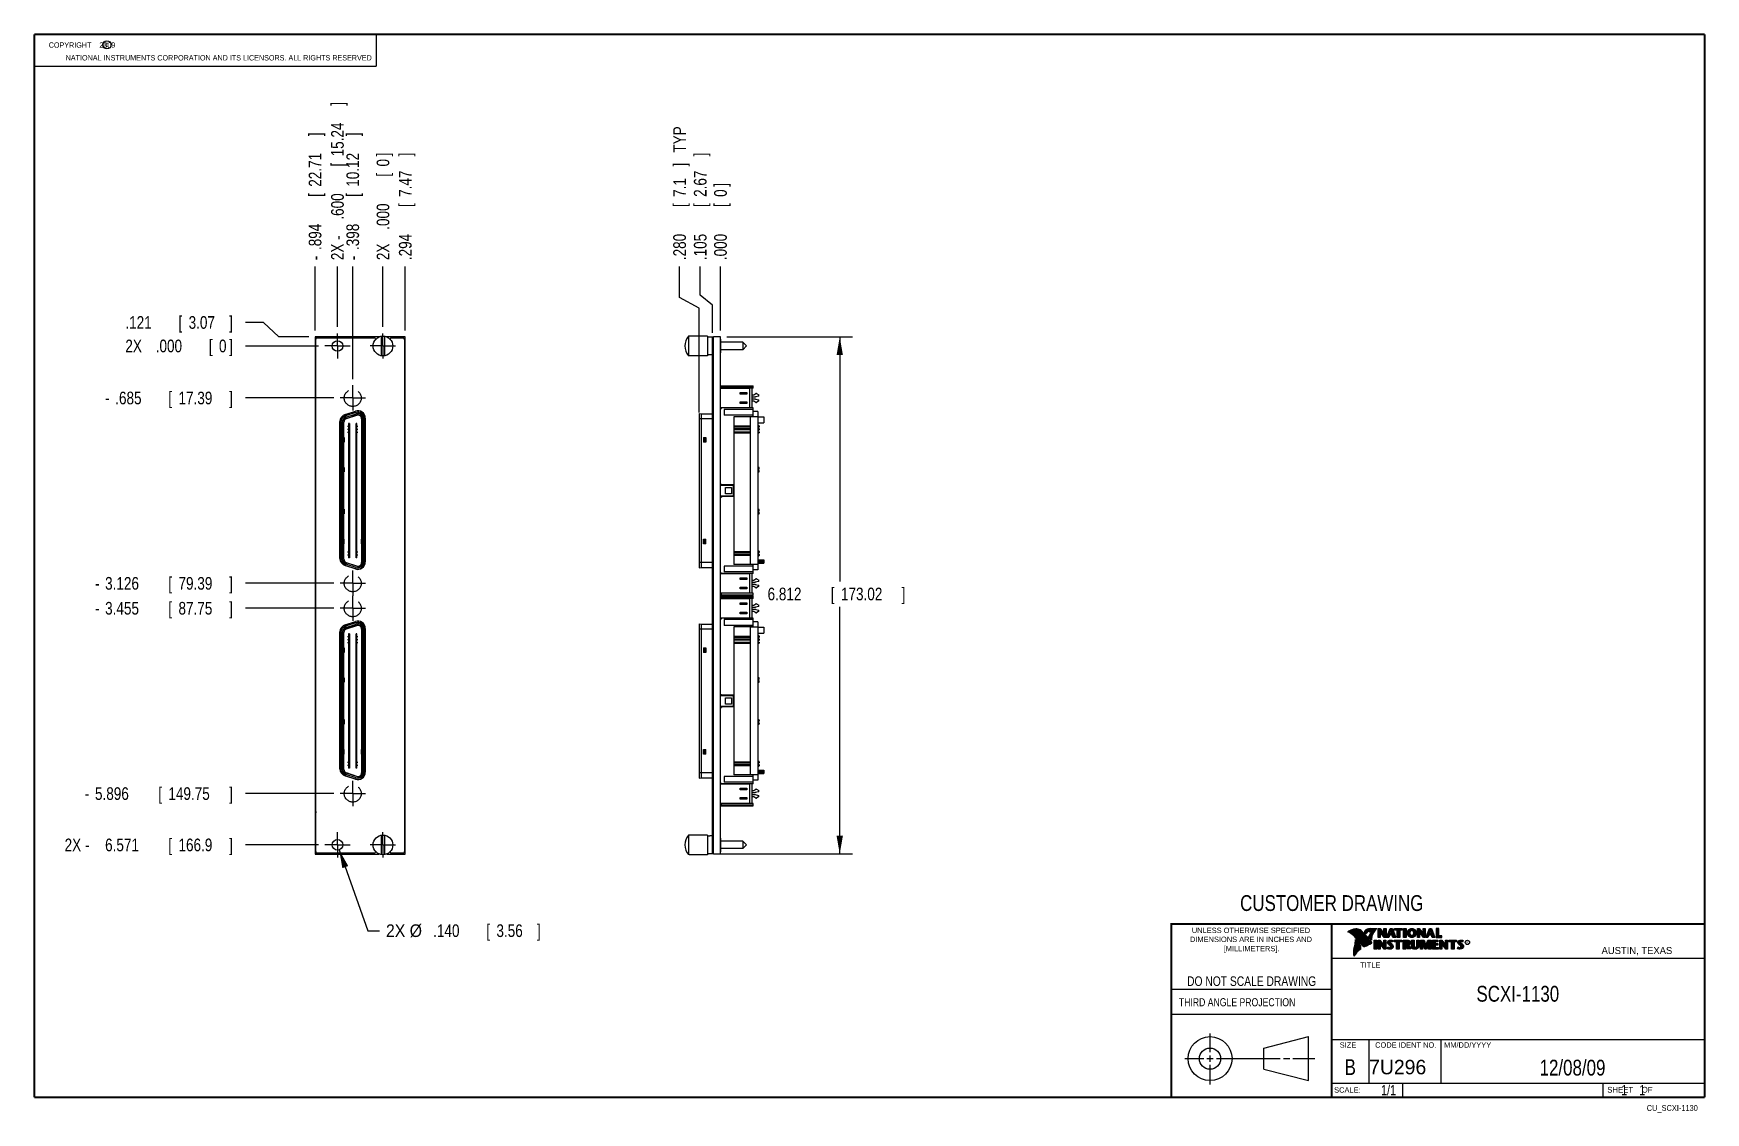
# Model space of a CAD drawing. Header units: inches. Extents: x 0.2 to 16.8, y 0.1 to 10.8.
import ezdxf
from ezdxf.enums import TextEntityAlignment as Align

# ---------------------------------------------------------------- set-up
doc = ezdxf.new("R2010")
doc.units = ezdxf.units.IN
doc.header["$LTSCALE"] = 0.935
doc.header["$MEASUREMENT"] = 0
doc.linetypes.add('CENTER', pattern=[0.6, 0.375, -0.075, 0.075, -0.075])
doc.layers.get('0').update_dxf_attribs({"linetype": 'CONTINUOUS'})
for name, color, linetype in [('DEFAULT_1', 7, 'CENTER'), ('DETAIL', 7, 'CONTINUOUS'), ('DIMENSIONS', 7, 'CONTINUOUS')]:
    doc.layers.add(name, color=color, linetype=linetype)
doc.styles.get("Standard").update_dxf_attribs({"font": 'txt', "width": 0.8})
doc.dimstyles.new('DIMSTYLE_1', dxfattribs={"dimtxt": 0.125, "dimasz": 0.18, "dimexe": 0.18, "dimexo": 0.0625, "dimgap": 0.09, "dimtad": 0, "dimtih": 1, "dimtoh": 1, "dimdec": 3, "dimlfac": 1.333333, "dimzin": 4, "dimdsep": 46, "dimtxsty": 'STANDARD', "dimblk": '_FILLED', "dimblk1": '_FILLED', "dimblk2": '_FILLED', "dimcen": 0.09, "dimadec": 0, "dimazin": 0, "dimtp": 0.01, "dimtm": 0.01, "dimtfac": 1, "dimtdec": 3, "dimtofl": 0, "dimtmove": 0, "dimatfit": 3, "dimldrblk": '_FILLED', "dimfxl": 1, "dimtolj": 1, "dimtzin": 4, "dimarcsym": 0})
doc.dimstyles.new('DIMSTYLE_2', dxfattribs={"dimtxt": 0.125, "dimasz": 0.18, "dimexe": 0.18, "dimexo": 0.0625, "dimgap": 0.09, "dimtad": 0, "dimtih": 1, "dimtoh": 1, "dimdec": 3, "dimlfac": 1.333333, "dimzin": 4, "dimdsep": 46, "dimtxsty": 'STANDARD', "dimblk": '_FILLED', "dimblk1": '_FILLED', "dimblk2": '_FILLED', "dimcen": 0.09, "dimadec": 0, "dimazin": 0, "dimtp": 0.01, "dimtm": 0.01, "dimtfac": 1, "dimtdec": 3, "dimtofl": 0, "dimtmove": 0, "dimatfit": 3, "dimldrblk": '_FILLED', "dimfxl": 1, "dimtolj": 1, "dimtzin": 4, "dimarcsym": 0})
doc.dimstyles.new('DIMSTYLE_3', dxfattribs={"dimtxt": 0.125, "dimasz": 0.18, "dimexe": 0.18, "dimexo": 0.0625, "dimgap": 0.09, "dimtad": 0, "dimtih": 1, "dimtoh": 1, "dimdec": 3, "dimlfac": 1.333333, "dimzin": 4, "dimdsep": 46, "dimtxsty": 'STANDARD', "dimblk": '_FILLED', "dimblk1": '_FILLED', "dimblk2": '_FILLED', "dimcen": 0.09, "dimadec": 0, "dimazin": 0, "dimtp": 0.01, "dimtm": 0.01, "dimtfac": 1, "dimtdec": 3, "dimtofl": 0, "dimtmove": 0, "dimatfit": 3, "dimldrblk": '_FILLED', "dimfxl": 1, "dimtolj": 1, "dimtzin": 4, "dimarcsym": 0})

msp = doc.modelspace()

# ---------------------------------------------------------------- texts
at = {"color": 2, "linetype": 'CONTINUOUS', "width": 0.8}
for s, height, p in [('c', 0.053, (0.94601, 10.63633)), ('NATIONAL INSTRUMENTS CORPORATION AND ITS LICENSORS. ALL RIGHTS RESERVED', 0.053, (0.55829, 10.50165)), ('THIRD ANGLE PROJECTION', 0.08, (11.55636, 1.15843))]:
    msp.add_text(s, height=height, dxfattribs=at).set_placement(p)
at = {"color": 7, "linetype": 'CONTINUOUS', "width": 0.8}
for s, height, p in [('CUSTOMER DRAWING', 0.15625, (13.06681, 2.10012)), ('DO NOT SCALE DRAWING', 0.095, (12.27541, 1.35924)), ('B', 0.15625, (13.24972, 0.47983))]:
    msp.add_text(s, height=height, dxfattribs=at).set_placement(p, align=Align.CENTER)
at = {"color": 2, "linetype": 'CONTINUOUS'}
for s, p in [('DIMENSIONS ARE IN INCHES AND', (12.26882, 1.79329)), ('UNLESS OTHERWISE SPECIFIED', (12.26882, 1.88192)), ('[MILLIMETERS].', (12.27462, 1.70154))]:
    msp.add_text(s, height=0.053254, dxfattribs=at).set_placement(p, align=Align.CENTER)
for s, height, p in [('R', 0.02174, (14.39705, 1.77824)), ('AUSTIN, TEXAS', 0.069617, (15.73268, 1.67446)), ('TITLE', 0.053254, (13.34735, 1.5397)), ('SIZE', 0.053254, (13.14508, 0.74944)), ('MM/DD/YYYY', 0.053254, (14.1765, 0.74944)), ('SCALE:', 0.053254, (13.09038, 0.30526)), ('SHEET    OF', 0.057262, (15.78922, 0.30524))]:
    msp.add_text(s, height=height, dxfattribs=at).set_placement(p)
at = {"color": 2, "linetype": 'CONTINUOUS', "width": 0.95}
msp.add_text('CODE IDENT NO.', height=0.053254, dxfattribs=at).set_placement((13.79778, 0.74944), align=Align.CENTER)
at = {"color": 7, "linetype": 'CONTINUOUS'}
msp.add_text('7U296', height=0.143155, dxfattribs=at).set_placement((13.43633, 0.4866))
at = {"color": 7, "linetype": 'CONTINUOUS', "width": 0.8}
msp.add_text('1/1', height=0.1, dxfattribs=at).set_placement((13.70254, 0.28053), align=Align.RIGHT)
at = {"color": 2, "linetype": 'CONTINUOUS', "width": 0.8}
msp.add_text('CU_SCXI-1130', height=0.057262, dxfattribs=at).set_placement((16.68366, 0.12536), align=Align.RIGHT)
at = {"color": 2, "linetype": 'CONTINUOUS', "insert": (0.31251, 10.68047), "char_height": 0.053, "width": 0.8904, "attachment_point": 1}
msp.add_mtext('    COPYRIGHT    2009', dxfattribs=at)
at = {"color": 7, "linetype": 'CONTINUOUS'}
for s, insert, char_height, width, attachment_point in [('SCXI-1130\\P ', (14.90514, 1.36034), 0.15625, 1.125, 2), ('12/08/09 ', (15.44554, 0.63066), 0.15625, 1.125, 2), ('    1    1', (15.80754, 0.38053), 0.1, 0.8, 1)]:
    msp.add_mtext(s, dxfattribs=dict(at, insert=insert, char_height=char_height, width=width, attachment_point=attachment_point))

# ---------------------------------------------------------------- blocks, each defined once
blk = doc.blocks.new('*D0')
at = {"layer": 'DIMENSIONS', "color": 2, "linetype": 'CONTINUOUS'}
for p, q in [((2.514, 7.914), (2.335, 7.914)), ((2.666, 7.772), (2.514, 7.914)), ((2.96, 7.772), (2.666, 7.772))]:
    blk.add_line(p, q, dxfattribs=at)
at = {"layer": 'DIMENSIONS', "color": 2, "linetype": 'CONTINUOUS', "width": 0.8}
for s, p in [('.121', (1.148, 7.851)), ('[', (1.673, 7.851)), ('3.07', (1.773, 7.851)), (']', (2.173, 7.851))]:
    blk.add_text(s, height=0.125, dxfattribs=at).set_placement(p)
blk = doc.blocks.new('_FILLED')
at = {"color": 0, "linetype": 'BYBLOCK'}
blk.add_solid([(0, 0), (-1, 0.174), (-1, -0.174)], dxfattribs=at)
blk = doc.blocks.new('*D1')
at = {"layer": 'DIMENSIONS', "color": 2, "linetype": 'CONTINUOUS'}
blk.add_line((3.207, 7.168), (2.335, 7.168), dxfattribs=at)
at = {"layer": 'DIMENSIONS', "color": 2, "linetype": 'CONTINUOUS', "width": 0.8}
for s, p in [('-', (0.948, 7.105)), ('.685', (1.048, 7.105)), ('[', (1.573, 7.105)), ('17.39', (1.673, 7.105)), (']', (2.173, 7.105))]:
    blk.add_text(s, height=0.125, dxfattribs=at).set_placement(p)
blk = doc.blocks.new('*D2')
at = {"layer": 'DIMENSIONS', "color": 2, "linetype": 'CONTINUOUS'}
blk.add_line((3.207, 5.337), (2.335, 5.337), dxfattribs=at)
at = {"layer": 'DIMENSIONS', "color": 2, "linetype": 'CONTINUOUS', "width": 0.8}
for s, p in [('-', (0.848, 5.274)), ('3.126', (0.948, 5.274)), ('[', (1.573, 5.274)), ('79.39', (1.673, 5.274)), (']', (2.173, 5.274))]:
    blk.add_text(s, height=0.125, dxfattribs=at).set_placement(p)
blk = doc.blocks.new('*D3')
at = {"layer": 'DIMENSIONS', "color": 2, "linetype": 'CONTINUOUS'}
blk.add_line((3.056, 7.681), (2.335, 7.681), dxfattribs=at)
at = {"layer": 'DIMENSIONS', "color": 2, "linetype": 'CONTINUOUS', "width": 0.8}
for s, p in [('2X ', (1.148, 7.619)), ('.000', (1.448, 7.619)), ('[', (1.973, 7.619)), ('0', (2.073, 7.619)), (']', (2.173, 7.619))]:
    blk.add_text(s, height=0.125, dxfattribs=at).set_placement(p)
blk = doc.blocks.new('*D4')
at = {"layer": 'DIMENSIONS', "color": 2, "linetype": 'CONTINUOUS'}
blk.add_line((3.207, 5.09), (2.335, 5.09), dxfattribs=at)
at = {"layer": 'DIMENSIONS', "color": 2, "linetype": 'CONTINUOUS', "width": 0.8}
for s, p in [('3.455', (0.948, 5.028)), ('[', (1.573, 5.028)), ('87.75', (1.673, 5.028)), (']', (2.173, 5.028)), ('-', (0.848, 5.028))]:
    blk.add_text(s, height=0.125, dxfattribs=at).set_placement(p)
blk = doc.blocks.new('*D5')
at = {"layer": 'DIMENSIONS', "color": 2, "linetype": 'CONTINUOUS'}
blk.add_line((3.207, 3.259), (2.335, 3.259), dxfattribs=at)
at = {"layer": 'DIMENSIONS', "color": 2, "linetype": 'CONTINUOUS', "width": 0.8}
for s, p in [('5.896', (0.848, 3.197)), ('[', (1.473, 3.197)), ('149.75', (1.573, 3.197)), (']', (2.173, 3.197)), ('-', (0.748, 3.197))]:
    blk.add_text(s, height=0.125, dxfattribs=at).set_placement(p)
blk = doc.blocks.new('*D6')
at = {"layer": 'DIMENSIONS', "color": 2, "linetype": 'CONTINUOUS'}
blk.add_line((3.056, 2.753), (2.335, 2.753), dxfattribs=at)
at = {"layer": 'DIMENSIONS', "color": 2, "linetype": 'CONTINUOUS', "width": 0.8}
for s, p in [('2X -', (0.548, 2.69)), ('6.571', (0.948, 2.69)), ('[', (1.573, 2.69)), ('166.9', (1.673, 2.69)), (']', (2.173, 2.69))]:
    blk.add_text(s, height=0.125, dxfattribs=at).set_placement(p)
blk = doc.blocks.new('*D7')
at = {"layer": 'DIMENSIONS', "color": 2, "linetype": 'CONTINUOUS'}
for p, q in [((7.09, 7.772), (8.331, 7.772)), ((8.206, 7.772), (8.206, 5.356)), ((8.206, 2.663), (8.206, 5.106)), ((7.022, 2.663), (8.331, 2.663))]:
    blk.add_line(p, q, dxfattribs=at)
at = {"layer": 'DIMENSIONS', "color": 2, "linetype": 'CONTINUOUS', "xscale": 0.18, "yscale": 0.18, "zscale": 0.18}
for p, rotation in [((8.206, 7.772), 90), ((8.206, 2.663), 270)]:
    blk.add_blockref('_FILLED', p, dxfattribs=dict(at, rotation=rotation))
at = {"layer": 'DIMENSIONS', "color": 2, "linetype": 'CONTINUOUS', "width": 0.8}
for s, p in [('6.812', (7.493, 5.169)), ('[', (8.118, 5.169)), ('173.02', (8.218, 5.169)), (']', (8.818, 5.169))]:
    blk.add_text(s, height=0.125, dxfattribs=at).set_placement(p)
blk = doc.blocks.new('*D8')
at = {"layer": 'DIMENSIONS', "color": 2, "linetype": 'CONTINUOUS'}
for p, q in [((6.828, 8.184), (6.828, 8.466)), ((6.949, 8.084), (6.828, 8.184)), ((6.949, 7.81), (6.949, 8.084))]:
    blk.add_line(p, q, dxfattribs=at)
at = {"layer": 'DIMENSIONS', "color": 2, "linetype": 'CONTINUOUS', "width": 0.8}
for s, p in [(']', (6.89, 9.554)), ('2.67', (6.89, 9.154)), ('[', (6.89, 9.054)), ('.105', (6.89, 8.529))]:
    blk.add_text(s, height=0.125, rotation=90, dxfattribs=at).set_placement(p)
blk = doc.blocks.new('*D9')
at = {"layer": 'DIMENSIONS', "color": 2, "linetype": 'CONTINUOUS'}
for p, q in [((6.624, 8.159), (6.624, 8.466)), ((6.818, 8.054), (6.624, 8.159)), ((6.818, 7.024), (6.818, 8.054))]:
    blk.add_line(p, q, dxfattribs=at)
at = {"layer": 'DIMENSIONS', "color": 2, "linetype": 'CONTINUOUS', "width": 0.8}
for s, p in [(' TYP', (6.686, 9.554)), (']', (6.686, 9.454)), ('7.1', (6.686, 9.154)), ('[', (6.686, 9.054)), ('.280', (6.686, 8.529))]:
    blk.add_text(s, height=0.125, rotation=90, dxfattribs=at).set_placement(p)
blk = doc.blocks.new('*D10')
at = {"layer": 'DIMENSIONS', "color": 2, "linetype": 'CONTINUOUS'}
blk.add_line((7.027, 7.834), (7.027, 8.466), dxfattribs=at)
at = {"layer": 'DIMENSIONS', "color": 2, "linetype": 'CONTINUOUS', "width": 0.8}
for s, p in [(']', (7.09, 9.254)), ('[', (7.09, 9.054)), ('0', (7.09, 9.154)), ('.000', (7.09, 8.529))]:
    blk.add_text(s, height=0.125, rotation=90, dxfattribs=at).set_placement(p)
blk = doc.blocks.new('*D11')
at = {"layer": 'DIMENSIONS', "color": 2, "linetype": 'CONTINUOUS'}
blk.add_line((3.243, 7.869), (3.243, 8.466), dxfattribs=at)
at = {"layer": 'DIMENSIONS', "color": 2, "linetype": 'CONTINUOUS', "width": 0.8}
for s, p in [(']', (3.306, 10.054)), ('15.24', (3.306, 9.554)), ('[', (3.306, 9.454)), ('.600', (3.306, 8.929)), ('2X -', (3.306, 8.529))]:
    blk.add_text(s, height=0.125, rotation=90, dxfattribs=at).set_placement(p)
blk = doc.blocks.new('*D12')
at = {"layer": 'DIMENSIONS', "color": 2, "linetype": 'CONTINUOUS'}
blk.add_line((3.914, 7.834), (3.914, 8.466), dxfattribs=at)
at = {"layer": 'DIMENSIONS', "color": 2, "linetype": 'CONTINUOUS', "width": 0.8}
for s, p in [(']', (3.976, 9.554)), ('7.47', (3.976, 9.154)), ('[', (3.976, 9.054)), ('.294', (3.976, 8.529))]:
    blk.add_text(s, height=0.125, rotation=90, dxfattribs=at).set_placement(p)
blk = doc.blocks.new('*D13')
at = {"layer": 'DIMENSIONS', "color": 2, "linetype": 'CONTINUOUS'}
blk.add_line((3.395, 7.355), (3.395, 8.466), dxfattribs=at)
at = {"layer": 'DIMENSIONS', "color": 2, "linetype": 'CONTINUOUS', "width": 0.8}
for s, p in [(']', (3.457, 9.754)), ('10.12', (3.457, 9.254)), ('[', (3.457, 9.154)), ('.398', (3.457, 8.629)), ('-', (3.457, 8.529))]:
    blk.add_text(s, height=0.125, rotation=90, dxfattribs=at).set_placement(p)
blk = doc.blocks.new('*D14')
at = {"layer": 'DIMENSIONS', "color": 2, "linetype": 'CONTINUOUS'}
blk.add_line((3.023, 7.834), (3.023, 8.466), dxfattribs=at)
at = {"layer": 'DIMENSIONS', "color": 2, "linetype": 'CONTINUOUS', "width": 0.8}
for s, p in [(']', (3.085, 9.754)), ('22.71', (3.085, 9.254)), ('[', (3.085, 9.154)), ('.894', (3.085, 8.629)), ('-', (3.085, 8.529))]:
    blk.add_text(s, height=0.125, rotation=90, dxfattribs=at).set_placement(p)
blk = doc.blocks.new('*D15')
at = {"layer": 'DIMENSIONS', "color": 2, "linetype": 'CONTINUOUS'}
blk.add_line((3.693, 7.869), (3.693, 8.466), dxfattribs=at)
at = {"layer": 'DIMENSIONS', "color": 2, "linetype": 'CONTINUOUS', "width": 0.8}
for s, p in [(']', (3.756, 9.554)), ('0', (3.756, 9.454)), ('[', (3.756, 9.354)), ('.000', (3.756, 8.829)), ('2X ', (3.756, 8.529))]:
    blk.add_text(s, height=0.125, rotation=90, dxfattribs=at).set_placement(p)
blk = doc.blocks.new('*D16')
at = {"layer": 'DIMENSIONS', "color": 2, "linetype": 'CONTINUOUS'}
for p, q in [((3.261, 2.703), (3.543, 1.905)), ((3.543, 1.905), (3.66, 1.905))]:
    blk.add_line(p, q, dxfattribs=at)
at = {"layer": 'DIMENSIONS', "color": 2, "linetype": 'CONTINUOUS', "xscale": 0.18, "yscale": 0.18, "zscale": 0.18, "rotation": 109.447483}
blk.add_blockref('_FILLED', (3.261, 2.703), dxfattribs=at)
at = {"layer": 'DIMENSIONS', "color": 2, "linetype": 'CONTINUOUS'}
for s, width, p in [('2X %%c', 0.933333, (3.723, 1.843)), ('.140', 0.8, (4.189, 1.843)), ('[', 0.8, (4.714, 1.843)), ('3.56', 0.8, (4.814, 1.843)), (']', 0.8, (5.214, 1.843))]:
    blk.add_text(s, height=0.125, dxfattribs=dict(at, width=width)).set_placement(p)

# ---------------------------------------------------------------- dimensions: what is measured, and where the dimension line sits
at = {"layer": 'DIMENSIONS', "color": 2, "linetype": 'CONTINUOUS'}
for feature_location, offset, dtype, origin, text, picture, middle in [((3.24338, 7.86868), (0, 0.59743), 1, (3.69338, 7.80618), '2X -<>', '*D11', (3.24338, 9.34111)), ((3.02288, 7.83436), (0, 0.63175), 1, (3.69338, 7.80618), '-<>', '*D14', (3.02288, 9.19111)), ((3.39459, 7.35511), (0, 1.111), 1, (3.69338, 7.80618), '-<>', '*D13', (3.39459, 9.19111)), ((6.81772, 7.02437), (-0.19405, 1.44173), 0, (7.02737, 7.77186), '<> TYP', '*D9', (6.62367, 9.24111)), ((3.6933798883, 7.8686832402), (0, 0.597425), 1, (3.6933798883, 7.8061832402), '2X <>', '*D15', (3.6933798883, 9.0911082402)), ((3.0558, 2.75286), (-0.72043, 0), 0, (3.1183, 7.68111), '2X -<>', '*D6', (1.41038, 2.75286)), ((3.20701, 3.25932), (-0.87163, 0), 0, (3.1183, 7.68111), '-<>', '*D5', (1.51038, 3.25932)), ((3.20701, 5.33682), (-0.87163, 0), 0, (3.1183, 7.68111), '-<>', '*D2', (1.56038, 5.33682)), ((3.20701, 5.09003), (-0.87163, 0), 0, (3.1183, 7.68111), '-<>', '*D4', (1.56038, 5.09003)), ((3.20701, 7.16753), (-0.87163, 0), 0, (3.1183, 7.68111), '-<>', '*D1', (1.61038, 7.16753)), ((3.0558048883, 7.6811082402), (-0.720425, 0), 0, (3.1183048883, 7.6811082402), '2X <>', '*D3', (1.7103798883, 7.6811082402))]:
    dim = msp.add_ordinate_dim(feature_location=feature_location, offset=offset, dtype=dtype, origin=origin, text=text, dimstyle='DIMSTYLE_1', dxfattribs=at)
    dim.commit()
    dim.dimension.update_dxf_attribs({"geometry": picture, "text_midpoint": middle})
for feature_location, offset, dtype, origin, picture, middle in [((3.91388, 7.83436), (0, 0.63175), 1, (3.69338, 7.80618), '*D12', (3.91388, 9.09111)), ((6.94862, 7.81036), (-0.12079, 0.65575), 0, (7.02737, 7.77186), '*D8', (6.82782, 9.09111)), ((7.0273686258, 7.8343582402), (0, 0.63175), 1, (7.0273686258, 7.7718582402), '*D10', (7.0273686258, 8.9411082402)), ((2.96038, 7.77186), (-0.625, 0.14214), 0, (3.1183, 7.68111), '*D0', (1.71038, 7.914))]:
    dim = msp.add_ordinate_dim(feature_location=feature_location, offset=offset, dtype=dtype, origin=origin, dimstyle='DIMSTYLE_1', dxfattribs=at)
    dim.commit()
    dim.dimension.update_dxf_attribs({"geometry": picture, "text_midpoint": middle})
dim = msp.add_linear_dim(base=(8.20552, 2.66286), p1=(7.08987, 7.77186), p2=(7.02237, 2.66286), angle=270, dimstyle='DIMSTYLE_2', dxfattribs=at)
dim.commit()
dim.dimension.update_dxf_attribs({"geometry": '*D7', "text_midpoint": (8.20552, 5.23126), "dimtype": 160})
dim = msp.add_diameter_dim_2p(p1=(3.26086, 2.70335), p2=(3.2259, 2.80236), text='2X <>', dimstyle='DIMSTYLE_3', dxfattribs=at)
dim.commit()
dim.dimension.update_dxf_attribs({"geometry": '*D16', "text_midpoint": (4.51845, 1.90536), "dimtype": 163})

# ---------------------------------------------------------------- linework, layer by layer
at = {"color": 2, "linetype": 'CONTINUOUS'}
for p, q in [((0.25001, 10.7586), (3.62501, 10.7586)), ((0.25001, 10.7586), (0.25001, 10.4456)), ((3.62501, 10.7586), (3.62501, 10.4456)), ((0.25001, 10.4456), (3.62501, 10.4456)), ((13.06524, 1.96953), (16.74504, 1.96953)), ((13.06524, 1.96953), (13.06524, 0.26053)), ((13.23112, 1.89338), (13.23112, 1.89487)), ((13.23467, 1.89211), (13.23467, 1.89717)), ((13.23823, 1.89072), (13.23823, 1.89937)), ((13.24178, 1.88921), (13.24178, 1.90148)), ((13.24534, 1.88757), (13.24534, 1.90349)), ((13.24889, 1.8858), (13.24889, 1.90537)), ((13.25245, 1.88389), (13.25245, 1.90695)), ((13.256, 1.88183), (13.256, 1.90844)), ((13.25955, 1.87962), (13.25955, 1.90983)), ((13.26311, 1.87724), (13.26311, 1.91114)), ((13.26666, 1.87469), (13.26666, 1.91236)), ((13.27022, 1.87195), (13.27022, 1.9135)), ((13.27377, 1.86901), (13.27377, 1.91455)), ((13.27733, 1.86584), (13.27733, 1.91553)), ((13.28088, 1.86243), (13.28088, 1.91642)), ((13.28444, 1.85873), (13.28444, 1.91727)), ((13.28799, 1.85487), (13.28799, 1.91812)), ((13.29154, 1.85098), (13.29154, 1.91881)), ((13.2951, 1.84706), (13.2951, 1.91935)), ((13.29865, 1.84311), (13.29865, 1.91976)), ((13.30221, 1.83913), (13.30221, 1.92002)), ((13.30576, 1.83512), (13.30576, 1.92013)), ((13.30932, 1.83108), (13.30932, 1.92011)), ((13.31287, 1.82701), (13.31287, 1.91995)), ((13.31643, 1.8229), (13.31643, 1.91964)), ((13.31998, 1.81877), (13.31998, 1.91919)), ((13.32353, 1.8146), (13.32353, 1.9186)), ((13.32709, 1.8104), (13.32709, 1.91788)), ((13.33064, 1.80617), (13.33064, 1.91718)), ((13.3342, 1.80197), (13.3342, 1.91628)), ((13.33775, 1.79782), (13.33775, 1.91515)), ((13.34131, 1.79371), (13.34131, 1.91378)), ((13.34486, 1.78966), (13.34486, 1.91216)), ((13.34841, 1.78565), (13.34841, 1.91026)), ((13.35197, 1.78168), (13.35197, 1.90806)), ((13.35552, 1.77776), (13.35552, 1.90551)), ((13.35908, 1.77389), (13.35908, 1.90255)), ((13.36263, 1.77005), (13.36263, 1.89912)), ((13.36619, 1.76626), (13.36619, 1.89522)), ((13.36974, 1.76251), (13.36974, 1.89151)), ((13.3733, 1.75881), (13.3733, 1.88779)), ((13.37685, 1.75559), (13.37685, 1.88406)), ((13.3804, 1.75292), (13.3804, 1.88032)), ((13.38396, 1.75121), (13.38396, 1.87658)), ((13.38751, 1.75092), (13.38751, 1.87282)), ((13.40222, 1.87796), (13.39013, 1.89218)), ((13.39107, 1.7518), (13.39107, 1.86907)), ((13.40289, 1.88104), (13.39274, 1.89296)), ((13.39462, 1.89075), (13.39462, 1.89989)), ((13.39462, 1.75332), (13.39462, 1.8653)), ((13.39818, 1.88658), (13.39818, 1.90616)), ((13.39818, 1.75478), (13.39818, 1.86153)), ((13.40173, 1.8824), (13.40173, 1.91011)), ((13.40173, 1.75627), (13.40173, 1.85744)), ((13.40529, 1.88228), (13.40529, 1.91288)), ((13.40529, 1.75779), (13.40529, 1.85313)), ((13.40884, 1.88443), (13.40884, 1.91496)), ((13.40884, 1.75933), (13.40884, 1.84883)), ((13.41239, 1.88698), (13.41239, 1.91671)), ((13.41239, 1.76089), (13.41239, 1.84452)), ((13.41595, 1.89003), (13.41595, 1.91816)), ((13.41595, 1.76248), (13.41595, 1.84021)), ((13.4195, 1.89369), (13.4195, 1.91934)), ((13.4195, 1.76409), (13.4195, 1.83591)), ((13.42306, 1.89637), (13.42306, 1.92027)), ((13.42306, 1.76573), (13.42306, 1.83161)), ((13.42661, 1.89822), (13.42661, 1.92095)), ((13.42661, 1.76739), (13.42661, 1.8273)), ((13.43017, 1.89946), (13.43017, 1.92144)), ((13.43017, 1.76908), (13.43017, 1.823)), ((13.44136, 1.83283), (13.43192, 1.84365)), ((13.43372, 1.89972), (13.43372, 1.92195)), ((13.43372, 1.7708), (13.43372, 1.8187)), ((13.44327, 1.83444), (13.4349, 1.84404)), ((13.43727, 1.89906), (13.43727, 1.9224)), ((13.43727, 1.84132), (13.43727, 1.84907)), ((13.44083, 1.89795), (13.44083, 1.92278)), ((13.44083, 1.83724), (13.44083, 1.85725)), ((13.44438, 1.89725), (13.44438, 1.9231)), ((13.44438, 1.83308), (13.44438, 1.86652)), ((13.44794, 1.89688), (13.44794, 1.92337)), ((13.44794, 1.82881), (13.44794, 1.87298)), ((13.45149, 1.89664), (13.45149, 1.92357)), ((13.45149, 1.82467), (13.45149, 1.8764)), ((13.45293, 1.92614), (13.51325, 1.92706)), ((13.453, 1.92364), (13.50667, 1.92446)), ((13.45505, 1.8965), (13.45505, 1.92367)), ((13.45505, 1.82065), (13.45505, 1.87803)), ((13.4586, 1.89642), (13.4586, 1.92372)), ((13.4586, 1.83026), (13.4586, 1.87896)), ((13.46216, 1.89573), (13.46216, 1.92378)), ((13.46216, 1.85354), (13.46216, 1.87953)), ((13.46571, 1.8935), (13.46571, 1.92383)), ((13.46571, 1.8636), (13.46571, 1.87975)), ((13.46926, 1.87203), (13.46926, 1.92389)), ((13.47282, 1.87938), (13.47282, 1.92394)), ((13.47637, 1.88593), (13.47637, 1.92399)), ((13.47993, 1.89186), (13.47993, 1.92405)), ((13.48348, 1.89728), (13.48348, 1.9241)), ((13.48704, 1.90228), (13.48704, 1.92416)), ((13.49059, 1.90692), (13.49059, 1.92421)), ((13.49415, 1.91125), (13.49415, 1.92427)), ((13.4977, 1.9153), (13.4977, 1.92432)), ((13.50125, 1.9191), (13.50125, 1.92437)), ((13.52607, 1.92627), (13.54513, 1.92627)), ((13.52607, 1.83895), (13.52607, 1.92627)), ((13.54661, 1.83895), (13.52607, 1.83895)), ((13.5286, 1.92374), (13.54388, 1.92374)), ((13.5286, 1.84148), (13.5286, 1.92374)), ((13.54409, 1.84148), (13.5286, 1.84148)), ((13.53324, 1.84148), (13.53324, 1.92374)), ((13.53672, 1.84148), (13.53672, 1.92374)), ((13.5402, 1.84148), (13.5402, 1.92374)), ((13.54409, 1.89763), (13.54367, 1.92374)), ((13.54388, 1.92374), (13.58542, 1.86899)), ((13.58728, 1.84148), (13.54409, 1.89763)), ((13.54409, 1.89763), (13.54409, 1.84148)), ((13.54513, 1.92627), (13.58289, 1.87651)), ((13.58603, 1.83895), (13.54661, 1.89019)), ((13.54661, 1.89019), (13.54661, 1.83895)), ((13.54715, 1.89365), (13.54715, 1.91943)), ((13.55062, 1.88913), (13.55062, 1.91485)), ((13.5541, 1.88461), (13.5541, 1.91027)), ((13.55757, 1.8801), (13.55757, 1.90569)), ((13.56105, 1.87558), (13.56105, 1.90111)), ((13.56452, 1.87106), (13.56452, 1.89653)), ((13.568, 1.86654), (13.568, 1.89195)), ((13.57147, 1.86202), (13.57147, 1.88737)), ((13.57495, 1.85751), (13.57495, 1.88279)), ((13.57843, 1.85299), (13.57843, 1.8782)), ((13.5819, 1.84847), (13.5819, 1.87362)), ((13.58289, 1.92627), (13.60361, 1.92627)), ((13.58289, 1.87651), (13.58289, 1.92627)), ((13.58538, 1.84395), (13.58542, 1.86899)), ((13.58542, 1.92374), (13.60109, 1.92374)), ((13.58542, 1.86899), (13.58542, 1.92374)), ((13.60361, 1.83895), (13.58603, 1.83895)), ((13.60109, 1.84148), (13.58728, 1.84148)), ((13.58885, 1.84148), (13.58885, 1.92374)), ((13.59233, 1.84148), (13.59233, 1.92374)), ((13.5958, 1.84148), (13.5958, 1.92374)), ((13.59928, 1.84148), (13.59928, 1.92374)), ((13.60109, 1.92374), (13.60109, 1.84148)), ((13.60361, 1.92627), (13.60361, 1.83895)), ((13.60876, 1.83899), (13.6444, 1.92621)), ((13.6294, 1.83899), (13.60876, 1.83899)), ((13.61252, 1.84151), (13.6461, 1.92368)), ((13.6277, 1.84151), (13.61252, 1.84151)), ((13.61666, 1.84151), (13.61666, 1.85163)), ((13.62013, 1.84151), (13.62013, 1.86014)), ((13.62361, 1.84151), (13.62361, 1.86864)), ((13.62708, 1.84151), (13.62708, 1.87715)), ((13.63607, 1.86235), (13.6277, 1.84151)), ((13.63778, 1.85982), (13.6294, 1.83899)), ((13.63056, 1.84863), (13.63056, 1.88565)), ((13.63403, 1.85728), (13.63403, 1.89416)), ((13.66648, 1.86235), (13.63607, 1.86235)), ((13.63751, 1.86235), (13.63751, 1.90266)), ((13.66466, 1.85982), (13.63778, 1.85982)), ((13.63884, 1.87112), (13.65003, 1.90732)), ((13.66391, 1.87112), (13.63884, 1.87112)), ((13.64098, 1.87806), (13.64098, 1.91116)), ((13.64098, 1.86235), (13.64098, 1.87112)), ((13.64227, 1.87365), (13.65189, 1.90479)), ((13.6606, 1.87365), (13.64227, 1.87365)), ((13.6444, 1.92621), (13.66641, 1.92621)), ((13.64446, 1.88931), (13.64446, 1.91967)), ((13.64446, 1.86235), (13.64446, 1.87112)), ((13.6461, 1.92368), (13.66467, 1.92368)), ((13.64793, 1.90055), (13.64793, 1.92368)), ((13.64793, 1.86235), (13.64793, 1.87112)), ((13.65003, 1.90732), (13.65407, 1.90732)), ((13.65141, 1.90732), (13.65141, 1.92368)), ((13.65141, 1.86235), (13.65141, 1.87112)), ((13.65189, 1.90479), (13.65213, 1.90479)), ((13.65213, 1.90479), (13.6606, 1.87365)), ((13.65407, 1.90732), (13.66391, 1.87112)), ((13.65489, 1.90431), (13.65489, 1.92368)), ((13.65489, 1.86235), (13.65489, 1.87112)), ((13.65836, 1.89153), (13.65836, 1.92368)), ((13.65836, 1.86235), (13.65836, 1.87112)), ((13.66184, 1.87875), (13.66184, 1.92368)), ((13.66184, 1.86235), (13.66184, 1.87112)), ((13.67167, 1.83899), (13.66466, 1.85982)), ((13.66467, 1.92368), (13.69586, 1.84151)), ((13.66531, 1.86235), (13.66531, 1.92199)), ((13.66641, 1.92621), (13.69953, 1.83899)), ((13.67349, 1.84151), (13.66648, 1.86235)), ((13.66879, 1.85548), (13.66879, 1.91284)), ((13.69953, 1.83899), (13.67167, 1.83899)), ((13.67226, 1.84516), (13.67226, 1.90368)), ((13.69586, 1.84151), (13.67349, 1.84151)), ((13.67574, 1.84151), (13.67574, 1.89453)), ((13.67921, 1.84151), (13.67921, 1.88537)), ((13.68269, 1.84151), (13.68269, 1.87622)), ((13.68616, 1.84151), (13.68616, 1.86706)), ((13.68662, 1.92621), (13.76343, 1.92621)), ((13.68662, 1.90994), (13.68662, 1.92621)), ((13.71181, 1.90994), (13.68662, 1.90994)), ((13.68915, 1.92368), (13.7609, 1.92368)), ((13.68915, 1.91247), (13.68915, 1.92368)), ((13.71434, 1.91247), (13.68915, 1.91247)), ((13.68964, 1.84151), (13.68964, 1.85791)), ((13.69312, 1.91247), (13.69312, 1.92368)), ((13.69312, 1.84151), (13.69312, 1.84875)), ((13.69659, 1.91247), (13.69659, 1.92368)), ((13.70007, 1.91247), (13.70007, 1.92368)), ((13.70354, 1.91247), (13.70354, 1.92368)), ((13.70702, 1.91247), (13.70702, 1.92368)), ((13.71049, 1.91247), (13.71049, 1.92368)), ((13.71181, 1.83899), (13.71181, 1.90994)), ((13.73824, 1.83899), (13.71181, 1.83899)), ((13.71434, 1.91247), (13.71397, 1.92368)), ((13.71434, 1.84151), (13.71434, 1.91247)), ((13.73571, 1.84151), (13.71434, 1.84151)), ((13.71744, 1.84151), (13.71744, 1.92368)), ((13.72092, 1.84151), (13.72092, 1.92368)), ((13.72439, 1.84151), (13.72439, 1.92368)), ((13.72787, 1.84151), (13.72787, 1.92368)), ((13.73135, 1.84151), (13.73135, 1.92368)), ((13.73571, 1.91247), (13.73482, 1.92368)), ((13.7609, 1.91247), (13.73571, 1.91247)), ((13.73571, 1.91247), (13.73571, 1.84151)), ((13.76343, 1.90994), (13.73824, 1.90994)), ((13.73824, 1.90994), (13.73824, 1.83899)), ((13.7383, 1.91247), (13.7383, 1.92368)), ((13.74177, 1.91247), (13.74177, 1.92368)), ((13.74525, 1.91247), (13.74525, 1.92368)), ((13.74872, 1.91247), (13.74872, 1.92368)), ((13.7522, 1.91247), (13.7522, 1.92368)), ((13.75567, 1.91247), (13.75567, 1.92368)), ((13.75915, 1.91247), (13.75915, 1.92368)), ((13.7609, 1.92368), (13.7609, 1.91247)), ((13.76343, 1.92621), (13.76343, 1.90994)), ((13.77684, 1.92621), (13.80314, 1.92621)), ((13.77684, 1.83899), (13.77684, 1.92621)), ((13.80314, 1.83899), (13.77684, 1.83899)), ((13.77937, 1.92368), (13.80061, 1.92368)), ((13.77937, 1.84151), (13.77937, 1.92368)), ((13.80061, 1.84151), (13.77937, 1.84151)), ((13.78348, 1.84151), (13.78348, 1.92368)), ((13.78695, 1.84151), (13.78695, 1.92368)), ((13.79043, 1.84151), (13.79043, 1.92368)), ((13.7939, 1.84151), (13.7939, 1.92368)), ((13.79738, 1.84151), (13.79738, 1.92368)), ((13.80061, 1.92368), (13.80061, 1.84151)), ((13.80314, 1.92621), (13.80314, 1.83899)), ((13.8154, 1.88342), (13.81542, 1.88525)), ((13.81544, 1.88157), (13.8154, 1.88342)), ((13.81542, 1.88525), (13.81551, 1.88707)), ((13.81555, 1.87972), (13.81544, 1.88157)), ((13.81551, 1.88707), (13.81566, 1.88888)), ((13.81572, 1.87787), (13.81555, 1.87972)), ((13.81566, 1.88888), (13.81587, 1.89065)), ((13.81595, 1.87603), (13.81572, 1.87787)), ((13.81587, 1.89065), (13.81615, 1.89241)), ((13.81623, 1.87421), (13.81595, 1.87603)), ((13.81615, 1.89241), (13.81649, 1.89413)), ((13.81658, 1.8724), (13.81623, 1.87421)), ((13.81649, 1.89413), (13.81689, 1.89581)), ((13.81698, 1.87062), (13.81658, 1.8724)), ((13.81689, 1.89581), (13.81735, 1.89745)), ((13.81744, 1.86888), (13.81698, 1.87062)), ((13.81735, 1.89745), (13.81787, 1.89905)), ((13.81794, 1.86717), (13.81744, 1.86888)), ((13.81787, 1.89905), (13.81846, 1.90061)), ((13.81793, 1.88343), (13.81795, 1.88518)), ((13.81797, 1.88167), (13.81793, 1.88343)), ((13.8185, 1.8655), (13.81794, 1.86717)), ((13.81795, 1.88518), (13.81803, 1.88691)), ((13.81807, 1.87991), (13.81797, 1.88167)), ((13.81803, 1.88691), (13.81817, 1.88862)), ((13.81823, 1.87814), (13.81807, 1.87991)), ((13.81817, 1.88862), (13.81838, 1.89031)), ((13.81845, 1.87639), (13.81823, 1.87814)), ((13.81838, 1.89031), (13.81864, 1.89196)), ((13.81872, 1.87464), (13.81845, 1.87639)), ((13.81846, 1.90061), (13.8191, 1.90213)), ((13.81912, 1.86387), (13.8185, 1.8655)), ((13.81864, 1.89196), (13.81896, 1.89359)), ((13.81905, 1.87292), (13.81872, 1.87464)), ((13.81896, 1.89359), (13.81934, 1.89517)), ((13.81944, 1.87122), (13.81905, 1.87292)), ((13.8191, 1.90213), (13.81981, 1.90361)), ((13.81978, 1.86229), (13.81912, 1.86387)), ((13.81934, 1.89517), (13.81977, 1.89672)), ((13.81987, 1.86956), (13.81944, 1.87122)), ((13.81977, 1.89672), (13.82026, 1.89822)), ((13.8205, 1.86074), (13.81978, 1.86229)), ((13.81981, 1.90361), (13.82057, 1.90506)), ((13.82035, 1.86793), (13.81987, 1.86956)), ((13.82026, 1.89822), (13.82081, 1.89968)), ((13.82089, 1.86635), (13.82035, 1.86793)), ((13.82128, 1.85923), (13.8205, 1.86074)), ((13.82057, 1.90506), (13.8214, 1.90648)), ((13.82081, 1.89968), (13.82141, 1.90109)), ((13.82089, 1.86635), (13.82081, 1.89968)), ((13.82147, 1.86481), (13.82089, 1.86635)), ((13.82211, 1.85777), (13.82128, 1.85923)), ((13.8214, 1.90648), (13.82229, 1.90787)), ((13.82141, 1.90109), (13.82206, 1.90248)), ((13.8221, 1.86331), (13.82147, 1.86481)), ((13.82206, 1.90248), (13.82278, 1.90383)), ((13.82278, 1.86185), (13.8221, 1.86331)), ((13.82299, 1.85635), (13.82211, 1.85777)), ((13.82229, 1.90787), (13.82324, 1.90923)), ((13.82278, 1.90383), (13.82356, 1.90516)), ((13.8235, 1.86044), (13.82278, 1.86185)), ((13.82393, 1.85497), (13.82299, 1.85635)), ((13.82324, 1.90923), (13.82426, 1.91057)), ((13.82428, 1.85906), (13.8235, 1.86044)), ((13.82356, 1.90516), (13.82439, 1.90646)), ((13.82492, 1.85363), (13.82393, 1.85497)), ((13.82426, 1.91057), (13.82533, 1.91188)), ((13.82428, 1.85906), (13.82439, 1.90646)), ((13.82511, 1.85772), (13.82428, 1.85906)), ((13.82439, 1.90646), (13.82529, 1.90774)), ((13.82596, 1.85234), (13.82492, 1.85363)), ((13.82599, 1.85643), (13.82511, 1.85772)), ((13.82529, 1.90774), (13.82624, 1.909)), ((13.82533, 1.91188), (13.82646, 1.91315)), ((13.82706, 1.85109), (13.82596, 1.85234)), ((13.82692, 1.85518), (13.82599, 1.85643)), ((13.82624, 1.909), (13.82726, 1.91024)), ((13.82646, 1.91315), (13.82763, 1.91439)), ((13.8279, 1.85396), (13.82692, 1.85518)), ((13.8282, 1.84989), (13.82706, 1.85109)), ((13.82726, 1.91024), (13.82832, 1.91144)), ((13.82763, 1.91439), (13.82885, 1.91558)), ((13.8279, 1.85396), (13.82832, 1.91144)), ((13.82892, 1.8528), (13.8279, 1.85396)), ((13.82939, 1.84875), (13.8282, 1.84989)), ((13.82832, 1.91144), (13.82943, 1.91261)), ((13.82885, 1.91558), (13.8301, 1.91672)), ((13.82999, 1.85167), (13.82892, 1.8528)), ((13.83062, 1.84765), (13.82939, 1.84875)), ((13.82943, 1.91261), (13.83058, 1.91374)), ((13.8311, 1.8506), (13.82999, 1.85167)), ((13.8301, 1.91672), (13.83139, 1.9178)), ((13.83058, 1.91374), (13.83177, 1.91482)), ((13.8319, 1.84661), (13.83062, 1.84765)), ((13.8311, 1.8506), (13.83177, 1.91482)), ((13.83226, 1.84957), (13.8311, 1.8506)), ((13.83139, 1.9178), (13.83271, 1.91883)), ((13.83177, 1.91482), (13.83298, 1.91584)), ((13.83322, 1.84562), (13.8319, 1.84661)), ((13.83345, 1.8486), (13.83226, 1.84957)), ((13.83271, 1.91883), (13.83405, 1.91979)), ((13.83298, 1.91584), (13.83422, 1.9168)), ((13.83458, 1.84469), (13.83322, 1.84562)), ((13.83469, 1.84768), (13.83345, 1.8486)), ((13.83405, 1.91979), (13.83542, 1.92069)), ((13.83422, 1.9168), (13.83548, 1.91771)), ((13.83599, 1.84382), (13.83458, 1.84469)), ((13.83469, 1.84768), (13.83548, 1.91771)), ((13.83596, 1.84681), (13.83469, 1.84768)), ((13.83542, 1.92069), (13.83681, 1.92152)), ((13.83548, 1.91771), (13.83676, 1.91855)), ((13.83727, 1.846), (13.83596, 1.84681)), ((13.83745, 1.843), (13.83599, 1.84382)), ((13.83676, 1.91855), (13.83806, 1.91933)), ((13.83681, 1.92152), (13.83824, 1.9223)), ((13.83863, 1.84524), (13.83727, 1.846)), ((13.83895, 1.84225), (13.83745, 1.843)), ((13.83806, 1.91933), (13.8394, 1.92005)), ((13.83863, 1.84524), (13.83806, 1.91933)), ((13.83824, 1.9223), (13.8397, 1.92301)), ((13.84003, 1.84454), (13.83863, 1.84524)), ((13.84051, 1.84156), (13.83895, 1.84225)), ((13.8394, 1.92005), (13.84076, 1.92072)), ((13.8397, 1.92301), (13.84119, 1.92366)), ((13.8397, 1.88328), (13.83971, 1.88448)), ((13.83971, 1.88207), (13.8397, 1.88328)), ((13.83971, 1.88448), (13.83974, 1.88567)), ((13.83974, 1.88086), (13.83971, 1.88207)), ((13.83974, 1.88567), (13.83979, 1.88684)), ((13.8398, 1.87965), (13.83974, 1.88086)), ((13.83979, 1.88684), (13.83987, 1.888)), ((13.83987, 1.87845), (13.8398, 1.87965)), ((13.83987, 1.888), (13.83996, 1.88914)), ((13.83996, 1.87726), (13.83987, 1.87845)), ((13.83996, 1.88914), (13.84007, 1.89025)), ((13.84008, 1.87608), (13.83996, 1.87726)), ((13.84148, 1.8439), (13.84003, 1.84454)), ((13.84007, 1.89025), (13.8402, 1.89133)), ((13.84021, 1.87493), (13.84008, 1.87608)), ((13.8402, 1.89133), (13.84034, 1.89238)), ((13.84037, 1.87381), (13.84021, 1.87493)), ((13.84034, 1.89238), (13.84051, 1.89341)), ((13.84054, 1.87271), (13.84037, 1.87381)), ((13.84051, 1.89341), (13.84069, 1.8944)), ((13.84212, 1.84094), (13.84051, 1.84156)), ((13.84074, 1.87165), (13.84054, 1.87271)), ((13.84069, 1.8944), (13.84089, 1.89536)), ((13.84096, 1.87061), (13.84074, 1.87165)), ((13.84076, 1.92072), (13.84216, 1.92133)), ((13.84089, 1.89536), (13.84111, 1.8963)), ((13.84119, 1.8696), (13.84096, 1.87061)), ((13.84111, 1.8963), (13.84136, 1.89722)), ((13.84119, 1.92366), (13.84272, 1.92426)), ((13.84145, 1.86863), (13.84119, 1.8696)), ((13.84136, 1.89722), (13.84163, 1.89812)), ((13.84173, 1.86767), (13.84145, 1.86863)), ((13.84148, 1.8439), (13.84169, 1.8678)), ((13.84298, 1.84332), (13.84148, 1.8439)), ((13.84163, 1.89812), (13.84192, 1.89901)), ((13.84202, 1.86675), (13.84173, 1.86767)), ((13.84192, 1.89901), (13.84224, 1.89987)), ((13.84196, 1.89911), (13.84216, 1.92133)), ((13.84234, 1.86585), (13.84202, 1.86675)), ((13.84379, 1.84038), (13.84212, 1.84094)), ((13.84216, 1.92133), (13.84359, 1.92189)), ((13.84223, 1.88328), (13.84224, 1.88443)), ((13.84224, 1.88211), (13.84223, 1.88328)), ((13.84224, 1.89987), (13.84259, 1.90073)), ((13.84224, 1.88443), (13.84227, 1.88558)), ((13.84227, 1.88094), (13.84224, 1.88211)), ((13.84227, 1.88558), (13.84232, 1.88671)), ((13.84232, 1.87978), (13.84227, 1.88094)), ((13.84232, 1.88671), (13.84239, 1.88782)), ((13.84239, 1.87862), (13.84232, 1.87978)), ((13.84269, 1.86497), (13.84234, 1.86585)), ((13.84239, 1.88782), (13.84248, 1.88891)), ((13.84248, 1.87748), (13.84239, 1.87862)), ((13.84248, 1.88891), (13.84258, 1.88998)), ((13.84259, 1.87635), (13.84248, 1.87748)), ((13.84258, 1.88998), (13.8427, 1.89101)), ((13.84259, 1.90073), (13.84296, 1.90157)), ((13.84272, 1.87525), (13.84259, 1.87635)), ((13.84305, 1.86411), (13.84269, 1.86497)), ((13.8427, 1.89101), (13.84284, 1.89201)), ((13.84272, 1.92426), (13.84429, 1.9248)), ((13.84287, 1.87418), (13.84272, 1.87525)), ((13.84284, 1.89201), (13.843, 1.89298)), ((13.84304, 1.87314), (13.84287, 1.87418)), ((13.84296, 1.90157), (13.84336, 1.90239)), ((13.84454, 1.8428), (13.84298, 1.84332)), ((13.843, 1.89298), (13.84317, 1.89391)), ((13.84322, 1.87213), (13.84304, 1.87314)), ((13.84344, 1.86328), (13.84305, 1.86411)), ((13.84317, 1.89391), (13.84336, 1.89481)), ((13.84342, 1.87116), (13.84322, 1.87213)), ((13.84336, 1.90239), (13.84379, 1.9032)), ((13.84336, 1.89481), (13.84356, 1.89568)), ((13.84364, 1.87021), (13.84342, 1.87116)), ((13.84386, 1.86247), (13.84344, 1.86328)), ((13.84356, 1.89568), (13.84379, 1.89653)), ((13.84359, 1.92189), (13.84507, 1.9224)), ((13.84388, 1.8693), (13.84364, 1.87021)), ((13.84379, 1.9032), (13.84425, 1.90398)), ((13.84379, 1.89653), (13.84404, 1.89736)), ((13.84551, 1.8399), (13.84379, 1.84038)), ((13.84431, 1.86168), (13.84386, 1.86247)), ((13.84414, 1.86841), (13.84388, 1.8693)), ((13.84404, 1.89736), (13.84431, 1.89817)), ((13.84442, 1.86756), (13.84414, 1.86841)), ((13.84425, 1.90398), (13.84474, 1.90474)), ((13.84429, 1.9248), (13.84591, 1.92529)), ((13.84431, 1.89817), (13.8446, 1.89896)), ((13.84479, 1.86092), (13.84431, 1.86168)), ((13.84471, 1.86673), (13.84442, 1.86756)), ((13.84615, 1.84234), (13.84454, 1.8428)), ((13.8446, 1.89896), (13.84492, 1.89974)), ((13.84503, 1.86593), (13.84471, 1.86673)), ((13.84474, 1.90474), (13.84526, 1.90547)), ((13.8453, 1.86018), (13.84479, 1.86092)), ((13.84492, 1.89974), (13.84525, 1.9005)), ((13.84536, 1.86515), (13.84503, 1.86593)), ((13.84507, 1.9224), (13.84659, 1.92285)), ((13.84527, 1.90548), (13.84507, 1.9224)), ((13.84525, 1.9005), (13.84562, 1.90124)), ((13.84526, 1.90547), (13.84582, 1.90616)), ((13.84584, 1.85947), (13.8453, 1.86018)), ((13.84571, 1.8644), (13.84536, 1.86515)), ((13.84729, 1.83947), (13.84551, 1.8399)), ((13.84562, 1.90124), (13.846, 1.90196)), ((13.84608, 1.86368), (13.84571, 1.8644)), ((13.84582, 1.90616), (13.8464, 1.90683)), ((13.84604, 1.84237), (13.84583, 1.85949)), ((13.84642, 1.85879), (13.84584, 1.85947)), ((13.84591, 1.92529), (13.84755, 1.92571)), ((13.846, 1.90196), (13.84641, 1.90265)), ((13.84648, 1.86298), (13.84608, 1.86368)), ((13.84782, 1.84194), (13.84615, 1.84234)), ((13.8464, 1.90683), (13.84702, 1.90745)), ((13.84641, 1.90265), (13.84683, 1.90332)), ((13.84703, 1.85815), (13.84642, 1.85879)), ((13.8469, 1.86231), (13.84648, 1.86298)), ((13.84659, 1.92285), (13.84814, 1.92326)), ((13.84683, 1.90332), (13.84728, 1.90395)), ((13.84734, 1.86167), (13.8469, 1.86231)), ((13.84702, 1.90745), (13.84766, 1.90802)), ((13.84767, 1.85754), (13.84703, 1.85815)), ((13.84728, 1.90395), (13.84776, 1.90454)), ((13.84909, 1.83912), (13.84729, 1.83947)), ((13.84781, 1.86106), (13.84734, 1.86167)), ((13.84755, 1.92571), (13.84923, 1.92608)), ((13.84766, 1.90802), (13.84833, 1.90856)), ((13.84835, 1.85696), (13.84767, 1.85754)), ((13.84776, 1.90454), (13.84825, 1.9051)), ((13.84831, 1.86048), (13.84781, 1.86106)), ((13.84953, 1.84161), (13.84782, 1.84194)), ((13.84814, 1.92326), (13.84973, 1.9236)), ((13.84825, 1.9051), (13.84876, 1.90562)), ((13.84883, 1.85993), (13.84831, 1.86048)), ((13.84833, 1.90856), (13.84902, 1.90905)), ((13.84905, 1.85642), (13.84835, 1.85696)), ((13.84876, 1.90562), (13.84929, 1.9061)), ((13.84937, 1.85941), (13.84883, 1.85993)), ((13.84902, 1.90905), (13.84974, 1.9095)), ((13.84978, 1.85593), (13.84905, 1.85642)), ((13.85093, 1.83883), (13.84909, 1.83912)), ((13.84923, 1.92608), (13.85093, 1.92639)), ((13.84929, 1.9061), (13.84985, 1.90654)), ((13.84994, 1.85892), (13.84937, 1.85941)), ((13.84951, 1.90936), (13.84951, 1.92356)), ((13.84951, 1.84161), (13.84951, 1.85611)), ((13.85128, 1.84133), (13.84953, 1.84161)), ((13.84973, 1.9236), (13.85134, 1.9239)), ((13.84974, 1.9095), (13.85048, 1.90991)), ((13.85054, 1.85547), (13.84978, 1.85593)), ((13.84985, 1.90654), (13.85043, 1.90695)), ((13.85053, 1.85847), (13.84994, 1.85892)), ((13.85043, 1.90695), (13.85102, 1.90732)), ((13.85048, 1.90991), (13.85124, 1.91028)), ((13.85114, 1.85806), (13.85053, 1.85847)), ((13.85133, 1.85507), (13.85054, 1.85547)), ((13.85093, 1.92639), (13.85266, 1.92664)), ((13.85279, 1.8386), (13.85093, 1.83883)), ((13.85102, 1.90732), (13.85164, 1.90766)), ((13.85177, 1.85769), (13.85114, 1.85806)), ((13.85124, 1.91028), (13.85202, 1.91061)), ((13.85305, 1.84112), (13.85128, 1.84133)), ((13.85214, 1.85471), (13.85133, 1.85507)), ((13.85134, 1.9239), (13.85297, 1.92413)), ((13.85164, 1.90766), (13.85228, 1.90797)), ((13.85242, 1.85735), (13.85177, 1.85769)), ((13.85202, 1.91061), (13.85282, 1.9109)), ((13.85298, 1.85441), (13.85214, 1.85471)), ((13.85228, 1.90797), (13.85294, 1.90825)), ((13.85309, 1.85706), (13.85242, 1.85735)), ((13.85266, 1.92664), (13.8544, 1.92682)), ((13.85465, 1.83845), (13.85279, 1.8386)), ((13.85282, 1.9109), (13.85365, 1.91114)), ((13.85294, 1.90825), (13.85362, 1.90849)), ((13.85297, 1.92413), (13.85461, 1.9243)), ((13.85383, 1.85415), (13.85298, 1.85441)), ((13.85299, 1.91095), (13.85299, 1.92413)), ((13.85299, 1.84112), (13.85299, 1.8544)), ((13.85482, 1.84097), (13.85305, 1.84112)), ((13.85377, 1.85681), (13.85309, 1.85706)), ((13.85362, 1.90849), (13.85431, 1.9087)), ((13.85365, 1.91114), (13.85449, 1.91135)), ((13.85447, 1.8566), (13.85377, 1.85681)), ((13.85469, 1.85395), (13.85383, 1.85415)), ((13.85431, 1.9087), (13.85502, 1.90888)), ((13.8544, 1.92682), (13.85614, 1.92693)), ((13.85519, 1.85643), (13.85447, 1.8566)), ((13.85449, 1.91135), (13.85535, 1.91151)), ((13.85461, 1.9243), (13.85626, 1.92441)), ((13.85651, 1.83835), (13.85465, 1.83845)), ((13.85557, 1.85381), (13.85469, 1.85395)), ((13.8566, 1.84088), (13.85482, 1.84097)), ((13.85502, 1.90888), (13.85574, 1.90901)), ((13.85592, 1.85631), (13.85519, 1.85643)), ((13.85535, 1.91151), (13.85622, 1.91162)), ((13.85647, 1.85371), (13.85557, 1.85381)), ((13.85574, 1.90901), (13.85648, 1.90911)), ((13.85666, 1.85623), (13.85592, 1.85631)), ((13.85614, 1.92693), (13.85789, 1.92698)), ((13.85622, 1.91162), (13.85711, 1.91169)), ((13.85626, 1.92441), (13.85791, 1.92445)), ((13.85646, 1.91164), (13.85646, 1.92441)), ((13.85646, 1.84088), (13.85646, 1.85371)), ((13.85737, 1.85367), (13.85647, 1.85371)), ((13.85648, 1.90911), (13.85722, 1.90916)), ((13.85836, 1.83832), (13.85651, 1.83835)), ((13.85836, 1.84085), (13.8566, 1.84088)), ((13.85741, 1.8562), (13.85666, 1.85623)), ((13.85711, 1.91169), (13.85801, 1.9117)), ((13.85722, 1.90916), (13.85797, 1.90917)), ((13.85827, 1.85368), (13.85737, 1.85367)), ((13.85817, 1.85621), (13.85741, 1.8562)), ((13.85789, 1.92698), (13.85964, 1.92695)), ((13.85791, 1.92445), (13.85955, 1.92443)), ((13.85797, 1.90917), (13.85873, 1.90914)), ((13.85801, 1.9117), (13.85891, 1.91166)), ((13.85894, 1.85626), (13.85817, 1.85621)), ((13.85918, 1.85374), (13.85827, 1.85368)), ((13.86011, 1.84088), (13.85836, 1.84085)), ((13.8602, 1.83835), (13.85836, 1.83832)), ((13.85873, 1.90914), (13.85949, 1.90907)), ((13.85891, 1.91166), (13.8598, 1.91158)), ((13.85971, 1.85636), (13.85894, 1.85626)), ((13.86008, 1.85386), (13.85918, 1.85374)), ((13.85949, 1.90907), (13.86024, 1.90895)), ((13.85955, 1.92443), (13.86119, 1.92434)), ((13.85964, 1.92695), (13.86138, 1.92686)), ((13.86047, 1.85649), (13.85971, 1.85636)), ((13.8598, 1.91158), (13.86068, 1.91144)), ((13.85994, 1.84087), (13.86013, 1.85386)), ((13.86097, 1.85401), (13.86008, 1.85386)), ((13.86183, 1.84097), (13.86011, 1.84088)), ((13.86201, 1.83845), (13.8602, 1.83835)), ((13.86024, 1.90895), (13.86099, 1.9088)), ((13.86123, 1.85666), (13.86047, 1.85649)), ((13.86068, 1.91144), (13.86155, 1.91126)), ((13.86185, 1.85421), (13.86097, 1.85401)), ((13.86099, 1.9088), (13.86172, 1.90861)), ((13.861, 1.91138), (13.86119, 1.92434)), ((13.86119, 1.92434), (13.86282, 1.92418)), ((13.86198, 1.85687), (13.86123, 1.85666)), ((13.86138, 1.92686), (13.86311, 1.9267)), ((13.86155, 1.91126), (13.8624, 1.91105)), ((13.86172, 1.90861), (13.86244, 1.90839)), ((13.86352, 1.84112), (13.86183, 1.84097)), ((13.86272, 1.85445), (13.86185, 1.85421)), ((13.86271, 1.85711), (13.86198, 1.85687)), ((13.8638, 1.83861), (13.86201, 1.83845)), ((13.8624, 1.91105), (13.86324, 1.91079)), ((13.86244, 1.90839), (13.86314, 1.90814)), ((13.86341, 1.85739), (13.86271, 1.85711)), ((13.86356, 1.85473), (13.86272, 1.85445)), ((13.86282, 1.92418), (13.86445, 1.92397)), ((13.86311, 1.9267), (13.86483, 1.92647)), ((13.86314, 1.90814), (13.86381, 1.90786)), ((13.86324, 1.91079), (13.86405, 1.9105)), ((13.86409, 1.85769), (13.86341, 1.85739)), ((13.86341, 1.84111), (13.86358, 1.85474)), ((13.86519, 1.84134), (13.86352, 1.84112)), ((13.86438, 1.85505), (13.86356, 1.85473)), ((13.86556, 1.83884), (13.8638, 1.83861)), ((13.86381, 1.90786), (13.86445, 1.90756)), ((13.86405, 1.9105), (13.86484, 1.91017)), ((13.86473, 1.85801), (13.86409, 1.85769)), ((13.86428, 1.9104), (13.86445, 1.92397)), ((13.86518, 1.8554), (13.86438, 1.85505)), ((13.86445, 1.92397), (13.86606, 1.92369)), ((13.86445, 1.90756), (13.86507, 1.90722)), ((13.86534, 1.85837), (13.86473, 1.85801)), ((13.86483, 1.92647), (13.86654, 1.92617)), ((13.86484, 1.91017), (13.8656, 1.90981)), ((13.86507, 1.90722), (13.86566, 1.90687)), ((13.86594, 1.85579), (13.86518, 1.8554)), ((13.86684, 1.84161), (13.86519, 1.84134)), ((13.86592, 1.85875), (13.86534, 1.85837)), ((13.86731, 1.83913), (13.86556, 1.83884)), ((13.8656, 1.90981), (13.86633, 1.90942)), ((13.86566, 1.90687), (13.86622, 1.90648)), ((13.86647, 1.85917), (13.86592, 1.85875)), ((13.86668, 1.85622), (13.86594, 1.85579)), ((13.86606, 1.92369), (13.86765, 1.92334)), ((13.86622, 1.90648), (13.86675, 1.90608)), ((13.86633, 1.90942), (13.86703, 1.90899)), ((13.86699, 1.85962), (13.86647, 1.85917)), ((13.86654, 1.92617), (13.86823, 1.9258)), ((13.86738, 1.85669), (13.86668, 1.85622)), ((13.86675, 1.90608), (13.86726, 1.90564)), ((13.86846, 1.84196), (13.86684, 1.84161)), ((13.86689, 1.84162), (13.86703, 1.85645)), ((13.86749, 1.8601), (13.86699, 1.85962)), ((13.86703, 1.90899), (13.8677, 1.90853)), ((13.86726, 1.90564), (13.86774, 1.90519)), ((13.86903, 1.8395), (13.86731, 1.83913)), ((13.86806, 1.8572), (13.86738, 1.85669)), ((13.86797, 1.86062), (13.86749, 1.8601)), ((13.86751, 1.90866), (13.86765, 1.92334)), ((13.86765, 1.92334), (13.86922, 1.92294)), ((13.8677, 1.90853), (13.86834, 1.90804)), ((13.86774, 1.90519), (13.86819, 1.90471)), ((13.86842, 1.86117), (13.86797, 1.86062)), ((13.8687, 1.85775), (13.86806, 1.8572)), ((13.86819, 1.90471), (13.86862, 1.9042)), ((13.86823, 1.9258), (13.8699, 1.92538)), ((13.86834, 1.90804), (13.86895, 1.90752)), ((13.86885, 1.86177), (13.86842, 1.86117)), ((13.87005, 1.84237), (13.86846, 1.84196)), ((13.86862, 1.9042), (13.86902, 1.90367)), ((13.86931, 1.85834), (13.8687, 1.85775)), ((13.86925, 1.8624), (13.86885, 1.86177)), ((13.86895, 1.90752), (13.86953, 1.90697)), ((13.86902, 1.90367), (13.8694, 1.90311)), ((13.87073, 1.83993), (13.86903, 1.8395)), ((13.86922, 1.92294), (13.87077, 1.92248)), ((13.86964, 1.86307), (13.86925, 1.8624)), ((13.86988, 1.85897), (13.86931, 1.85834)), ((13.8694, 1.90311), (13.86977, 1.90252)), ((13.86953, 1.90697), (13.87008, 1.90639)), ((13.87002, 1.86377), (13.86964, 1.86307)), ((13.86977, 1.90252), (13.87011, 1.90189)), ((13.87042, 1.85964), (13.86988, 1.85897)), ((13.8699, 1.92538), (13.87154, 1.92489)), ((13.87037, 1.8645), (13.87002, 1.86377)), ((13.87162, 1.84284), (13.87005, 1.84237)), ((13.87008, 1.90639), (13.87059, 1.90579)), ((13.87011, 1.90189), (13.87044, 1.90123)), ((13.87071, 1.86526), (13.87037, 1.8645)), ((13.87093, 1.86034), (13.87042, 1.85964)), ((13.87044, 1.90123), (13.87076, 1.90052)), ((13.87059, 1.90579), (13.87107, 1.90515)), ((13.87104, 1.86605), (13.87071, 1.86526)), ((13.87241, 1.84044), (13.87073, 1.83993)), ((13.87076, 1.90052), (13.87107, 1.89977)), ((13.87077, 1.92248), (13.8723, 1.92196)), ((13.87095, 1.90531), (13.87077, 1.92248)), ((13.87141, 1.86108), (13.87093, 1.86034)), ((13.87135, 1.86687), (13.87104, 1.86605)), ((13.87107, 1.90515), (13.87153, 1.90449)), ((13.87107, 1.89977), (13.87137, 1.89897)), ((13.87164, 1.86771), (13.87135, 1.86687)), ((13.87137, 1.89897), (13.87166, 1.89813)), ((13.87185, 1.86184), (13.87141, 1.86108)), ((13.87162, 1.84284), (13.87143, 1.86111)), ((13.87153, 1.90449), (13.87195, 1.90379)), ((13.87154, 1.92489), (13.87316, 1.92433)), ((13.87317, 1.84339), (13.87162, 1.84284)), ((13.87193, 1.86857), (13.87164, 1.86771)), ((13.87166, 1.89813), (13.87193, 1.89725)), ((13.87227, 1.86262), (13.87185, 1.86184)), ((13.87193, 1.89725), (13.8722, 1.89632)), ((13.87219, 1.86946), (13.87193, 1.86857)), ((13.87195, 1.90379), (13.87235, 1.90307)), ((13.87244, 1.87037), (13.87219, 1.86946)), ((13.8722, 1.89632), (13.87245, 1.89536)), ((13.87266, 1.86344), (13.87227, 1.86262)), ((13.8723, 1.92196), (13.87379, 1.92138)), ((13.87235, 1.90307), (13.87273, 1.90231)), ((13.87406, 1.84102), (13.87241, 1.84044)), ((13.87267, 1.87131), (13.87244, 1.87037)), ((13.87245, 1.89536), (13.87268, 1.89437)), ((13.87304, 1.86427), (13.87266, 1.86344)), ((13.87289, 1.87228), (13.87267, 1.87131)), ((13.87268, 1.89437), (13.87289, 1.89334)), ((13.87273, 1.90231), (13.87308, 1.90152)), ((13.87289, 1.89334), (13.87308, 1.89229)), ((13.87308, 1.87327), (13.87289, 1.87228)), ((13.87339, 1.86512), (13.87304, 1.86427)), ((13.87308, 1.90152), (13.87342, 1.90069)), ((13.87308, 1.89229), (13.87324, 1.89121)), ((13.87325, 1.87429), (13.87308, 1.87327)), ((13.87316, 1.92433), (13.87475, 1.92371)), ((13.87469, 1.844), (13.87317, 1.84339)), ((13.87324, 1.89121), (13.87339, 1.89011)), ((13.87339, 1.87534), (13.87325, 1.87429)), ((13.87339, 1.89011), (13.87351, 1.88899)), ((13.87351, 1.87642), (13.87339, 1.87534)), ((13.87372, 1.866), (13.87339, 1.86512)), ((13.87342, 1.90069), (13.87375, 1.89983)), ((13.87351, 1.88899), (13.87361, 1.88785)), ((13.87361, 1.87751), (13.87351, 1.87642)), ((13.87361, 1.88785), (13.87369, 1.8867)), ((13.87369, 1.87863), (13.87361, 1.87751)), ((13.87369, 1.8867), (13.87375, 1.88554)), ((13.87375, 1.87976), (13.87369, 1.87863)), ((13.87404, 1.86689), (13.87372, 1.866)), ((13.87375, 1.89983), (13.87406, 1.89892)), ((13.87375, 1.88554), (13.87378, 1.88438)), ((13.87379, 1.88091), (13.87375, 1.87976)), ((13.87378, 1.88438), (13.8738, 1.88322)), ((13.87379, 1.92138), (13.87526, 1.92074)), ((13.87381, 1.88206), (13.87379, 1.88091)), ((13.8738, 1.88322), (13.87381, 1.88206)), ((13.87409, 1.89883), (13.87384, 1.92136)), ((13.87434, 1.86781), (13.87404, 1.86689)), ((13.87406, 1.89892), (13.87436, 1.89797)), ((13.87568, 1.84167), (13.87406, 1.84102)), ((13.87462, 1.86876), (13.87434, 1.86781)), ((13.87436, 1.89797), (13.87464, 1.89699)), ((13.87469, 1.844), (13.87443, 1.86811)), ((13.87489, 1.86973), (13.87462, 1.86876)), ((13.87464, 1.89699), (13.8749, 1.89597)), ((13.87618, 1.84467), (13.87469, 1.844)), ((13.87475, 1.92371), (13.87631, 1.92304)), ((13.87514, 1.87074), (13.87489, 1.86973)), ((13.8749, 1.89597), (13.87515, 1.89491)), ((13.87536, 1.87177), (13.87514, 1.87074)), ((13.87515, 1.89491), (13.87537, 1.89382)), ((13.87526, 1.92074), (13.8767, 1.92005)), ((13.87557, 1.87282), (13.87536, 1.87177)), ((13.87537, 1.89382), (13.87557, 1.89271)), ((13.87557, 1.89271), (13.87575, 1.89157)), ((13.87574, 1.87391), (13.87557, 1.87282)), ((13.87727, 1.84239), (13.87568, 1.84167)), ((13.8759, 1.87502), (13.87574, 1.87391)), ((13.87575, 1.89157), (13.8759, 1.89041)), ((13.8759, 1.89041), (13.87602, 1.88923)), ((13.87603, 1.87616), (13.8759, 1.87502)), ((13.87602, 1.88923), (13.87613, 1.88805)), ((13.87613, 1.87731), (13.87603, 1.87616)), ((13.87613, 1.88805), (13.87621, 1.88685)), ((13.87622, 1.87848), (13.87613, 1.87731)), ((13.87764, 1.84541), (13.87618, 1.84467)), ((13.87621, 1.88685), (13.87627, 1.88565)), ((13.87628, 1.87966), (13.87622, 1.87848)), ((13.87627, 1.88565), (13.87631, 1.88445)), ((13.87631, 1.88085), (13.87628, 1.87966)), ((13.87631, 1.92304), (13.87784, 1.9223)), ((13.87631, 1.88445), (13.87633, 1.88324)), ((13.87633, 1.88204), (13.87631, 1.88085)), ((13.87633, 1.88324), (13.87633, 1.88204)), ((13.8767, 1.92005), (13.8781, 1.9193)), ((13.87883, 1.84318), (13.87727, 1.84239)), ((13.87764, 1.84541), (13.8781, 1.9193)), ((13.87905, 1.8462), (13.87764, 1.84541)), ((13.87784, 1.9223), (13.87933, 1.9215)), ((13.8781, 1.9193), (13.87946, 1.9185)), ((13.88033, 1.84402), (13.87883, 1.84318)), ((13.88041, 1.84705), (13.87905, 1.8462)), ((13.87933, 1.9215), (13.88079, 1.92065)), ((13.87946, 1.9185), (13.88079, 1.91764)), ((13.8818, 1.84493), (13.88033, 1.84402)), ((13.88173, 1.84795), (13.88041, 1.84705)), ((13.88079, 1.92065), (13.8822, 1.91974)), ((13.88079, 1.91764), (13.88208, 1.91674)), ((13.88173, 1.84795), (13.88208, 1.91674)), ((13.88298, 1.8489), (13.88173, 1.84795)), ((13.8832, 1.84589), (13.8818, 1.84493)), ((13.88208, 1.91674), (13.88332, 1.91578)), ((13.8822, 1.91974), (13.88358, 1.91877)), ((13.88418, 1.84989), (13.88298, 1.8489)), ((13.88455, 1.84691), (13.8832, 1.84589)), ((13.88332, 1.91578), (13.88452, 1.91477)), ((13.88358, 1.91877), (13.8849, 1.91775)), ((13.88532, 1.85094), (13.88418, 1.84989)), ((13.88452, 1.91477), (13.88568, 1.91372)), ((13.88532, 1.85094), (13.88452, 1.91477)), ((13.88584, 1.84799), (13.88455, 1.84691)), ((13.8849, 1.91775), (13.88619, 1.91668)), ((13.88641, 1.85203), (13.88532, 1.85094)), ((13.88568, 1.91372), (13.88679, 1.91262)), ((13.88707, 1.84911), (13.88584, 1.84799)), ((13.88619, 1.91668), (13.88742, 1.91556)), ((13.88745, 1.85316), (13.88641, 1.85203)), ((13.88679, 1.91262), (13.88786, 1.91149)), ((13.88824, 1.85028), (13.88707, 1.84911)), ((13.88742, 1.91556), (13.8886, 1.91439)), ((13.88845, 1.85434), (13.88745, 1.85316)), ((13.88786, 1.91149), (13.88887, 1.91031)), ((13.88935, 1.85149), (13.88824, 1.85028)), ((13.88845, 1.85434), (13.88887, 1.91031)), ((13.88939, 1.85556), (13.88845, 1.85434)), ((13.8886, 1.91439), (13.88974, 1.91318)), ((13.88887, 1.91031), (13.88984, 1.9091)), ((13.89041, 1.85275), (13.88935, 1.85149)), ((13.8903, 1.85683), (13.88939, 1.85556)), ((13.88974, 1.91318), (13.89082, 1.91193)), ((13.88984, 1.9091), (13.89075, 1.90786)), ((13.89116, 1.85813), (13.8903, 1.85683)), ((13.89142, 1.85405), (13.89041, 1.85275)), ((13.89075, 1.90786), (13.89161, 1.90659)), ((13.89082, 1.91193), (13.89185, 1.91064)), ((13.89198, 1.85946), (13.89116, 1.85813)), ((13.89238, 1.85539), (13.89142, 1.85405)), ((13.89161, 1.90659), (13.89241, 1.90529)), ((13.89185, 1.91064), (13.89282, 1.90931)), ((13.89198, 1.85946), (13.89241, 1.90529)), ((13.89276, 1.86083), (13.89198, 1.85946)), ((13.89329, 1.85677), (13.89238, 1.85539)), ((13.89241, 1.90529), (13.89316, 1.90395)), ((13.89349, 1.86223), (13.89276, 1.86083)), ((13.89282, 1.90931), (13.89373, 1.90796)), ((13.89316, 1.90395), (13.89385, 1.90258)), ((13.89416, 1.85817), (13.89329, 1.85677)), ((13.89417, 1.86365), (13.89349, 1.86223)), ((13.89373, 1.90796), (13.89459, 1.90657)), ((13.89385, 1.90258), (13.89449, 1.90117)), ((13.89498, 1.85962), (13.89416, 1.85817)), ((13.89481, 1.86511), (13.89417, 1.86365)), ((13.89449, 1.90117), (13.89509, 1.89972)), ((13.89459, 1.90657), (13.89539, 1.90514)), ((13.89539, 1.8666), (13.89481, 1.86511)), ((13.89575, 1.86109), (13.89498, 1.85962)), ((13.89509, 1.89972), (13.89563, 1.89823)), ((13.89539, 1.90514), (13.89613, 1.90368)), ((13.89591, 1.86812), (13.89539, 1.8666)), ((13.89563, 1.89823), (13.89612, 1.89668)), ((13.89591, 1.86812), (13.89563, 1.89823)), ((13.89647, 1.8626), (13.89575, 1.86109)), ((13.89639, 1.86968), (13.89591, 1.86812)), ((13.89612, 1.89668), (13.89656, 1.89508)), ((13.89613, 1.90368), (13.89682, 1.90218)), ((13.8968, 1.87126), (13.89639, 1.86968)), ((13.89714, 1.86415), (13.89647, 1.8626)), ((13.89656, 1.89508), (13.89694, 1.89344)), ((13.89716, 1.87288), (13.8968, 1.87126)), ((13.89682, 1.90218), (13.89745, 1.90063)), ((13.89694, 1.89344), (13.89728, 1.89176)), ((13.89776, 1.86573), (13.89714, 1.86415)), ((13.89747, 1.87453), (13.89716, 1.87288)), ((13.89728, 1.89176), (13.89756, 1.89005)), ((13.89745, 1.90063), (13.89802, 1.89904)), ((13.89771, 1.8762), (13.89747, 1.87453)), ((13.89756, 1.89005), (13.89778, 1.88832)), ((13.8979, 1.8779), (13.89771, 1.8762)), ((13.89832, 1.86734), (13.89776, 1.86573)), ((13.89778, 1.88832), (13.89795, 1.88658)), ((13.89803, 1.87961), (13.8979, 1.8779)), ((13.89795, 1.88658), (13.89806, 1.88483)), ((13.89802, 1.89904), (13.89854, 1.8974)), ((13.8981, 1.88134), (13.89803, 1.87961)), ((13.89806, 1.88483), (13.89811, 1.88308)), ((13.89811, 1.88308), (13.8981, 1.88134)), ((13.89882, 1.86899), (13.89832, 1.86734)), ((13.89854, 1.8974), (13.899, 1.89571)), ((13.89926, 1.87067), (13.89882, 1.86899)), ((13.899, 1.89571), (13.89941, 1.89398)), ((13.89964, 1.87238), (13.89926, 1.87067)), ((13.89941, 1.89398), (13.89976, 1.89221)), ((13.89996, 1.87412), (13.89964, 1.87238)), ((13.89976, 1.89221), (13.90006, 1.89042)), ((13.90022, 1.87588), (13.89996, 1.87412)), ((13.90006, 1.89042), (13.90029, 1.88861)), ((13.90042, 1.87767), (13.90022, 1.87588)), ((13.90029, 1.88861), (13.90047, 1.88678)), ((13.90055, 1.87947), (13.90042, 1.87767)), ((13.90047, 1.88678), (13.90058, 1.88494)), ((13.90062, 1.88128), (13.90055, 1.87947)), ((13.90058, 1.88494), (13.90063, 1.88311)), ((13.90063, 1.88311), (13.90062, 1.88128)), ((13.9129, 1.92627), (13.93196, 1.92627)), ((13.9129, 1.83895), (13.9129, 1.92627)), ((13.93344, 1.83895), (13.9129, 1.83895)), ((13.91543, 1.92374), (13.93071, 1.92374)), ((13.91543, 1.84148), (13.91543, 1.92374)), ((13.93092, 1.84148), (13.91543, 1.84148)), ((13.91902, 1.84148), (13.91902, 1.92374)), ((13.92338, 1.84148), (13.92338, 1.92374)), ((13.92685, 1.84148), (13.92685, 1.92374)), ((13.92945, 1.92374), (13.93092, 1.89763)), ((13.93071, 1.92374), (13.97225, 1.86899)), ((13.97411, 1.84148), (13.93092, 1.89763)), ((13.93092, 1.89763), (13.93092, 1.84148)), ((13.93196, 1.92627), (13.96972, 1.87651)), ((13.93292, 1.89502), (13.93292, 1.92082)), ((13.97286, 1.83895), (13.93344, 1.89019)), ((13.93344, 1.89019), (13.93344, 1.83895)), ((13.9364, 1.8905), (13.9364, 1.91624)), ((13.93987, 1.88598), (13.93987, 1.91166)), ((13.94335, 1.88147), (13.94335, 1.90708)), ((13.94682, 1.87695), (13.94682, 1.9025)), ((13.9503, 1.87243), (13.9503, 1.89792)), ((13.95377, 1.86791), (13.95377, 1.89334)), ((13.95725, 1.8634), (13.95725, 1.88876)), ((13.96073, 1.85888), (13.96073, 1.88418)), ((13.9642, 1.85436), (13.9642, 1.87959)), ((13.96768, 1.84984), (13.96768, 1.87501)), ((13.96972, 1.92627), (13.99044, 1.92627)), ((13.96972, 1.87651), (13.96972, 1.92627)), ((13.97115, 1.84532), (13.97225, 1.86899)), ((13.97225, 1.92374), (13.98792, 1.92374)), ((13.97225, 1.86899), (13.97225, 1.92374)), ((13.99044, 1.83895), (13.97286, 1.83895)), ((13.98792, 1.84148), (13.97411, 1.84148)), ((13.97463, 1.84081), (13.97463, 1.92374)), ((13.9781, 1.84148), (13.9781, 1.92374)), ((13.98158, 1.84148), (13.98158, 1.92374)), ((13.98505, 1.84148), (13.98505, 1.92374)), ((13.98792, 1.92374), (13.98792, 1.84148)), ((13.99044, 1.92627), (13.99044, 1.83895)), ((13.99563, 1.83899), (14.03127, 1.92621)), ((14.01627, 1.83899), (13.99563, 1.83899)), ((13.99939, 1.84151), (14.03297, 1.92368)), ((14.01457, 1.84151), (13.99939, 1.84151)), ((14.00243, 1.84151), (14.00243, 1.84895)), ((14.00591, 1.84151), (14.00591, 1.85746)), ((14.00938, 1.84151), (14.00938, 1.86596)), ((14.01286, 1.84151), (14.01286, 1.87447)), ((14.02294, 1.86235), (14.01457, 1.84151)), ((14.02465, 1.85982), (14.01627, 1.83899)), ((14.01633, 1.84591), (14.01633, 1.88297)), ((14.01981, 1.85455), (14.01981, 1.89147)), ((14.05335, 1.86235), (14.02294, 1.86235)), ((14.02328, 1.86235), (14.02328, 1.89998)), ((14.05153, 1.85982), (14.02465, 1.85982)), ((14.02571, 1.87112), (14.0369, 1.90732)), ((14.05078, 1.87112), (14.02571, 1.87112)), ((14.02676, 1.86235), (14.02676, 1.90848)), ((14.02914, 1.87365), (14.03876, 1.90479)), ((14.04747, 1.87365), (14.02914, 1.87365)), ((14.03023, 1.88576), (14.03023, 1.91699)), ((14.03023, 1.86235), (14.03023, 1.87112)), ((14.03127, 1.92621), (14.05328, 1.92621)), ((14.03297, 1.92368), (14.05154, 1.92368)), ((14.03371, 1.89701), (14.03371, 1.92368)), ((14.03371, 1.86235), (14.03371, 1.87112)), ((14.0369, 1.90732), (14.04094, 1.90732)), ((14.03719, 1.90732), (14.03719, 1.92368)), ((14.03719, 1.86235), (14.03719, 1.87112)), ((14.03876, 1.90479), (14.039, 1.90479)), ((14.039, 1.90479), (14.04747, 1.87365)), ((14.04066, 1.90732), (14.04066, 1.92368)), ((14.04066, 1.86235), (14.04066, 1.87112)), ((14.04094, 1.90732), (14.05078, 1.87112)), ((14.04414, 1.89555), (14.04414, 1.92368)), ((14.04414, 1.86235), (14.04414, 1.87112)), ((14.04761, 1.88278), (14.04761, 1.92368)), ((14.04761, 1.86235), (14.04761, 1.87112)), ((14.05109, 1.86235), (14.05109, 1.92368)), ((14.05854, 1.83899), (14.05153, 1.85982)), ((14.05154, 1.92368), (14.08273, 1.84151)), ((14.05328, 1.92621), (14.0864, 1.83899)), ((14.06036, 1.84151), (14.05335, 1.86235)), ((14.05456, 1.85874), (14.05456, 1.91572)), ((14.05804, 1.84841), (14.05804, 1.90657)), ((14.0864, 1.83899), (14.05854, 1.83899)), ((14.08273, 1.84151), (14.06036, 1.84151)), ((14.06151, 1.84151), (14.06151, 1.89741)), ((14.06499, 1.84151), (14.06499, 1.88826)), ((14.06846, 1.84151), (14.06846, 1.8791)), ((14.07194, 1.84151), (14.07194, 1.86995)), ((14.07542, 1.84151), (14.07542, 1.86079)), ((14.07889, 1.84151), (14.07889, 1.85164)), ((14.1236, 1.92621), (14.09725, 1.92621)), ((14.09725, 1.92621), (14.09725, 1.83899)), ((14.09725, 1.83899), (14.1555, 1.83899)), ((14.12107, 1.92368), (14.09978, 1.92368)), ((14.09978, 1.92368), (14.09978, 1.84151)), ((14.09978, 1.84151), (14.15297, 1.84151)), ((14.10322, 1.84151), (14.10322, 1.92368)), ((14.10669, 1.84151), (14.10669, 1.92368)), ((14.11017, 1.84151), (14.11017, 1.92368)), ((14.11365, 1.84151), (14.11365, 1.92368)), ((14.11712, 1.84151), (14.11712, 1.92368)), ((14.1206, 1.84151), (14.1206, 1.85271)), ((14.12107, 1.85271), (14.12107, 1.92368)), ((14.15297, 1.85271), (14.12107, 1.85271)), ((14.1236, 1.85523), (14.1236, 1.92621)), ((14.1555, 1.85523), (14.1236, 1.85523)), ((14.12407, 1.84151), (14.12407, 1.85271)), ((14.12755, 1.84151), (14.12755, 1.85271)), ((14.13102, 1.84151), (14.13102, 1.85271)), ((14.1345, 1.84151), (14.1345, 1.85271)), ((14.13797, 1.84151), (14.13797, 1.85271)), ((14.14145, 1.84151), (14.14145, 1.85271)), ((14.14492, 1.84151), (14.14492, 1.85271)), ((14.1484, 1.84151), (14.1484, 1.85271)), ((14.15297, 1.84151), (14.15297, 1.85271)), ((14.1555, 1.83899), (14.1555, 1.85523)), ((16.74504, 1.96953), (16.74504, 0.26053)), ((13.28799, 1.66026), (13.28799, 1.7273)), ((13.29154, 1.66553), (13.29154, 1.73835)), ((13.2951, 1.67051), (13.2951, 1.7497)), ((13.29865, 1.67524), (13.29865, 1.76538)), ((13.35405, 1.75643), (13.30096, 1.81676)), ((13.30221, 1.67974), (13.30221, 1.79289)), ((13.35153, 1.7555), (13.30329, 1.81033)), ((13.30576, 1.68403), (13.30576, 1.80752)), ((13.30932, 1.68812), (13.30932, 1.80348)), ((13.31287, 1.69203), (13.31287, 1.79944)), ((13.31643, 1.69577), (13.31643, 1.7954)), ((13.31998, 1.69935), (13.31998, 1.79136)), ((13.32353, 1.70279), (13.32353, 1.78732)), ((13.32709, 1.70609), (13.32709, 1.78328)), ((13.33064, 1.70926), (13.33064, 1.77924)), ((13.3342, 1.7123), (13.3342, 1.77521)), ((13.33775, 1.71523), (13.33775, 1.77117)), ((13.34131, 1.71804), (13.34131, 1.76713)), ((13.34486, 1.72075), (13.34486, 1.76309)), ((13.34841, 1.72336), (13.34841, 1.75905)), ((13.35097, 1.72517), (13.35153, 1.7555)), ((13.35345, 1.72385), (13.35405, 1.75643)), ((13.43727, 1.77254), (13.43727, 1.8144)), ((13.44083, 1.77431), (13.44083, 1.8101)), ((13.44438, 1.77611), (13.44438, 1.8058)), ((13.44794, 1.77793), (13.44794, 1.8015)), ((13.45149, 1.77978), (13.45149, 1.7972)), ((13.45505, 1.78166), (13.45505, 1.7929)), ((13.46086, 1.81059), (13.45857, 1.8131)), ((13.4586, 1.78369), (13.4586, 1.7886)), ((13.48648, 1.81126), (13.51278, 1.81126)), ((13.48648, 1.72404), (13.48648, 1.81126)), ((13.51278, 1.72404), (13.48648, 1.72404)), ((13.48901, 1.80873), (13.51025, 1.80873)), ((13.48901, 1.72656), (13.48901, 1.80873)), ((13.51025, 1.72656), (13.48901, 1.72656)), ((13.49139, 1.72656), (13.49139, 1.80873)), ((13.49487, 1.72656), (13.49487, 1.80873)), ((13.49835, 1.72656), (13.49835, 1.80873)), ((13.50182, 1.72656), (13.50182, 1.80873)), ((13.5053, 1.72656), (13.5053, 1.80873)), ((13.50877, 1.72656), (13.50877, 1.80873)), ((13.51025, 1.80873), (13.51025, 1.72656)), ((13.51278, 1.81126), (13.51278, 1.72404)), ((13.52409, 1.81135), (13.54315, 1.81135)), ((13.52409, 1.72404), (13.52409, 1.81135)), ((13.54463, 1.72404), (13.52409, 1.72404)), ((13.52662, 1.80882), (13.5419, 1.80882)), ((13.52662, 1.72656), (13.52662, 1.80882)), ((13.5421, 1.72656), (13.52662, 1.72656)), ((13.52962, 1.72656), (13.52962, 1.80882)), ((13.5331, 1.72656), (13.5331, 1.80882)), ((13.53658, 1.72656), (13.53658, 1.80882)), ((13.54005, 1.72656), (13.54005, 1.80882)), ((13.5419, 1.80882), (13.58343, 1.75408)), ((13.5853, 1.72656), (13.5421, 1.78271)), ((13.5421, 1.78271), (13.5421, 1.72656)), ((13.54315, 1.81135), (13.58091, 1.76159)), ((13.54353, 1.78086), (13.54353, 1.80667)), ((13.58405, 1.72404), (13.54463, 1.77528)), ((13.54463, 1.77528), (13.54463, 1.72404)), ((13.547, 1.77634), (13.547, 1.80209)), ((13.55048, 1.77182), (13.55048, 1.79751)), ((13.55395, 1.76731), (13.55395, 1.79293)), ((13.55743, 1.76279), (13.55743, 1.78835)), ((13.5609, 1.75827), (13.5609, 1.78377)), ((13.56438, 1.75375), (13.56438, 1.77919)), ((13.56785, 1.74924), (13.56785, 1.77461)), ((13.57133, 1.74472), (13.57133, 1.77003)), ((13.57481, 1.7402), (13.57481, 1.76545)), ((13.57828, 1.73568), (13.57828, 1.76087)), ((13.58091, 1.81135), (13.60163, 1.81135)), ((13.58091, 1.76159), (13.58091, 1.81135)), ((13.58176, 1.73117), (13.58176, 1.75628)), ((13.58343, 1.80882), (13.59911, 1.80882)), ((13.58343, 1.75408), (13.58343, 1.80882)), ((13.60163, 1.72404), (13.58405, 1.72404)), ((13.58523, 1.72656), (13.58523, 1.80882)), ((13.59911, 1.72656), (13.5853, 1.72656)), ((13.58871, 1.72656), (13.58871, 1.80882)), ((13.59218, 1.72656), (13.59218, 1.80882)), ((13.59566, 1.72656), (13.59566, 1.80882)), ((13.59911, 1.80882), (13.59911, 1.72656)), ((13.60163, 1.81135), (13.60163, 1.72404)), ((13.61396, 1.73039), (13.62176, 1.74479)), ((13.61891, 1.7271), (13.61396, 1.73039)), ((13.61728, 1.73122), (13.6226, 1.74105)), ((13.6201, 1.72934), (13.61728, 1.73122)), ((13.61801, 1.78931), (13.61951, 1.79681)), ((13.61861, 1.78361), (13.61801, 1.78931)), ((13.62056, 1.77852), (13.61861, 1.78361)), ((13.62371, 1.72515), (13.61891, 1.7271)), ((13.61951, 1.79681), (13.62416, 1.8037)), ((13.61999, 1.72939), (13.61999, 1.73621)), ((13.62445, 1.72757), (13.6201, 1.72934)), ((13.62056, 1.78919), (13.62189, 1.79581)), ((13.62109, 1.78421), (13.62056, 1.78919)), ((13.62326, 1.77462), (13.62056, 1.77852)), ((13.62281, 1.77971), (13.62109, 1.78421)), ((13.62176, 1.74479), (13.62506, 1.74239)), ((13.62189, 1.79581), (13.62601, 1.80192)), ((13.6226, 1.74105), (13.62374, 1.74022)), ((13.62521, 1.77625), (13.62281, 1.77971)), ((13.62851, 1.76937), (13.62326, 1.77462)), ((13.62346, 1.778), (13.62346, 1.79815)), ((13.62346, 1.72778), (13.62374, 1.74022)), ((13.63076, 1.72365), (13.62371, 1.72515)), ((13.62374, 1.74022), (13.62738, 1.7384)), ((13.62416, 1.8037), (13.63031, 1.8082)), ((13.63121, 1.72614), (13.62445, 1.72757)), ((13.62506, 1.74239), (13.62836, 1.74074)), ((13.63021, 1.77124), (13.62521, 1.77625)), ((13.62601, 1.80192), (13.63154, 1.80597)), ((13.62694, 1.77451), (13.62694, 1.8026)), ((13.62694, 1.72704), (13.62694, 1.73855)), ((13.62738, 1.7384), (13.63214, 1.73676)), ((13.62836, 1.74074), (13.63271, 1.73924)), ((13.64051, 1.75933), (13.62851, 1.76937)), ((13.64221, 1.76119), (13.63021, 1.77124)), ((13.63031, 1.8082), (13.63901, 1.81165)), ((13.63041, 1.77104), (13.63041, 1.80515)), ((13.63041, 1.72626), (13.63041, 1.73736)), ((13.63676, 1.72275), (13.63076, 1.72365)), ((13.63699, 1.72527), (13.63121, 1.72614)), ((13.63154, 1.80597), (13.63962, 1.80917)), ((13.63214, 1.73676), (13.63657, 1.73625)), ((13.63271, 1.73924), (13.63661, 1.73879)), ((13.63389, 1.76816), (13.63389, 1.8069)), ((13.63389, 1.72573), (13.63389, 1.73656)), ((13.63657, 1.73625), (13.64078, 1.7366)), ((13.63661, 1.73879), (13.64021, 1.73909)), ((13.64111, 1.7226), (13.63676, 1.72275)), ((13.64098, 1.72513), (13.63699, 1.72527)), ((13.63736, 1.76525), (13.63736, 1.80828)), ((13.63736, 1.72521), (13.63736, 1.73616)), ((13.63901, 1.81165), (13.6486, 1.8127)), ((13.63962, 1.80917), (13.64865, 1.81016)), ((13.64021, 1.73909), (13.6429, 1.74014)), ((13.6444, 1.75543), (13.64051, 1.75933)), ((13.64078, 1.7366), (13.64411, 1.7379)), ((13.6418, 1.79346), (13.64084, 1.80931)), ((13.64084, 1.76235), (13.64155, 1.79096)), ((13.64084, 1.72511), (13.64084, 1.73661)), ((13.65394, 1.72684), (13.64098, 1.72513)), ((13.65475, 1.7244), (13.64111, 1.7226)), ((13.6418, 1.79346), (13.64155, 1.79096)), ((13.64155, 1.79096), (13.64237, 1.78728)), ((13.64343, 1.79602), (13.6418, 1.79346)), ((13.6464, 1.75701), (13.64221, 1.76119)), ((13.64237, 1.78728), (13.64605, 1.78273)), ((13.6429, 1.74014), (13.64545, 1.74194)), ((13.64582, 1.79776), (13.64343, 1.79602)), ((13.64425, 1.79261), (13.6441, 1.79111)), ((13.6441, 1.79111), (13.6447, 1.78841)), ((13.64411, 1.7379), (13.64733, 1.74017)), ((13.6453, 1.79426), (13.64425, 1.79261)), ((13.64431, 1.79666), (13.64431, 1.80969)), ((13.64431, 1.75909), (13.64431, 1.78487)), ((13.64431, 1.72557), (13.64431, 1.73797)), ((13.64665, 1.75183), (13.6444, 1.75543)), ((13.6447, 1.78841), (13.64785, 1.78451)), ((13.64695, 1.79546), (13.6453, 1.79426)), ((13.64545, 1.74194), (13.64695, 1.74434)), ((13.649, 1.79869), (13.64582, 1.79776)), ((13.64605, 1.78273), (13.6577, 1.77305)), ((13.64899, 1.75286), (13.6464, 1.75701)), ((13.6477, 1.74808), (13.64665, 1.75183)), ((13.6495, 1.79621), (13.64695, 1.79546)), ((13.64695, 1.74434), (13.6477, 1.74808)), ((13.64733, 1.74017), (13.64934, 1.74339)), ((13.64779, 1.79834), (13.64779, 1.81007)), ((13.64779, 1.75478), (13.64779, 1.78128)), ((13.64779, 1.72603), (13.64779, 1.74049)), ((13.64785, 1.78451), (13.6594, 1.77492)), ((13.6486, 1.8127), (13.65505, 1.81225)), ((13.64865, 1.81016), (13.6547, 1.80974)), ((13.6503, 1.74818), (13.64899, 1.75286)), ((13.65213, 1.79904), (13.649, 1.79869)), ((13.64934, 1.74339), (13.6503, 1.74818)), ((13.6522, 1.79651), (13.6495, 1.79621)), ((13.65127, 1.79895), (13.65127, 1.80998)), ((13.65127, 1.72649), (13.65127, 1.77839)), ((13.65537, 1.79887), (13.65213, 1.79904)), ((13.65505, 1.79636), (13.6522, 1.79651)), ((13.66275, 1.7318), (13.65394, 1.72684)), ((13.6547, 1.80974), (13.66143, 1.80831)), ((13.65474, 1.7989), (13.65474, 1.80973)), ((13.65474, 1.72695), (13.65474, 1.77551)), ((13.66435, 1.72979), (13.65475, 1.7244)), ((13.65505, 1.81225), (13.6621, 1.81075)), ((13.65955, 1.79546), (13.65505, 1.79636)), ((13.66018, 1.79791), (13.65537, 1.79887)), ((13.6577, 1.77305), (13.66075, 1.77)), ((13.65822, 1.7983), (13.65822, 1.80899)), ((13.65822, 1.72924), (13.65822, 1.77253)), ((13.6594, 1.77492), (13.66255, 1.77177)), ((13.66195, 1.79471), (13.65955, 1.79546)), ((13.66302, 1.79702), (13.66018, 1.79791)), ((13.66075, 1.77), (13.66378, 1.76682)), ((13.66143, 1.80831), (13.6655, 1.8069)), ((13.66169, 1.79744), (13.66169, 1.80822)), ((13.66169, 1.73062), (13.66169, 1.76901)), ((13.66435, 1.79321), (13.66195, 1.79471)), ((13.6621, 1.81075), (13.66645, 1.80925)), ((13.66255, 1.77177), (13.6657, 1.76847)), ((13.6679, 1.73749), (13.66275, 1.7318)), ((13.66334, 1.79682), (13.66302, 1.79702)), ((13.66783, 1.80581), (13.66334, 1.79682)), ((13.66378, 1.76682), (13.66715, 1.76247)), ((13.67125, 1.807), (13.66435, 1.79321)), ((13.67005, 1.73609), (13.66435, 1.72979)), ((13.66517, 1.80049), (13.66517, 1.80702)), ((13.66517, 1.73446), (13.66517, 1.76504)), ((13.6655, 1.8069), (13.66783, 1.80581)), ((13.6657, 1.76847), (13.6693, 1.76383)), ((13.66645, 1.80925), (13.67125, 1.807)), ((13.66715, 1.76247), (13.66965, 1.75748)), ((13.67046, 1.74326), (13.6679, 1.73749)), ((13.66864, 1.7383), (13.66864, 1.75949)), ((13.6693, 1.76383), (13.672, 1.75843)), ((13.66965, 1.75748), (13.67085, 1.7536)), ((13.6729, 1.74254), (13.67005, 1.73609)), ((13.67126, 1.74834), (13.67046, 1.74326)), ((13.67085, 1.7536), (13.67126, 1.74834)), ((13.672, 1.75843), (13.67335, 1.75408)), ((13.6738, 1.74823), (13.6729, 1.74254)), ((13.67335, 1.75408), (13.6738, 1.74823)), ((13.68221, 1.81126), (13.75902, 1.81126)), ((13.68221, 1.79499), (13.68221, 1.81126)), ((13.7074, 1.79499), (13.68221, 1.79499)), ((13.68474, 1.80873), (13.75649, 1.80873)), ((13.68474, 1.79752), (13.68474, 1.80873)), ((13.70993, 1.79752), (13.68474, 1.79752)), ((13.6895, 1.79752), (13.6895, 1.80873)), ((13.69297, 1.79752), (13.69297, 1.80873)), ((13.69645, 1.79752), (13.69645, 1.80873)), ((13.69992, 1.79752), (13.69992, 1.80873)), ((13.7034, 1.79752), (13.7034, 1.80873)), ((13.70687, 1.79752), (13.70687, 1.80873)), ((13.7074, 1.72404), (13.7074, 1.79499)), ((13.73383, 1.72404), (13.7074, 1.72404)), ((13.70993, 1.79752), (13.71035, 1.80873)), ((13.70993, 1.72656), (13.70993, 1.79752)), ((13.7313, 1.72656), (13.70993, 1.72656)), ((13.71382, 1.72656), (13.71382, 1.80873)), ((13.7173, 1.72656), (13.7173, 1.80873)), ((13.72077, 1.72656), (13.72077, 1.80873)), ((13.72425, 1.72656), (13.72425, 1.80873)), ((13.72773, 1.72656), (13.72773, 1.80873)), ((13.7313, 1.79752), (13.7312, 1.80873)), ((13.75649, 1.79752), (13.7313, 1.79752)), ((13.7313, 1.79752), (13.7313, 1.72656)), ((13.75902, 1.79499), (13.73383, 1.79499)), ((13.73383, 1.79499), (13.73383, 1.72404)), ((13.73468, 1.79752), (13.73468, 1.80873)), ((13.73815, 1.79752), (13.73815, 1.80873)), ((13.74163, 1.79752), (13.74163, 1.80873)), ((13.7451, 1.79752), (13.7451, 1.80873)), ((13.74858, 1.79752), (13.74858, 1.80873)), ((13.75205, 1.79752), (13.75205, 1.80873)), ((13.75649, 1.80873), (13.75649, 1.79752)), ((13.75902, 1.81126), (13.75902, 1.79499)), ((13.77232, 1.81131), (13.81225, 1.81131)), ((13.77232, 1.72404), (13.77232, 1.81131)), ((13.79867, 1.72404), (13.77232, 1.72404)), ((13.77485, 1.80878), (13.81213, 1.80878)), ((13.77485, 1.72656), (13.77485, 1.80878)), ((13.79615, 1.72656), (13.77485, 1.72656)), ((13.77638, 1.72656), (13.77638, 1.80878)), ((13.77986, 1.72656), (13.77986, 1.80878)), ((13.78333, 1.72656), (13.78333, 1.80878)), ((13.78681, 1.72656), (13.78681, 1.80878)), ((13.79028, 1.72656), (13.79028, 1.80878)), ((13.79376, 1.72656), (13.79376, 1.80878)), ((13.79615, 1.79745), (13.79723, 1.80878)), ((13.80643, 1.79745), (13.79615, 1.79745)), ((13.79615, 1.72656), (13.79615, 1.79745)), ((13.79615, 1.7709), (13.80683, 1.77094)), ((13.80717, 1.75964), (13.79615, 1.75964)), ((13.80643, 1.79492), (13.79867, 1.79492)), ((13.79867, 1.79492), (13.79867, 1.77343)), ((13.79867, 1.77343), (13.80643, 1.77343)), ((13.80546, 1.75711), (13.79867, 1.75711)), ((13.79867, 1.75711), (13.79867, 1.72404)), ((13.80071, 1.79745), (13.80071, 1.80878)), ((13.80071, 1.75964), (13.80071, 1.77092)), ((13.80419, 1.79745), (13.80419, 1.80878)), ((13.80419, 1.75964), (13.80419, 1.77093)), ((13.81953, 1.72237), (13.80546, 1.75711)), ((13.80933, 1.79711), (13.80643, 1.79745)), ((13.80902, 1.7946), (13.80643, 1.79492)), ((13.80643, 1.77343), (13.80951, 1.77392)), ((13.80683, 1.77094), (13.81076, 1.77172)), ((13.82115, 1.72509), (13.80717, 1.75964)), ((13.80766, 1.79731), (13.80766, 1.80878)), ((13.80766, 1.75842), (13.80766, 1.77094)), ((13.81193, 1.79347), (13.80902, 1.7946)), ((13.81285, 1.79583), (13.80933, 1.79711)), ((13.80951, 1.77392), (13.8129, 1.77586)), ((13.81076, 1.77172), (13.81476, 1.77414)), ((13.81114, 1.79645), (13.81114, 1.80878)), ((13.81114, 1.74983), (13.81114, 1.7718)), ((13.81436, 1.79185), (13.81193, 1.79347)), ((13.81213, 1.80878), (13.82205, 1.80779)), ((13.81225, 1.81131), (13.8226, 1.81028)), ((13.81635, 1.79356), (13.81285, 1.79583)), ((13.8129, 1.77586), (13.81484, 1.77796)), ((13.81613, 1.78798), (13.81436, 1.79185)), ((13.81461, 1.79469), (13.81461, 1.80853)), ((13.81461, 1.74125), (13.81461, 1.77397)), ((13.81476, 1.77414), (13.81715, 1.77693)), ((13.81484, 1.77796), (13.81613, 1.78087)), ((13.81662, 1.78426), (13.81613, 1.78798)), ((13.81613, 1.78087), (13.81662, 1.78426)), ((13.81843, 1.78903), (13.81635, 1.79356)), ((13.81715, 1.77693), (13.81864, 1.78051)), ((13.81809, 1.73266), (13.81715, 1.77693)), ((13.81843, 1.78903), (13.81809, 1.80819)), ((13.81913, 1.78459), (13.81843, 1.78903)), ((13.81864, 1.78051), (13.81913, 1.78459)), ((13.8475, 1.72544), (13.81953, 1.72237)), ((13.84357, 1.72755), (13.82115, 1.72509)), ((13.82156, 1.72513), (13.82156, 1.80784)), ((13.82205, 1.80779), (13.8301, 1.80496)), ((13.8226, 1.81028), (13.83133, 1.80721)), ((13.83109, 1.76754), (13.82495, 1.76367)), ((13.82495, 1.76367), (13.84357, 1.72755)), ((13.82504, 1.72551), (13.82504, 1.80674)), ((13.83262, 1.76551), (13.82826, 1.76277)), ((13.82826, 1.76277), (13.8475, 1.72544)), ((13.82851, 1.76591), (13.82851, 1.80552)), ((13.82851, 1.7259), (13.82851, 1.75676)), ((13.8301, 1.80496), (13.83556, 1.80065)), ((13.83432, 1.77046), (13.83109, 1.76754)), ((13.83133, 1.80721), (13.83747, 1.80236)), ((13.83199, 1.7681), (13.83199, 1.80347)), ((13.83199, 1.72628), (13.83199, 1.75001)), ((13.83602, 1.76858), (13.83262, 1.76551)), ((13.83745, 1.77532), (13.83432, 1.77046)), ((13.83546, 1.77149), (13.83546, 1.80072)), ((13.83546, 1.72666), (13.83546, 1.74327)), ((13.83556, 1.80065), (13.83912, 1.79496)), ((13.83731, 1.76988), (13.83602, 1.76858)), ((13.83974, 1.77424), (13.83731, 1.76988)), ((13.83969, 1.78099), (13.83745, 1.77532)), ((13.83747, 1.80236), (13.84152, 1.79589)), ((13.83894, 1.7791), (13.83894, 1.79525)), ((13.83894, 1.72704), (13.83894, 1.73653)), ((13.83912, 1.79496), (13.84042, 1.78788)), ((13.84042, 1.78788), (13.83969, 1.78099)), ((13.84216, 1.78038), (13.83974, 1.77424)), ((13.84152, 1.79589), (13.84297, 1.78798)), ((13.84297, 1.78798), (13.84216, 1.78038)), ((13.85324, 1.81131), (13.87958, 1.81131)), ((13.85324, 1.75725), (13.85324, 1.81131)), ((13.85515, 1.74427), (13.85324, 1.75725)), ((13.86049, 1.73435), (13.85515, 1.74427)), ((13.85577, 1.80878), (13.87705, 1.80878)), ((13.85577, 1.75743), (13.85577, 1.80878)), ((13.85758, 1.74508), (13.85577, 1.75743)), ((13.8625, 1.73596), (13.85758, 1.74508)), ((13.85979, 1.74098), (13.85979, 1.80878)), ((13.86889, 1.7271), (13.86049, 1.73435)), ((13.87016, 1.72934), (13.8625, 1.73596)), ((13.86327, 1.73529), (13.86327, 1.80878)), ((13.86674, 1.73229), (13.86674, 1.80878)), ((13.8792, 1.72366), (13.86889, 1.7271)), ((13.87972, 1.72615), (13.87016, 1.72934)), ((13.87022, 1.72929), (13.87022, 1.80878)), ((13.87369, 1.72816), (13.87369, 1.80878)), ((13.87705, 1.80878), (13.87706, 1.76515)), ((13.87706, 1.76515), (13.87747, 1.75604)), ((13.87717, 1.727), (13.87747, 1.75604)), ((13.87747, 1.75604), (13.87888, 1.7488)), ((13.87888, 1.7488), (13.88239, 1.74268)), ((13.89161, 1.72252), (13.8792, 1.72366)), ((13.87958, 1.81131), (13.87958, 1.76526)), ((13.87958, 1.76526), (13.87996, 1.75648)), ((13.89157, 1.72506), (13.87972, 1.72615)), ((13.87996, 1.75648), (13.88111, 1.75)), ((13.88065, 1.72585), (13.88065, 1.74572)), ((13.88111, 1.75), (13.88397, 1.74465)), ((13.88239, 1.74268), (13.88735, 1.73911)), ((13.88397, 1.74465), (13.88779, 1.7416)), ((13.88412, 1.72575), (13.88412, 1.74143)), ((13.88735, 1.73911), (13.89375, 1.73819)), ((13.8876, 1.72543), (13.8876, 1.73893)), ((13.88779, 1.7416), (13.89313, 1.74065)), ((13.89107, 1.725), (13.89107, 1.73858)), ((13.9034, 1.72652), (13.89157, 1.72506)), ((13.90402, 1.72405), (13.89161, 1.72252)), ((13.89313, 1.74065), (13.89772, 1.74179)), ((13.89375, 1.73819), (13.89925, 1.73978)), ((13.89455, 1.72543), (13.89455, 1.73808)), ((13.89772, 1.74179), (13.90172, 1.74484)), ((13.89802, 1.72586), (13.89802, 1.73876)), ((13.89925, 1.73978), (13.90399, 1.74371)), ((13.9015, 1.72628), (13.9015, 1.74165)), ((13.90172, 1.74484), (13.9044, 1.75019)), ((13.91264, 1.73007), (13.9034, 1.72652)), ((13.90399, 1.74371), (13.90685, 1.74957)), ((13.91394, 1.72786), (13.90402, 1.72405)), ((13.9044, 1.75019), (13.90612, 1.75705)), ((13.90497, 1.72712), (13.90497, 1.74453)), ((13.90612, 1.75705), (13.90688, 1.76526)), ((13.90685, 1.74957), (13.90863, 1.75682)), ((13.90688, 1.81131), (13.9294, 1.81131)), ((13.90688, 1.76526), (13.90688, 1.81131)), ((13.90845, 1.72846), (13.90845, 1.75608)), ((13.90863, 1.75682), (13.90941, 1.76526)), ((13.90941, 1.80878), (13.92688, 1.80878)), ((13.90941, 1.76526), (13.90941, 1.80878)), ((13.91192, 1.72947), (13.91192, 1.80878)), ((13.92015, 1.73635), (13.91264, 1.73007)), ((13.92215, 1.73473), (13.91394, 1.72786)), ((13.9154, 1.73238), (13.9154, 1.80878)), ((13.91888, 1.73529), (13.91888, 1.80878)), ((13.92506, 1.74565), (13.92015, 1.73635)), ((13.92749, 1.74484), (13.92215, 1.73473)), ((13.92235, 1.74052), (13.92235, 1.80878)), ((13.92688, 1.75744), (13.92506, 1.74565)), ((13.92688, 1.80878), (13.92688, 1.75744)), ((13.9294, 1.75725), (13.92749, 1.74484)), ((13.9294, 1.81131), (13.9294, 1.75725)), ((13.94369, 1.81131), (13.97934, 1.81131)), ((13.94369, 1.72404), (13.94369, 1.81131)), ((13.96438, 1.72404), (13.94369, 1.72404)), ((13.94621, 1.80878), (13.97753, 1.80878)), ((13.94621, 1.72656), (13.94621, 1.80878)), ((13.96185, 1.72656), (13.94621, 1.72656)), ((13.95015, 1.72656), (13.95015, 1.80878)), ((13.95363, 1.72656), (13.95363, 1.80878)), ((13.95711, 1.72656), (13.95711, 1.80878)), ((13.96185, 1.80001), (13.96058, 1.80878)), ((13.98761, 1.72656), (13.96185, 1.80001)), ((13.96185, 1.80001), (13.96185, 1.72656)), ((13.96406, 1.79373), (13.96406, 1.80878)), ((13.98582, 1.72404), (13.96438, 1.78517)), ((13.96438, 1.78517), (13.96438, 1.72404)), ((13.96753, 1.78382), (13.96753, 1.80878)), ((13.97101, 1.77391), (13.97101, 1.80878)), ((13.97448, 1.764), (13.97448, 1.80878)), ((13.97753, 1.80878), (13.99761, 1.7497)), ((13.97796, 1.7541), (13.97796, 1.80752)), ((13.97934, 1.81131), (13.99754, 1.75775)), ((13.98143, 1.74419), (13.98143, 1.79729)), ((13.98491, 1.73428), (13.98491, 1.78707)), ((14.00253, 1.72404), (13.98582, 1.72404)), ((14.00071, 1.72656), (13.98761, 1.72656)), ((13.98838, 1.72656), (13.98838, 1.77684)), ((13.99186, 1.72656), (13.99186, 1.76662)), ((13.99534, 1.72656), (13.99534, 1.75639)), ((13.99754, 1.75775), (14.01474, 1.81131)), ((13.99761, 1.7497), (14.01659, 1.80878)), ((13.99881, 1.72656), (13.99881, 1.75344)), ((14.02575, 1.80052), (14.00071, 1.72656)), ((14.00229, 1.73121), (14.00229, 1.76426)), ((14.02322, 1.78517), (14.00253, 1.72404)), ((14.00576, 1.74147), (14.00576, 1.77508)), ((14.00924, 1.75174), (14.00924, 1.7859)), ((14.01271, 1.76201), (14.01271, 1.79672)), ((14.01474, 1.81131), (14.04965, 1.81131)), ((14.01619, 1.77227), (14.01619, 1.80754)), ((14.01659, 1.80878), (14.04712, 1.80878)), ((14.01966, 1.78254), (14.01966, 1.80878)), ((14.02314, 1.79281), (14.02314, 1.80878)), ((14.02322, 1.72404), (14.02322, 1.78517)), ((14.04965, 1.72404), (14.02322, 1.72404)), ((14.02575, 1.80052), (14.02661, 1.80878)), ((14.02575, 1.72656), (14.02575, 1.80052)), ((14.04712, 1.72656), (14.02575, 1.72656)), ((14.03009, 1.72656), (14.03009, 1.80878)), ((14.03357, 1.72656), (14.03357, 1.80878)), ((14.03704, 1.72656), (14.03704, 1.80878)), ((14.04052, 1.72656), (14.04052, 1.80878)), ((14.04399, 1.72656), (14.04399, 1.80878)), ((14.04712, 1.80878), (14.04712, 1.72656)), ((14.04965, 1.81131), (14.04965, 1.72404)), ((14.06342, 1.81131), (14.11623, 1.81131)), ((14.06342, 1.72404), (14.06342, 1.81131)), ((14.1217, 1.72404), (14.06342, 1.72404)), ((14.06594, 1.80878), (14.1137, 1.80878)), ((14.06594, 1.72656), (14.06594, 1.80878)), ((14.11917, 1.72656), (14.06594, 1.72656)), ((14.06832, 1.72656), (14.06832, 1.80878)), ((14.0718, 1.72656), (14.0718, 1.80878)), ((14.07527, 1.72656), (14.07527, 1.80878)), ((14.07875, 1.72656), (14.07875, 1.80878)), ((14.08222, 1.72656), (14.08222, 1.80878)), ((14.0857, 1.72656), (14.0857, 1.80878)), ((14.1137, 1.79754), (14.08705, 1.79754)), ((14.08705, 1.79754), (14.08705, 1.77527)), ((14.08705, 1.77527), (14.11321, 1.77527)), ((14.11321, 1.76394), (14.08705, 1.76394)), ((14.08705, 1.76394), (14.08705, 1.73787)), ((14.08705, 1.73787), (14.11917, 1.73787)), ((14.08917, 1.79754), (14.08917, 1.80878)), ((14.08917, 1.76394), (14.08917, 1.77527)), ((14.08917, 1.72656), (14.08917, 1.73787)), ((14.11623, 1.79501), (14.08958, 1.79501)), ((14.08958, 1.79501), (14.08958, 1.7778)), ((14.08958, 1.7778), (14.11574, 1.7778)), ((14.11574, 1.76141), (14.08958, 1.76141)), ((14.08958, 1.76141), (14.08958, 1.7404)), ((14.08958, 1.7404), (14.1217, 1.7404)), ((14.09265, 1.79754), (14.09265, 1.80878)), ((14.09265, 1.76394), (14.09265, 1.77527)), ((14.09265, 1.72656), (14.09265, 1.73787)), ((14.09612, 1.79754), (14.09612, 1.80878)), ((14.09612, 1.76394), (14.09612, 1.77527)), ((14.09612, 1.72656), (14.09612, 1.73787)), ((14.0996, 1.79754), (14.0996, 1.80878)), ((14.0996, 1.76394), (14.0996, 1.77527)), ((14.0996, 1.72656), (14.0996, 1.73787)), ((14.10307, 1.79754), (14.10307, 1.80878)), ((14.10307, 1.76394), (14.10307, 1.77527)), ((14.10307, 1.72656), (14.10307, 1.73787)), ((14.10655, 1.79754), (14.10655, 1.80878)), ((14.10655, 1.76394), (14.10655, 1.77527)), ((14.10655, 1.72656), (14.10655, 1.73787)), ((14.11003, 1.79754), (14.11003, 1.80878)), ((14.11003, 1.76394), (14.11003, 1.77527)), ((14.11003, 1.72656), (14.11003, 1.73787)), ((14.11321, 1.77527), (14.11321, 1.76394)), ((14.1135, 1.72656), (14.1135, 1.73787)), ((14.1137, 1.80878), (14.1137, 1.79754)), ((14.11574, 1.7778), (14.11574, 1.76141)), ((14.11623, 1.81131), (14.11623, 1.79501)), ((14.11698, 1.72656), (14.11698, 1.73787)), ((14.11917, 1.73787), (14.11917, 1.72656)), ((14.1217, 1.7404), (14.1217, 1.72404)), ((14.13394, 1.81135), (14.153, 1.81135)), ((14.13394, 1.72404), (14.13394, 1.81135)), ((14.15448, 1.72404), (14.13394, 1.72404)), ((14.13647, 1.80882), (14.15175, 1.80882)), ((14.13647, 1.72656), (14.13647, 1.80882)), ((14.15196, 1.72656), (14.13647, 1.72656)), ((14.13783, 1.72656), (14.13783, 1.80882)), ((14.1413, 1.72656), (14.1413, 1.80882)), ((14.14478, 1.72656), (14.14478, 1.80882)), ((14.14826, 1.72656), (14.14826, 1.80882)), ((14.15196, 1.78271), (14.15173, 1.80882)), ((14.15175, 1.80882), (14.19328, 1.75408)), ((14.19515, 1.72656), (14.15196, 1.78271)), ((14.15196, 1.78271), (14.15196, 1.72656)), ((14.153, 1.81135), (14.19076, 1.76159)), ((14.1939, 1.72404), (14.15448, 1.77528)), ((14.15448, 1.77528), (14.15448, 1.72404)), ((14.15521, 1.77848), (14.15521, 1.80426)), ((14.15868, 1.77397), (14.15868, 1.79968)), ((14.16216, 1.76945), (14.16216, 1.7951)), ((14.16563, 1.76493), (14.16563, 1.79052)), ((14.16911, 1.76041), (14.16911, 1.78594)), ((14.17258, 1.7559), (14.17258, 1.78136)), ((14.17606, 1.75138), (14.17606, 1.77678)), ((14.17953, 1.74686), (14.17953, 1.7722)), ((14.18301, 1.74234), (14.18301, 1.76762)), ((14.18649, 1.73782), (14.18649, 1.76304)), ((14.18996, 1.73331), (14.18996, 1.75846)), ((14.19076, 1.81135), (14.21148, 1.81135)), ((14.19076, 1.76159), (14.19076, 1.81135)), ((14.19328, 1.80882), (14.20896, 1.80882)), ((14.19328, 1.75408), (14.19328, 1.80882)), ((14.19344, 1.72879), (14.19344, 1.75388)), ((14.21148, 1.72404), (14.1939, 1.72404)), ((14.20896, 1.72656), (14.19515, 1.72656)), ((14.19691, 1.72656), (14.19691, 1.80882)), ((14.20039, 1.72656), (14.20039, 1.80882)), ((14.20386, 1.72656), (14.20386, 1.80882)), ((14.20734, 1.72656), (14.20734, 1.80882)), ((14.20896, 1.80882), (14.20896, 1.72656)), ((14.21148, 1.81135), (14.21148, 1.72404)), ((14.22365, 1.81126), (14.30046, 1.81126)), ((14.22365, 1.79499), (14.22365, 1.81126)), ((14.24884, 1.79499), (14.22365, 1.79499)), ((14.22618, 1.80873), (14.29793, 1.80873)), ((14.22618, 1.79752), (14.22618, 1.80873)), ((14.25137, 1.79752), (14.22618, 1.79752)), ((14.22819, 1.79752), (14.22819, 1.80873)), ((14.23167, 1.79752), (14.23167, 1.80873)), ((14.23514, 1.79752), (14.23514, 1.80873)), ((14.23862, 1.79752), (14.23862, 1.80873)), ((14.24209, 1.79752), (14.24209, 1.80873)), ((14.24557, 1.79752), (14.24557, 1.80873)), ((14.24884, 1.72404), (14.24884, 1.79499)), ((14.27527, 1.72404), (14.24884, 1.72404)), ((14.24904, 1.79752), (14.24904, 1.80873)), ((14.25137, 1.79752), (14.25252, 1.80873)), ((14.25137, 1.72656), (14.25137, 1.79752)), ((14.27274, 1.72656), (14.25137, 1.72656)), ((14.25599, 1.72656), (14.25599, 1.80873)), ((14.25947, 1.72656), (14.25947, 1.80873)), ((14.26295, 1.72656), (14.26295, 1.80873)), ((14.26642, 1.72656), (14.26642, 1.80873)), ((14.2699, 1.72656), (14.2699, 1.80873)), ((14.27274, 1.79752), (14.27337, 1.80873)), ((14.29793, 1.79752), (14.27274, 1.79752)), ((14.27274, 1.79752), (14.27274, 1.72656)), ((14.30046, 1.79499), (14.27527, 1.79499)), ((14.27527, 1.79499), (14.27527, 1.72404)), ((14.27685, 1.79752), (14.27685, 1.80873)), ((14.28032, 1.79752), (14.28032, 1.80873)), ((14.2838, 1.79752), (14.2838, 1.80873)), ((14.28727, 1.79752), (14.28727, 1.80873)), ((14.29075, 1.79752), (14.29075, 1.80873)), ((14.29422, 1.79752), (14.29422, 1.80873)), ((14.29793, 1.80873), (14.29793, 1.79752)), ((14.30046, 1.81126), (14.30046, 1.79499)), ((14.3092, 1.73054), (14.317, 1.74493)), ((14.31415, 1.72724), (14.3092, 1.73054)), ((14.31252, 1.73136), (14.31784, 1.74119)), ((14.31534, 1.72949), (14.31252, 1.73136)), ((14.31325, 1.78946), (14.31475, 1.79695)), ((14.31385, 1.78376), (14.31325, 1.78946)), ((14.3158, 1.77866), (14.31385, 1.78376)), ((14.31895, 1.72529), (14.31415, 1.72724)), ((14.31475, 1.79695), (14.3194, 1.80385)), ((14.31508, 1.72959), (14.31508, 1.73608)), ((14.31969, 1.72772), (14.31534, 1.72949)), ((14.3158, 1.78934), (14.31713, 1.79596)), ((14.31633, 1.78435), (14.3158, 1.78934)), ((14.3185, 1.77476), (14.3158, 1.77866)), ((14.31805, 1.77985), (14.31633, 1.78435)), ((14.317, 1.74493), (14.3203, 1.74253)), ((14.31713, 1.79596), (14.32125, 1.80207)), ((14.31784, 1.74119), (14.31898, 1.74036)), ((14.32044, 1.77639), (14.31805, 1.77985)), ((14.32375, 1.76952), (14.3185, 1.77476)), ((14.31855, 1.77853), (14.31855, 1.79807)), ((14.31855, 1.72796), (14.31898, 1.74036)), ((14.326, 1.72379), (14.31895, 1.72529)), ((14.31898, 1.74036), (14.32261, 1.73855)), ((14.3194, 1.80385), (14.32555, 1.80834)), ((14.32645, 1.72628), (14.31969, 1.72772)), ((14.3203, 1.74253), (14.3236, 1.74088)), ((14.32545, 1.77138), (14.32044, 1.77639)), ((14.32125, 1.80207), (14.32678, 1.80611)), ((14.32203, 1.77481), (14.32203, 1.80264)), ((14.32203, 1.72722), (14.32203, 1.73875)), ((14.32261, 1.73855), (14.32738, 1.7369)), ((14.3236, 1.74088), (14.32795, 1.73938)), ((14.33574, 1.75947), (14.32375, 1.76952)), ((14.33745, 1.76134), (14.32545, 1.77138)), ((14.3255, 1.77133), (14.3255, 1.80518)), ((14.3255, 1.72642), (14.3255, 1.73755)), ((14.32555, 1.80834), (14.33424, 1.81179)), ((14.332, 1.72289), (14.326, 1.72379)), ((14.33223, 1.72541), (14.32645, 1.72628)), ((14.32678, 1.80611), (14.33486, 1.80932)), ((14.32738, 1.7369), (14.3318, 1.73639)), ((14.32795, 1.73938), (14.33185, 1.73893)), ((14.32898, 1.76843), (14.32898, 1.80699)), ((14.32898, 1.7259), (14.32898, 1.73672)), ((14.3318, 1.73639), (14.33602, 1.73675)), ((14.33185, 1.73893), (14.33544, 1.73923)), ((14.33634, 1.72274), (14.332, 1.72289)), ((14.33622, 1.72528), (14.33223, 1.72541)), ((14.33245, 1.76552), (14.33245, 1.80836)), ((14.33245, 1.72538), (14.33245, 1.73632)), ((14.33424, 1.81179), (14.34384, 1.81284)), ((14.33486, 1.80932), (14.34389, 1.81031)), ((14.33544, 1.73923), (14.33814, 1.74028)), ((14.33964, 1.75557), (14.33574, 1.75947)), ((14.33704, 1.7936), (14.33593, 1.80943)), ((14.33593, 1.76261), (14.33679, 1.7911)), ((14.33593, 1.72524), (14.33593, 1.73671)), ((14.33602, 1.73675), (14.33935, 1.73804)), ((14.34918, 1.72698), (14.33622, 1.72528)), ((14.34999, 1.72454), (14.33634, 1.72274)), ((14.33704, 1.7936), (14.33679, 1.7911)), ((14.33679, 1.7911), (14.33761, 1.78743)), ((14.33867, 1.79617), (14.33704, 1.7936)), ((14.34163, 1.75716), (14.33745, 1.76134)), ((14.33761, 1.78743), (14.34129, 1.78287)), ((14.33814, 1.74028), (14.34069, 1.74208)), ((14.34106, 1.7979), (14.33867, 1.79617)), ((14.33949, 1.79275), (14.33934, 1.79125)), ((14.33934, 1.79125), (14.33994, 1.78856)), ((14.33935, 1.73804), (14.34257, 1.74031)), ((14.33941, 1.7967), (14.33941, 1.80981)), ((14.33941, 1.75939), (14.33941, 1.7852)), ((14.33941, 1.7257), (14.33941, 1.73806)), ((14.34054, 1.7944), (14.33949, 1.79275)), ((14.34189, 1.75198), (14.33964, 1.75557)), ((14.33994, 1.78856), (14.34309, 1.78466)), ((14.34219, 1.7956), (14.34054, 1.7944)), ((14.34069, 1.74208), (14.34219, 1.74448)), ((14.34424, 1.79884), (14.34106, 1.7979)), ((14.34129, 1.78287), (14.35294, 1.77319)), ((14.34423, 1.75301), (14.34163, 1.75716)), ((14.34294, 1.74823), (14.34189, 1.75198)), ((14.34474, 1.79635), (14.34219, 1.7956)), ((14.34219, 1.74448), (14.34294, 1.74823)), ((14.34257, 1.74031), (14.34458, 1.74353)), ((14.34288, 1.79844), (14.34288, 1.81019)), ((14.34288, 1.75517), (14.34288, 1.78155)), ((14.34288, 1.72615), (14.34288, 1.74053)), ((14.34309, 1.78466), (14.35464, 1.77506)), ((14.34384, 1.81284), (14.35029, 1.81239)), ((14.34389, 1.81031), (14.34994, 1.80988)), ((14.34554, 1.74833), (14.34423, 1.75301)), ((14.34737, 1.79919), (14.34424, 1.79884)), ((14.34458, 1.74353), (14.34554, 1.74833)), ((14.34744, 1.79665), (14.34474, 1.79635)), ((14.34636, 1.79907), (14.34636, 1.81013)), ((14.34636, 1.72661), (14.34636, 1.77866)), ((14.35061, 1.79902), (14.34737, 1.79919)), ((14.35029, 1.7965), (14.34744, 1.79665)), ((14.35799, 1.73194), (14.34918, 1.72698)), ((14.34983, 1.79906), (14.34983, 1.80989)), ((14.34983, 1.72707), (14.34983, 1.77577)), ((14.34994, 1.80988), (14.35666, 1.80845)), ((14.35959, 1.72994), (14.34999, 1.72454)), ((14.35029, 1.81239), (14.35734, 1.81089)), ((14.35479, 1.7956), (14.35029, 1.7965)), ((14.35542, 1.79805), (14.35061, 1.79902)), ((14.35294, 1.77319), (14.35598, 1.77015)), ((14.35331, 1.79848), (14.35331, 1.80917)), ((14.35331, 1.7293), (14.35331, 1.77282)), ((14.35464, 1.77506), (14.35779, 1.77192)), ((14.35719, 1.79485), (14.35479, 1.7956)), ((14.35826, 1.79717), (14.35542, 1.79805)), ((14.35598, 1.77015), (14.35902, 1.76697)), ((14.35666, 1.80845), (14.36074, 1.80705)), ((14.35678, 1.79763), (14.35678, 1.80841)), ((14.35678, 1.7306), (14.35678, 1.76931)), ((14.35959, 1.79335), (14.35719, 1.79485)), ((14.35734, 1.81089), (14.36169, 1.80939)), ((14.35779, 1.77192), (14.36094, 1.76862)), ((14.36314, 1.73763), (14.35799, 1.73194)), ((14.35857, 1.79697), (14.35826, 1.79717)), ((14.36307, 1.80596), (14.35857, 1.79697)), ((14.35902, 1.76697), (14.36239, 1.76262)), ((14.36649, 1.80715), (14.35959, 1.79335)), ((14.36529, 1.73624), (14.35959, 1.72994)), ((14.36026, 1.80033), (14.36026, 1.80721)), ((14.36026, 1.73444), (14.36026, 1.76537)), ((14.36074, 1.80705), (14.36307, 1.80596)), ((14.36094, 1.76862), (14.36454, 1.76397)), ((14.36169, 1.80939), (14.36649, 1.80715)), ((14.36239, 1.76262), (14.36489, 1.75763)), ((14.3657, 1.7434), (14.36314, 1.73763)), ((14.36373, 1.73828), (14.36489, 1.75763)), ((14.36454, 1.76397), (14.36724, 1.75857)), ((14.36489, 1.75763), (14.36609, 1.75375)), ((14.36814, 1.74268), (14.36529, 1.73624)), ((14.3665, 1.74848), (14.3657, 1.7434)), ((14.36609, 1.75375), (14.3665, 1.74848)), ((14.36724, 1.75857), (14.36859, 1.75423)), ((14.36904, 1.74838), (14.36814, 1.74268)), ((14.36859, 1.75423), (14.36904, 1.74838)), ((13.06532, 1.63288), (16.75003, 1.63288)), ((11.48203, 1.32652), (13.06532, 1.32652)), ((13.06532, 1.07756), (11.48203, 1.07756)), ((11.86479, 0.70436), (11.86479, 0.89116)), ((13.06524, 0.82953), (16.74504, 0.82953)), ((13.43404, 0.82953), (13.43404, 0.40053)), ((14.14604, 0.82953), (14.14604, 0.40053)), ((11.86479, 0.61061), (11.86479, 0.67311)), ((11.6146, 0.64186), (11.80229, 0.64186)), ((11.83354, 0.64186), (11.89604, 0.64186)), ((11.86479, 0.38656), (11.86479, 0.57936)), ((11.92729, 0.64186), (12.55754, 0.64186)), ((12.58879, 0.64186), (12.65129, 0.64186)), ((12.68254, 0.64186), (12.89826, 0.64186)), ((13.06524, 0.40053), (16.74504, 0.40053)), ((13.76504, 0.40053), (13.76504, 0.26053)), ((15.74504, 0.40053), (15.74504, 0.26053)), ((13.06524, 0.26053), (16.74504, 0.26053)), ((15.74616, 0.26074), (16.74616, 0.26074)), ((15.74616, 0.26074), (15.74616, 0.26024)), ((15.74616, 0.26024), (16.74616, 0.26024)), ((16.74616, 0.26074), (16.74616, 0.26024))]:
    msp.add_line(p, q, dxfattribs=at)
at = {"color": 7, "linetype": 'CONTINUOUS'}
for p, q in [((3.02288, 7.77186), (3.02288, 2.66286)), ((3.65787, 7.77186), (3.02288, 7.77186)), ((3.67875, 7.58471), (3.67875, 7.77751)), ((3.708, 7.77751), (3.708, 7.58471)), ((3.91388, 7.77186), (3.72889, 7.77186)), ((3.91388, 2.66286), (3.91388, 7.77186)), ((6.71162, 7.77751), (6.71162, 7.58471)), ((6.71912, 7.77751), (6.71162, 7.77751)), ((6.71912, 7.77751), (6.71912, 7.77861)), ((6.90062, 7.77861), (6.71912, 7.77861)), ((6.90062, 7.77861), (6.90062, 7.58361)), ((6.92312, 7.76889), (6.90062, 7.76889)), ((6.92312, 7.76889), (6.92312, 7.76961)), ((6.95987, 7.76961), (6.92312, 7.76961)), ((6.95987, 2.66286), (6.95987, 7.77186)), ((7.02737, 7.77186), (6.95987, 7.77186)), ((7.02737, 2.66286), (7.02737, 7.77186)), ((3.02888, 2.68611), (3.02888, 7.74786)), ((3.04388, 7.76286), (3.60603, 7.76286)), ((3.77773, 7.76286), (3.88988, 7.76286)), ((3.90488, 7.74786), (3.90488, 2.68611)), ((6.94862, 2.67111), (6.94862, 7.76286)), ((6.95987, 7.76286), (6.94862, 7.76286)), ((6.95987, 7.74786), (6.94862, 7.74786)), ((7.02737, 7.74823), (7.02812, 7.74823)), ((7.02737, 7.61398), (7.02812, 7.61398)), ((7.02812, 7.74823), (7.02812, 7.61398)), ((7.24787, 7.71786), (7.02812, 7.71786)), ((7.24787, 7.64436), (7.02812, 7.64436)), ((7.24787, 7.71786), (7.24787, 7.64436)), ((7.28462, 7.68111), (7.24787, 7.71786)), ((7.28462, 7.68111), (7.24787, 7.64436)), ((6.71912, 7.58471), (6.71162, 7.58471)), ((6.71912, 7.58361), (6.71912, 7.58471)), ((6.90062, 7.58361), (6.71912, 7.58361)), ((6.92312, 7.59333), (6.90062, 7.59333)), ((6.92312, 7.59261), (6.92312, 7.59333)), ((6.94862, 7.59261), (6.92312, 7.59261)), ((7.02737, 7.2886), (7.35217, 7.2886)), ((7.03623, 7.2635), (7.03623, 7.2886)), ((7.03623, 7.27974), (7.35217, 7.27974)), ((7.35217, 7.2635), (7.35217, 7.2886)), ((7.31674, 7.26202), (7.02737, 7.26202)), ((7.35217, 7.2635), (7.03623, 7.2635)), ((7.22373, 7.20444), (7.22373, 7.22068)), ((7.22373, 7.22068), (7.28721, 7.22068)), ((7.28721, 7.20444), (7.22373, 7.20444)), ((7.22373, 7.11438), (7.22373, 7.13062)), ((7.22373, 7.13062), (7.28721, 7.13062)), ((7.28721, 7.11438), (7.22373, 7.11438)), ((7.28721, 7.22068), (7.28721, 7.20444)), ((7.28721, 7.13062), (7.28721, 7.11438)), ((7.31674, 7.07305), (7.31674, 7.26202)), ((7.33741, 7.2635), (7.33741, 7.07157)), ((7.33741, 7.19854), (7.35365, 7.19854)), ((7.37364, 7.17492), (7.33741, 7.17492)), ((7.33741, 7.16015), (7.37364, 7.16015)), ((7.35365, 7.13653), (7.33741, 7.13653)), ((7.35688, 7.1995), (7.37619, 7.2121)), ((7.37619, 7.12297), (7.35688, 7.13557)), ((7.4039, 7.18651), (7.37701, 7.17931)), ((7.37701, 7.15576), (7.4039, 7.14856)), ((7.38446, 7.21197), (7.40576, 7.19705)), ((7.40576, 7.13801), (7.38446, 7.1231)), ((3.31944, 7.00533), (3.42144, 7.03847)), ((3.42522, 7.02528), (3.32276, 6.99199)), ((3.32739, 6.97773), (3.42985, 7.01102)), ((3.33104, 6.96649), (3.4335, 6.99979)), ((3.33195, 6.96369), (3.43441, 6.99698)), ((3.48273, 6.96187), (3.48273, 5.54248)), ((3.48568, 6.96187), (3.48568, 5.54248)), ((3.49749, 6.96187), (3.49749, 5.54248)), ((3.51249, 5.54248), (3.51249, 6.96187)), ((3.51863, 6.96786), (3.51863, 5.54886)), ((6.81772, 7.01355), (6.81772, 5.49081)), ((6.81772, 7.01355), (6.83839, 7.01059)), ((6.94862, 6.96187), (6.81772, 6.96187)), ((6.83839, 7.01059), (6.83839, 5.49376)), ((6.83839, 7.01059), (6.94862, 7.01059)), ((7.02737, 7.07305), (7.31674, 7.07305)), ((7.35217, 7.07157), (7.02737, 7.07157)), ((7.02737, 7.06901), (7.03623, 7.06901)), ((7.02737, 7.06305), (7.03623, 7.06305)), ((7.03623, 7.06305), (7.03623, 7.07157)), ((7.0628, 7.05533), (7.0628, 6.99923)), ((7.35217, 7.05533), (7.0628, 7.05533)), ((7.35217, 6.99923), (7.0628, 6.99923)), ((7.16024, 6.98299), (7.16024, 5.52137)), ((7.35217, 6.98299), (7.16024, 6.98299)), ((7.32264, 6.98299), (7.32264, 5.52137)), ((7.39646, 6.9824), (7.32264, 6.9824)), ((7.35217, 6.98299), (7.35217, 7.07157)), ((7.39646, 7.03466), (7.35217, 7.03466)), ((7.39646, 7.03466), (7.39646, 5.4697)), ((7.39646, 6.98077), (7.45552, 6.98077)), ((7.45552, 6.98077), (7.45552, 6.92319)), ((3.26813, 5.582), (3.26813, 6.93472)), ((3.27669, 6.92858), (3.27669, 5.57578)), ((3.29169, 5.57578), (3.29169, 6.92858)), ((3.3035, 5.57578), (3.3035, 6.92858)), ((3.30645, 5.57578), (3.30645, 6.92858)), ((3.30961, 6.77629), (3.30645, 6.77629)), ((3.30961, 6.77629), (3.30961, 6.732)), ((3.3503, 6.88185), (3.3503, 6.89219)), ((3.35325, 6.89219), (3.3503, 6.89219)), ((3.35325, 6.88185), (3.3503, 6.88185)), ((3.3503, 6.85233), (3.3503, 6.86266)), ((3.35325, 6.86266), (3.3503, 6.86266)), ((3.35325, 6.85233), (3.3503, 6.85233)), ((3.3503, 6.8228), (3.3503, 6.83313)), ((3.35325, 6.83313), (3.3503, 6.83313)), ((3.35325, 6.8228), (3.3503, 6.8228)), ((3.35325, 6.91655), (3.35325, 5.58781)), ((3.36211, 6.91655), (3.35325, 6.91655)), ((3.36211, 6.91655), (3.36211, 5.58781)), ((3.36506, 6.89219), (3.36211, 6.89219)), ((3.36506, 6.88185), (3.36211, 6.88185)), ((3.36506, 6.86266), (3.36211, 6.86266)), ((3.36506, 6.85233), (3.36211, 6.85233)), ((3.36506, 6.83313), (3.36211, 6.83313)), ((3.36506, 6.8228), (3.36211, 6.8228)), ((3.36506, 6.88185), (3.36506, 6.89219)), ((3.36506, 6.85233), (3.36506, 6.86266)), ((3.36506, 6.8228), (3.36506, 6.83313)), ((3.42412, 6.89219), (3.42412, 6.88185)), ((3.42412, 6.89219), (3.42707, 6.89219)), ((3.42412, 6.88185), (3.42707, 6.88185)), ((3.42412, 6.86266), (3.42412, 6.85233)), ((3.42707, 6.86266), (3.42412, 6.86266)), ((3.42707, 6.85233), (3.42412, 6.85233)), ((3.42412, 6.83313), (3.42412, 6.8228)), ((3.42412, 6.83313), (3.42707, 6.83313)), ((3.42412, 6.8228), (3.42707, 6.8228)), ((3.42707, 5.58781), (3.42707, 6.91655)), ((3.43593, 6.91655), (3.42707, 6.91655)), ((3.43593, 6.84494), (3.42707, 6.84494)), ((3.43593, 5.58781), (3.43593, 6.91655)), ((3.43593, 6.89219), (3.43888, 6.89219)), ((3.43593, 6.88185), (3.43888, 6.88185)), ((3.43888, 6.86266), (3.43593, 6.86266)), ((3.43888, 6.85233), (3.43593, 6.85233)), ((3.43593, 6.83313), (3.43888, 6.83313)), ((3.43593, 6.8228), (3.43888, 6.8228)), ((3.43888, 6.89219), (3.43888, 6.88185)), ((3.43888, 6.86266), (3.43888, 6.85233)), ((3.43888, 6.83313), (3.43888, 6.8228)), ((3.47956, 6.77629), (3.47956, 6.732)), ((3.48273, 6.77629), (3.47956, 6.77629)), ((6.85906, 6.77629), (6.85906, 6.732)), ((6.85906, 6.77629), (6.88416, 6.77629)), ((6.87235, 6.77629), (6.87235, 6.732)), ((6.88416, 6.77629), (6.88416, 6.732)), ((7.16024, 6.89219), (7.32264, 6.89219)), ((7.16024, 6.88185), (7.32264, 6.88185)), ((7.32264, 6.86266), (7.16024, 6.86266)), ((7.32264, 6.85233), (7.16024, 6.85233)), ((7.16024, 6.83313), (7.32264, 6.83313)), ((7.16024, 6.8228), (7.32264, 6.8228)), ((7.16375, 6.86266), (7.16375, 6.85233)), ((7.39646, 6.92319), (7.45552, 6.92319)), ((7.39646, 6.89662), (7.40237, 6.89662)), ((7.39646, 6.87743), (7.40237, 6.87743)), ((7.39646, 6.86709), (7.40237, 6.86709)), ((7.41123, 6.86266), (7.39646, 6.86266)), ((7.41123, 6.85233), (7.39646, 6.85233)), ((7.39646, 6.8479), (7.40237, 6.8479)), ((7.39646, 6.83313), (7.41123, 6.83313)), ((7.39646, 6.8228), (7.41123, 6.8228)), ((7.40237, 6.89662), (7.40237, 6.87743)), ((7.40237, 6.86709), (7.40237, 6.86266)), ((7.40237, 6.85233), (7.40237, 6.8479)), ((7.41002, 6.89219), (7.41123, 6.89219)), ((7.41002, 6.88185), (7.41123, 6.88185)), ((7.41123, 6.89219), (7.41123, 6.88185)), ((7.41123, 6.86266), (7.41123, 6.85233)), ((7.41123, 6.83313), (7.41123, 6.8228)), ((3.30961, 6.732), (3.30645, 6.732)), ((3.48273, 6.732), (3.47956, 6.732)), ((6.88416, 6.732), (6.85906, 6.732)), ((3.30961, 6.48102), (3.30645, 6.48102)), ((3.30961, 6.48102), (3.30961, 6.43673)), ((3.47956, 6.48102), (3.47956, 6.43673)), ((3.48273, 6.48102), (3.47956, 6.48102)), ((7.39646, 6.48323), (7.40237, 6.48323)), ((7.39646, 6.46404), (7.40237, 6.46404)), ((7.39646, 6.4537), (7.40237, 6.4537)), ((7.40237, 6.48323), (7.40237, 6.46404)), ((7.40237, 6.4537), (7.40237, 6.43451)), ((7.41123, 6.47437), (7.41123, 6.4729)), ((7.41123, 6.44485), (7.41123, 6.44337)), ((3.30961, 6.43673), (3.30645, 6.43673)), ((3.48273, 6.43673), (3.47956, 6.43673)), ((7.02737, 6.31681), (7.03623, 6.31681)), ((7.02737, 6.31084), (7.03623, 6.31084)), ((7.16024, 6.30828), (7.02737, 6.30828)), ((7.14843, 6.30385), (7.02737, 6.30385)), ((7.03623, 6.31681), (7.03623, 6.30828)), ((7.07757, 6.22118), (7.07757, 6.28318)), ((7.07757, 6.28318), (7.13662, 6.28318)), ((7.13662, 6.28318), (7.13662, 6.22118)), ((7.15729, 6.20936), (7.15729, 6.29499)), ((7.39646, 6.43451), (7.40237, 6.43451)), ((7.02737, 6.20051), (7.14843, 6.20051)), ((7.02737, 6.19608), (7.16024, 6.19608)), ((7.02737, 6.19352), (7.03623, 6.19352)), ((7.02737, 6.18755), (7.03623, 6.18755)), ((7.03623, 6.19608), (7.03623, 6.18755)), ((7.13662, 6.22118), (7.07757, 6.22118)), ((3.30961, 6.06763), (3.30645, 6.06763)), ((3.30961, 6.02334), (3.30645, 6.02334)), ((3.30961, 6.06763), (3.30961, 6.02334)), ((3.47956, 6.06763), (3.47956, 6.02334)), ((3.48273, 6.06763), (3.47956, 6.06763)), ((3.48273, 6.02334), (3.47956, 6.02334)), ((7.39646, 6.06985), (7.40237, 6.06985)), ((7.39646, 6.05065), (7.40237, 6.05065)), ((7.39646, 6.04032), (7.40237, 6.04032)), ((7.39646, 6.02113), (7.40237, 6.02113)), ((7.40237, 6.06985), (7.40237, 6.05065)), ((7.40237, 6.04032), (7.40237, 6.02113)), ((7.41123, 6.06099), (7.41123, 6.05951)), ((7.41123, 6.03146), (7.41123, 6.02998)), ((3.30645, 5.77236), (3.30961, 5.77236)), ((3.30645, 5.72806), (3.30961, 5.72806)), ((3.30961, 5.72806), (3.30961, 5.77236)), ((3.3503, 5.6417), (3.3503, 5.65203)), ((3.35325, 5.65203), (3.3503, 5.65203)), ((3.35325, 5.6417), (3.3503, 5.6417)), ((3.3503, 5.61217), (3.3503, 5.6225)), ((3.35325, 5.6225), (3.3503, 5.6225)), ((3.36506, 5.65203), (3.36211, 5.65203)), ((3.36506, 5.6417), (3.36211, 5.6417)), ((3.36506, 5.6225), (3.36211, 5.6225)), ((3.36506, 5.6417), (3.36506, 5.65203)), ((3.36506, 5.61217), (3.36506, 5.6225)), ((3.42412, 5.65203), (3.42412, 5.6417)), ((3.42412, 5.65203), (3.42707, 5.65203)), ((3.42412, 5.6417), (3.42707, 5.6417)), ((3.42412, 5.6225), (3.42412, 5.61217)), ((3.42707, 5.6225), (3.42412, 5.6225)), ((3.43593, 5.65941), (3.42707, 5.65941)), ((3.43593, 5.65203), (3.43888, 5.65203)), ((3.43593, 5.6417), (3.43888, 5.6417)), ((3.43888, 5.6225), (3.43593, 5.6225)), ((3.43888, 5.65203), (3.43888, 5.6417)), ((3.43888, 5.6225), (3.43888, 5.61217)), ((3.47956, 5.72806), (3.47956, 5.77236)), ((3.47956, 5.77236), (3.48273, 5.77236)), ((3.47956, 5.72806), (3.48273, 5.72806)), ((6.85906, 5.72806), (6.85906, 5.77236)), ((6.85906, 5.77236), (6.88416, 5.77236)), ((6.88416, 5.72806), (6.85906, 5.72806)), ((6.87235, 5.72806), (6.87235, 5.77236)), ((6.88416, 5.72806), (6.88416, 5.77236)), ((7.16024, 5.65203), (7.32264, 5.65203)), ((7.16024, 5.6417), (7.32264, 5.6417)), ((7.32264, 5.6225), (7.16024, 5.6225)), ((7.16375, 5.6225), (7.16375, 5.61217)), ((7.39646, 5.65646), (7.40237, 5.65646)), ((7.39646, 5.63727), (7.40237, 5.63727)), ((7.39646, 5.62693), (7.40237, 5.62693)), ((7.41123, 5.6225), (7.39646, 5.6225)), ((7.40237, 5.65646), (7.40237, 5.63727)), ((7.40237, 5.62693), (7.40237, 5.6225)), ((7.41002, 5.65203), (7.41123, 5.65203)), ((7.41002, 5.6417), (7.41123, 5.6417)), ((7.41123, 5.65203), (7.41123, 5.6417)), ((7.41123, 5.6225), (7.41123, 5.61217)), ((3.42144, 5.47824), (3.31944, 5.51138)), ((3.32276, 5.51237), (3.42522, 5.47907)), ((3.42985, 5.49334), (3.32739, 5.52663)), ((3.4335, 5.50457), (3.33104, 5.53786)), ((3.43441, 5.50738), (3.33195, 5.54067)), ((3.35325, 5.61217), (3.3503, 5.61217)), ((3.36211, 5.58781), (3.35325, 5.58781)), ((3.36506, 5.61217), (3.36211, 5.61217)), ((3.42707, 5.61217), (3.42412, 5.61217)), ((3.43593, 5.58781), (3.42707, 5.58781)), ((3.43888, 5.61217), (3.43593, 5.61217)), ((6.94862, 5.54248), (6.81772, 5.54248)), ((6.81772, 5.49081), (6.83839, 5.49376)), ((6.83839, 5.49376), (6.94862, 5.49376)), ((7.0628, 5.50513), (7.0628, 5.44903)), ((7.35217, 5.50513), (7.0628, 5.50513)), ((7.32264, 5.61217), (7.16024, 5.61217)), ((7.35217, 5.52137), (7.16024, 5.52137)), ((7.39646, 5.52196), (7.32264, 5.52196)), ((7.35217, 5.43279), (7.35217, 5.52137)), ((7.39646, 5.4697), (7.35217, 5.4697)), ((7.41123, 5.61217), (7.39646, 5.61217)), ((7.39646, 5.60774), (7.40237, 5.60774)), ((7.39646, 5.56862), (7.45552, 5.56862)), ((7.39646, 5.55858), (7.45552, 5.55858)), ((7.39646, 5.54618), (7.45552, 5.54618)), ((7.39646, 5.53614), (7.45552, 5.53614)), ((7.40237, 5.61217), (7.40237, 5.60774)), ((7.45552, 5.56862), (7.45552, 5.53614)), ((7.02737, 5.44131), (7.03623, 5.44131)), ((7.02737, 5.43535), (7.03623, 5.43535)), ((7.35217, 5.43279), (7.02737, 5.43279)), ((7.31674, 5.43131), (7.02737, 5.43131)), ((7.03623, 5.43279), (7.03623, 5.44131)), ((7.35217, 5.44903), (7.0628, 5.44903)), ((7.22373, 5.37373), (7.22373, 5.38997)), ((7.22373, 5.38997), (7.28721, 5.38997)), ((7.28721, 5.37373), (7.22373, 5.37373)), ((7.22373, 5.28368), (7.22373, 5.29992)), ((7.22373, 5.29992), (7.28721, 5.29992)), ((7.28721, 5.38997), (7.28721, 5.37373)), ((7.28721, 5.29992), (7.28721, 5.28368)), ((7.31674, 5.24234), (7.31674, 5.43131)), ((7.33741, 5.43279), (7.33741, 5.24086)), ((7.33741, 5.36783), (7.35365, 5.36783)), ((7.36908, 5.34421), (7.33741, 5.34421)), ((7.33741, 5.32944), (7.36908, 5.32944)), ((7.35365, 5.30582), (7.33741, 5.30582)), ((7.35688, 5.36879), (7.37619, 5.38139)), ((7.37619, 5.29226), (7.35688, 5.30486)), ((7.4039, 5.3558), (7.37127, 5.34706)), ((7.37127, 5.32659), (7.4039, 5.31785)), ((7.38446, 5.38126), (7.40576, 5.36634)), ((7.40576, 5.30731), (7.38446, 5.29239)), ((7.02737, 5.24234), (7.31674, 5.24234)), ((7.02737, 5.21576), (7.35217, 5.21576)), ((7.02737, 5.2111), (7.35217, 5.2111)), ((7.31674, 5.18452), (7.02737, 5.18452)), ((7.03623, 5.21576), (7.03623, 5.24086)), ((7.35217, 5.24086), (7.03623, 5.24086)), ((7.03623, 5.22462), (7.35217, 5.22462)), ((7.03623, 5.186), (7.03623, 5.2111)), ((7.03623, 5.20224), (7.35217, 5.20224)), ((7.35217, 5.186), (7.03623, 5.186)), ((7.28721, 5.28368), (7.22373, 5.28368)), ((7.22373, 5.14318), (7.28721, 5.14318)), ((7.22373, 5.12694), (7.22373, 5.14318)), ((7.28721, 5.12694), (7.22373, 5.12694)), ((7.28721, 5.14318), (7.28721, 5.12694)), ((7.31674, 4.99555), (7.31674, 5.18452)), ((7.33741, 5.186), (7.33741, 4.99407)), ((7.35217, 5.21576), (7.35217, 5.24086)), ((7.35217, 5.186), (7.35217, 5.2111)), ((7.35688, 5.122), (7.37619, 5.1346)), ((7.38446, 5.13447), (7.40576, 5.11955)), ((3.31944, 4.92783), (3.42144, 4.96097)), ((7.02737, 4.99555), (7.31674, 4.99555)), ((7.35217, 4.99407), (7.02737, 4.99407)), ((7.02737, 4.99151), (7.03623, 4.99151)), ((7.02737, 4.98555), (7.03623, 4.98555)), ((7.03623, 4.98555), (7.03623, 4.99407)), ((7.35217, 4.97783), (7.0628, 4.97783)), ((7.0628, 4.97783), (7.0628, 4.92173)), ((7.22373, 5.05312), (7.28721, 5.05312)), ((7.22373, 5.03688), (7.22373, 5.05312)), ((7.28721, 5.03688), (7.22373, 5.03688)), ((7.28721, 5.05312), (7.28721, 5.03688)), ((7.33741, 5.12104), (7.35365, 5.12104)), ((7.37364, 5.09742), (7.33741, 5.09742)), ((7.33741, 5.08265), (7.37364, 5.08265)), ((7.35365, 5.05903), (7.33741, 5.05903)), ((7.35217, 4.90549), (7.35217, 4.99407)), ((7.39646, 4.95716), (7.35217, 4.95716)), ((7.37619, 5.04547), (7.35688, 5.05807)), ((7.4039, 5.10901), (7.37701, 5.10181)), ((7.37701, 5.07826), (7.4039, 5.07106)), ((7.40576, 5.06051), (7.38446, 5.0456)), ((7.39646, 4.95716), (7.39646, 3.3922)), ((3.26813, 3.5045), (3.26813, 4.85722)), ((3.27669, 4.85108), (3.27669, 3.49828)), ((3.29169, 3.49828), (3.29169, 4.85108)), ((3.3035, 3.49828), (3.3035, 4.85108)), ((3.30645, 3.49828), (3.30645, 4.85108)), ((3.42522, 4.94778), (3.32276, 4.91449)), ((3.32739, 4.90023), (3.42985, 4.93352)), ((3.33104, 4.88899), (3.4335, 4.92229)), ((3.33195, 4.88619), (3.43441, 4.91948)), ((3.35325, 4.81469), (3.3503, 4.81469)), ((3.3503, 4.80435), (3.3503, 4.81469)), ((3.35325, 4.80435), (3.3503, 4.80435)), ((3.36211, 4.83905), (3.35325, 4.83905)), ((3.35325, 4.83905), (3.35325, 3.51031)), ((3.36211, 4.83905), (3.36211, 3.51031)), ((3.36506, 4.81469), (3.36211, 4.81469)), ((3.36506, 4.80435), (3.36211, 4.80435)), ((3.36506, 4.80435), (3.36506, 4.81469)), ((3.42412, 4.81469), (3.42707, 4.81469)), ((3.42412, 4.81469), (3.42412, 4.80435)), ((3.42412, 4.80435), (3.42707, 4.80435)), ((3.43593, 4.83905), (3.42707, 4.83905)), ((3.42707, 3.51031), (3.42707, 4.83905)), ((3.43593, 3.51031), (3.43593, 4.83905)), ((3.43593, 4.81469), (3.43888, 4.81469)), ((3.43593, 4.80435), (3.43888, 4.80435)), ((3.43888, 4.81469), (3.43888, 4.80435)), ((3.48273, 4.88437), (3.48273, 3.46498)), ((3.48568, 4.88437), (3.48568, 3.46498)), ((3.49749, 4.88437), (3.49749, 3.46498)), ((3.51249, 3.46498), (3.51249, 4.88437)), ((3.51863, 4.89036), (3.51863, 3.47136)), ((6.81772, 4.93605), (6.81772, 3.41331)), ((6.81772, 4.93605), (6.83839, 4.93309)), ((6.94862, 4.88437), (6.81772, 4.88437)), ((6.83839, 4.93309), (6.83839, 3.41626)), ((6.83839, 4.93309), (6.94862, 4.93309)), ((7.35217, 4.92173), (7.0628, 4.92173)), ((7.35217, 4.90549), (7.16024, 4.90549)), ((7.16024, 4.90549), (7.16024, 3.44387)), ((7.16024, 4.81469), (7.32264, 4.81469)), ((7.16024, 4.80435), (7.32264, 4.80435)), ((7.32264, 4.90549), (7.32264, 3.44387)), ((7.39646, 4.9049), (7.32264, 4.9049)), ((7.39646, 4.90327), (7.45552, 4.90327)), ((7.39646, 4.84569), (7.45552, 4.84569)), ((7.39646, 4.81912), (7.40237, 4.81912)), ((7.39646, 4.79993), (7.40237, 4.79993)), ((7.40237, 4.81912), (7.40237, 4.79993)), ((7.41002, 4.81469), (7.41123, 4.81469)), ((7.41002, 4.80435), (7.41123, 4.80435)), ((7.41123, 4.81469), (7.41123, 4.80435)), ((7.45552, 4.90327), (7.45552, 4.84569)), ((3.30961, 4.69879), (3.30645, 4.69879)), ((3.30961, 4.6545), (3.30645, 4.6545)), ((3.30961, 4.69879), (3.30961, 4.6545)), ((3.35325, 4.78516), (3.3503, 4.78516)), ((3.3503, 4.77483), (3.3503, 4.78516)), ((3.35325, 4.77483), (3.3503, 4.77483)), ((3.35325, 4.75563), (3.3503, 4.75563)), ((3.3503, 4.7453), (3.3503, 4.75563)), ((3.35325, 4.7453), (3.3503, 4.7453)), ((3.36506, 4.78516), (3.36211, 4.78516)), ((3.36506, 4.77483), (3.36211, 4.77483)), ((3.36506, 4.75563), (3.36211, 4.75563)), ((3.36506, 4.7453), (3.36211, 4.7453)), ((3.36506, 4.77483), (3.36506, 4.78516)), ((3.36506, 4.7453), (3.36506, 4.75563)), ((3.42707, 4.78516), (3.42412, 4.78516)), ((3.42412, 4.78516), (3.42412, 4.77483)), ((3.42707, 4.77483), (3.42412, 4.77483)), ((3.42412, 4.75563), (3.42707, 4.75563)), ((3.42412, 4.75563), (3.42412, 4.7453)), ((3.42412, 4.7453), (3.42707, 4.7453)), ((3.43593, 4.76744), (3.42707, 4.76744)), ((3.43888, 4.78516), (3.43593, 4.78516)), ((3.43888, 4.77483), (3.43593, 4.77483)), ((3.43593, 4.75563), (3.43888, 4.75563)), ((3.43593, 4.7453), (3.43888, 4.7453)), ((3.43888, 4.78516), (3.43888, 4.77483)), ((3.43888, 4.75563), (3.43888, 4.7453)), ((3.48273, 4.69879), (3.47956, 4.69879)), ((3.47956, 4.69879), (3.47956, 4.6545)), ((3.48273, 4.6545), (3.47956, 4.6545)), ((6.85906, 4.69879), (6.88416, 4.69879)), ((6.85906, 4.69879), (6.85906, 4.6545)), ((6.88416, 4.6545), (6.85906, 4.6545)), ((6.87235, 4.69879), (6.87235, 4.6545)), ((6.88416, 4.69879), (6.88416, 4.6545)), ((7.32264, 4.78516), (7.16024, 4.78516)), ((7.32264, 4.77483), (7.16024, 4.77483)), ((7.16024, 4.75563), (7.32264, 4.75563)), ((7.16024, 4.7453), (7.32264, 4.7453)), ((7.16375, 4.78516), (7.16375, 4.77483)), ((7.39646, 4.78959), (7.40237, 4.78959)), ((7.41123, 4.78516), (7.39646, 4.78516)), ((7.41123, 4.77483), (7.39646, 4.77483)), ((7.39646, 4.7704), (7.40237, 4.7704)), ((7.39646, 4.75563), (7.41123, 4.75563)), ((7.39646, 4.7453), (7.41123, 4.7453)), ((7.40237, 4.78959), (7.40237, 4.78516)), ((7.40237, 4.77483), (7.40237, 4.7704)), ((7.41123, 4.78516), (7.41123, 4.77483)), ((7.41123, 4.75563), (7.41123, 4.7453)), ((3.30961, 4.40352), (3.30645, 4.40352)), ((3.30961, 4.35923), (3.30645, 4.35923)), ((3.30961, 4.40352), (3.30961, 4.35923)), ((3.48273, 4.40352), (3.47956, 4.40352)), ((3.47956, 4.40352), (3.47956, 4.35923)), ((3.48273, 4.35923), (3.47956, 4.35923)), ((7.39646, 4.40573), (7.40237, 4.40573)), ((7.39646, 4.38654), (7.40237, 4.38654)), ((7.39646, 4.3762), (7.40237, 4.3762)), ((7.39646, 4.35701), (7.40237, 4.35701)), ((7.40237, 4.40573), (7.40237, 4.38654)), ((7.40237, 4.3762), (7.40237, 4.35701)), ((7.41123, 4.39687), (7.41123, 4.3954)), ((7.41123, 4.36735), (7.41123, 4.36587)), ((7.02737, 4.23931), (7.03623, 4.23931)), ((7.02737, 4.23334), (7.03623, 4.23334)), ((7.16024, 4.23078), (7.02737, 4.23078)), ((7.14843, 4.22635), (7.02737, 4.22635)), ((7.03623, 4.23931), (7.03623, 4.23078)), ((7.07757, 4.20568), (7.13662, 4.20568)), ((7.07757, 4.14368), (7.07757, 4.20568)), ((7.13662, 4.14368), (7.07757, 4.14368)), ((7.13662, 4.20568), (7.13662, 4.14368)), ((7.15729, 4.13186), (7.15729, 4.21749)), ((3.30961, 3.99013), (3.30645, 3.99013)), ((3.30961, 3.99013), (3.30961, 3.94584)), ((3.48273, 3.99013), (3.47956, 3.99013)), ((3.47956, 3.99013), (3.47956, 3.94584)), ((7.02737, 4.12301), (7.14843, 4.12301)), ((7.02737, 4.11858), (7.16024, 4.11858)), ((7.02737, 4.11602), (7.03623, 4.11602)), ((7.02737, 4.11005), (7.03623, 4.11005)), ((7.03623, 4.11858), (7.03623, 4.11005)), ((7.39646, 3.99235), (7.40237, 3.99235)), ((7.39646, 3.97315), (7.40237, 3.97315)), ((7.40237, 3.99235), (7.40237, 3.97315)), ((7.41123, 3.98349), (7.41123, 3.98201)), ((3.30961, 3.94584), (3.30645, 3.94584)), ((3.48273, 3.94584), (3.47956, 3.94584)), ((7.39646, 3.96282), (7.40237, 3.96282)), ((7.39646, 3.94363), (7.40237, 3.94363)), ((7.40237, 3.96282), (7.40237, 3.94363)), ((7.41123, 3.95396), (7.41123, 3.95248)), ((3.30645, 3.69486), (3.30961, 3.69486)), ((3.30645, 3.65056), (3.30961, 3.65056)), ((3.30961, 3.65056), (3.30961, 3.69486)), ((3.47956, 3.69486), (3.48273, 3.69486)), ((3.47956, 3.65056), (3.47956, 3.69486)), ((3.47956, 3.65056), (3.48273, 3.65056)), ((6.85906, 3.69486), (6.88416, 3.69486)), ((6.85906, 3.65056), (6.85906, 3.69486)), ((6.88416, 3.65056), (6.85906, 3.65056)), ((6.87235, 3.65056), (6.87235, 3.69486)), ((6.88416, 3.65056), (6.88416, 3.69486)), ((3.35325, 3.57453), (3.3503, 3.57453)), ((3.3503, 3.5642), (3.3503, 3.57453)), ((3.35325, 3.5642), (3.3503, 3.5642)), ((3.35325, 3.545), (3.3503, 3.545)), ((3.3503, 3.53467), (3.3503, 3.545)), ((3.35325, 3.53467), (3.3503, 3.53467)), ((3.36211, 3.51031), (3.35325, 3.51031)), ((3.36506, 3.57453), (3.36211, 3.57453)), ((3.36506, 3.5642), (3.36211, 3.5642)), ((3.36506, 3.545), (3.36211, 3.545)), ((3.36506, 3.53467), (3.36211, 3.53467)), ((3.36506, 3.5642), (3.36506, 3.57453)), ((3.36506, 3.53467), (3.36506, 3.545)), ((3.42412, 3.57453), (3.42707, 3.57453)), ((3.42412, 3.57453), (3.42412, 3.5642)), ((3.42412, 3.5642), (3.42707, 3.5642)), ((3.42707, 3.545), (3.42412, 3.545)), ((3.42412, 3.545), (3.42412, 3.53467)), ((3.42707, 3.53467), (3.42412, 3.53467)), ((3.43593, 3.58191), (3.42707, 3.58191)), ((3.43593, 3.51031), (3.42707, 3.51031)), ((3.43593, 3.57453), (3.43888, 3.57453)), ((3.43593, 3.5642), (3.43888, 3.5642)), ((3.43888, 3.545), (3.43593, 3.545)), ((3.43888, 3.53467), (3.43593, 3.53467)), ((3.43888, 3.57453), (3.43888, 3.5642)), ((3.43888, 3.545), (3.43888, 3.53467)), ((7.16024, 3.57453), (7.32264, 3.57453)), ((7.16024, 3.5642), (7.32264, 3.5642)), ((7.32264, 3.545), (7.16024, 3.545)), ((7.32264, 3.53467), (7.16024, 3.53467)), ((7.16375, 3.545), (7.16375, 3.53467)), ((7.39646, 3.57896), (7.40237, 3.57896)), ((7.39646, 3.55977), (7.40237, 3.55977)), ((7.39646, 3.54943), (7.40237, 3.54943)), ((7.41123, 3.545), (7.39646, 3.545)), ((7.41123, 3.53467), (7.39646, 3.53467)), ((7.39646, 3.53024), (7.40237, 3.53024)), ((7.39646, 3.49112), (7.45552, 3.49112)), ((7.39646, 3.48108), (7.45552, 3.48108)), ((7.40237, 3.57896), (7.40237, 3.55977)), ((7.40237, 3.54943), (7.40237, 3.545)), ((7.40237, 3.53467), (7.40237, 3.53024)), ((7.41002, 3.57453), (7.41123, 3.57453)), ((7.41002, 3.5642), (7.41123, 3.5642)), ((7.41123, 3.57453), (7.41123, 3.5642)), ((7.41123, 3.545), (7.41123, 3.53467)), ((7.45552, 3.49112), (7.45552, 3.45864)), ((3.42144, 3.40074), (3.31944, 3.43388)), ((3.32276, 3.43487), (3.42522, 3.40157)), ((3.42985, 3.41584), (3.32739, 3.44913)), ((3.4335, 3.42707), (3.33104, 3.46036)), ((3.43441, 3.42988), (3.33195, 3.46317)), ((6.94862, 3.46498), (6.81772, 3.46498)), ((6.81772, 3.41331), (6.83839, 3.41626)), ((6.83839, 3.41626), (6.94862, 3.41626)), ((7.02737, 3.36381), (7.03623, 3.36381)), ((7.02737, 3.35785), (7.03623, 3.35785)), ((7.35217, 3.35529), (7.02737, 3.35529)), ((7.31674, 3.35381), (7.02737, 3.35381)), ((7.03623, 3.35529), (7.03623, 3.36381)), ((7.35217, 3.42763), (7.0628, 3.42763)), ((7.0628, 3.42763), (7.0628, 3.37153)), ((7.35217, 3.37153), (7.0628, 3.37153)), ((7.35217, 3.44387), (7.16024, 3.44387)), ((7.22373, 3.31247), (7.28721, 3.31247)), ((7.22373, 3.29623), (7.22373, 3.31247)), ((7.28721, 3.31247), (7.28721, 3.29623)), ((7.31674, 3.16484), (7.31674, 3.35381)), ((7.39646, 3.44446), (7.32264, 3.44446)), ((7.33741, 3.35529), (7.33741, 3.16336)), ((7.35217, 3.35529), (7.35217, 3.44387)), ((7.39646, 3.3922), (7.35217, 3.3922)), ((7.39646, 3.46868), (7.45552, 3.46868)), ((7.39646, 3.45864), (7.45552, 3.45864)), ((7.02737, 3.16484), (7.31674, 3.16484)), ((7.35217, 3.16336), (7.03623, 3.16336)), ((7.03623, 3.13826), (7.03623, 3.16336)), ((7.03623, 3.14712), (7.35217, 3.14712)), ((7.28721, 3.29623), (7.22373, 3.29623)), ((7.22373, 3.22242), (7.28721, 3.22242)), ((7.22373, 3.20618), (7.22373, 3.22242)), ((7.28721, 3.20618), (7.22373, 3.20618)), ((7.28721, 3.22242), (7.28721, 3.20618)), ((7.33741, 3.29033), (7.35365, 3.29033)), ((7.36908, 3.26671), (7.33741, 3.26671)), ((7.33741, 3.25194), (7.36908, 3.25194)), ((7.35365, 3.22832), (7.33741, 3.22832)), ((7.35217, 3.13826), (7.35217, 3.16336)), ((7.35688, 3.29129), (7.37619, 3.30389)), ((7.37619, 3.21476), (7.35688, 3.22736)), ((7.4039, 3.2783), (7.37127, 3.26956)), ((7.37127, 3.24909), (7.4039, 3.24035)), ((7.38446, 3.30376), (7.40576, 3.28884)), ((7.40576, 3.22981), (7.38446, 3.21489)), ((7.02737, 3.13826), (7.35217, 3.13826)), ((3.67875, 2.65646), (3.67875, 2.84926)), ((3.708, 2.84926), (3.708, 2.65646)), ((6.71912, 2.84926), (6.71162, 2.84926)), ((6.71162, 2.84926), (6.71162, 2.65646)), ((6.90062, 2.85036), (6.71912, 2.85036)), ((6.71912, 2.84926), (6.71912, 2.85036)), ((6.90062, 2.85036), (6.90062, 2.65536)), ((6.92312, 2.84064), (6.90062, 2.84064)), ((6.94862, 2.84136), (6.92312, 2.84136)), ((6.92312, 2.84064), (6.92312, 2.84136)), ((7.02737, 2.81998), (7.02812, 2.81998)), ((7.02812, 2.81998), (7.02812, 2.68573)), ((3.02288, 2.66286), (3.656, 2.66286)), ((3.60603, 2.67111), (3.04388, 2.67111)), ((3.73076, 2.66286), (3.91388, 2.66286)), ((3.88988, 2.67111), (3.77773, 2.67111)), ((6.71912, 2.65646), (6.71162, 2.65646)), ((6.71912, 2.65536), (6.71912, 2.65646)), ((6.90062, 2.65536), (6.71912, 2.65536)), ((6.92312, 2.66508), (6.90062, 2.66508)), ((6.92312, 2.66436), (6.92312, 2.66508)), ((6.95987, 2.66436), (6.92312, 2.66436)), ((6.95987, 2.68611), (6.94862, 2.68611)), ((6.95987, 2.67111), (6.94862, 2.67111)), ((7.02737, 2.66286), (6.95987, 2.66286)), ((7.02737, 2.68573), (7.02812, 2.68573)), ((7.24787, 2.78961), (7.02812, 2.78961)), ((7.24787, 2.71611), (7.02812, 2.71611)), ((7.28462, 2.75286), (7.24787, 2.78961)), ((7.24787, 2.78961), (7.24787, 2.71611)), ((7.28462, 2.75286), (7.24787, 2.71611)), ((12.39627, 0.74621), (12.83576, 0.85895)), ((12.83576, 0.42476), (12.83576, 0.85895)), ((12.39627, 0.53616), (12.39627, 0.74621)), ((12.39627, 0.53616), (12.83576, 0.42476))]:
    msp.add_line(p, q, dxfattribs=at)
at = {"color": 9, "linetype": 'CONTINUOUS'}
for p, q in [((3.42575, 7.02366), (3.32329, 6.99036)), ((3.32329, 6.99036), (3.32739, 6.97773)), ((3.33104, 6.96649), (3.33195, 6.96369)), ((3.42575, 7.02366), (3.42985, 7.01102)), ((3.4335, 6.99979), (3.43441, 6.99698)), ((3.48568, 6.96187), (3.48273, 6.96187)), ((3.51078, 6.96187), (3.49749, 6.96187)), ((3.51078, 5.54248), (3.51078, 6.96187)), ((3.2784, 6.92858), (3.2784, 5.57578)), ((3.2784, 6.92858), (3.29169, 6.92858)), ((3.3035, 6.92858), (3.30645, 6.92858)), ((3.2784, 5.57578), (3.29169, 5.57578)), ((3.3035, 5.57578), (3.30645, 5.57578)), ((3.32329, 5.51399), (3.32739, 5.52663)), ((3.32329, 5.51399), (3.42575, 5.4807)), ((3.33104, 5.53786), (3.33195, 5.54067)), ((3.42575, 5.4807), (3.42985, 5.49334)), ((3.4335, 5.50457), (3.43441, 5.50738)), ((3.48568, 5.54248), (3.48273, 5.54248)), ((3.51078, 5.54248), (3.49749, 5.54248)), ((3.2784, 4.85108), (3.29169, 4.85108)), ((3.2784, 4.85108), (3.2784, 3.49828)), ((3.3035, 4.85108), (3.30645, 4.85108)), ((3.42575, 4.94616), (3.32329, 4.91286)), ((3.32329, 4.91286), (3.32739, 4.90023)), ((3.33104, 4.88899), (3.33195, 4.88619)), ((3.42575, 4.94616), (3.42985, 4.93352)), ((3.4335, 4.92229), (3.43441, 4.91948)), ((3.48568, 4.88437), (3.48273, 4.88437)), ((3.51078, 4.88437), (3.49749, 4.88437)), ((3.51078, 3.46498), (3.51078, 4.88437)), ((3.2784, 3.49828), (3.29169, 3.49828)), ((3.3035, 3.49828), (3.30645, 3.49828)), ((3.32329, 3.43649), (3.32739, 3.44913)), ((3.32329, 3.43649), (3.42575, 3.4032)), ((3.33104, 3.46036), (3.33195, 3.46317)), ((3.42575, 3.4032), (3.42985, 3.41584)), ((3.4335, 3.42707), (3.43441, 3.42988)), ((3.48568, 3.46498), (3.48273, 3.46498)), ((3.51078, 3.46498), (3.49749, 3.46498))]:
    msp.add_line(p, q, dxfattribs=at)
at = {"color": 7, "linetype": 'CONTINUOUS', "const_width": 0.02}
for points in [[(0.25, 10.75859), (0.25, 0.25859)], [(16.75, 10.75859), (0.25, 10.75859)], [(16.75, 0.25859), (16.75, 10.75859)], [(11.47181, 1.97017), (16.75, 1.97072)], [(11.48203, 0.25), (11.48203, 1.97072)], [(13.06532, 1.97072), (13.06532, 0.25859)], [(0.25, 0.25859), (16.75, 0.25859)]]:
    msp.add_lwpolyline(points, dxfattribs=at)
at = {"color": 2, "linetype": 'CONTINUOUS'}
for centre, radius in [((0.96593, 10.65619), 0.04027), ((14.40744, 1.78964), 0.02154)]:
    msp.add_circle(centre, radius, dxfattribs=at)
at = {"color": 7, "linetype": 'CONTINUOUS'}
for centre, radius in [((3.69338, 7.68111), 0.0975), ((3.24338, 7.68111), 0.0525), ((3.69338, 2.75286), 0.0975), ((3.24338, 2.75286), 0.0525), ((11.86479, 0.64186), 0.21712), ((11.86423, 0.64117), 0.105)]:
    msp.add_circle(centre, radius, dxfattribs=at)
for centre, radius, start, end in [((6.82561, 7.68111), 0.14929, 139.780138, 220.219862), ((3.04388, 7.74786), 0.015, 90, 180), ((3.60603, 7.74786), 0.015, 353.936892, 90), ((3.77773, 7.74786), 0.015, 90, 173.812738), ((3.88988, 7.74786), 0.015, 0, 90), ((7.35365, 7.20444), 0.00591, 270, 303.128912), ((7.35365, 7.13062), 0.00591, 56.871088, 90), ((7.37819, 7.17492), 0.00455, 105, 180), ((7.37819, 7.16015), 0.00455, 180, 255), ((7.38022, 7.20592), 0.00738, 55, 123.128912), ((7.38022, 7.12915), 0.00738, 236.871088, 305), ((7.40237, 7.19222), 0.00591, 285, 55), ((7.40237, 7.14285), 0.00591, 305, 75), ((3.34238, 6.93472), 0.07425, 108, 180), ((3.34336, 6.92858), 0.06667, 108, 180), ((3.34336, 6.92858), 0.05167, 108, 180), ((3.34336, 6.92858), 0.03986, 108, 180), ((3.34336, 6.92858), 0.03691, 108, 180), ((3.44438, 6.96786), 0.07425, 0, 108), ((3.44582, 6.96187), 0.06667, 0, 108), ((3.44582, 6.96187), 0.05167, 0, 108), ((3.44582, 6.96187), 0.03986, 0, 108), ((3.44582, 6.96187), 0.03691, 0, 108), ((7.40237, 6.88776), 0.00886, 0, 90), ((7.40237, 6.88628), 0.00886, 270, 360), ((7.40237, 6.85823), 0.00886, 30.055579, 90), ((7.40237, 6.85676), 0.00886, 270, 329.944421), ((7.40237, 6.47437), 0.00886, 0, 90), ((7.40237, 6.4729), 0.00886, 270, 360), ((7.40237, 6.44485), 0.00886, 0, 90), ((7.40237, 6.44337), 0.00886, 270, 360), ((7.14843, 6.29499), 0.00886, 0, 90), ((7.14843, 6.20936), 0.00886, 270, 360), ((7.40237, 6.06099), 0.00886, 0, 90), ((7.40237, 6.05951), 0.00886, 270, 360), ((7.40237, 6.03146), 0.00886, 0, 90), ((7.40237, 6.02998), 0.00886, 270, 360), ((7.40237, 5.6476), 0.00886, 0, 90), ((7.40237, 5.64613), 0.00886, 270, 360), ((7.40237, 5.61807), 0.00886, 30.055579, 90), ((3.34238, 5.582), 0.07425, 180, 252), ((3.34336, 5.57578), 0.06667, 180, 252), ((3.34336, 5.57578), 0.05167, 180, 252), ((3.34336, 5.57578), 0.03986, 180, 252), ((3.34336, 5.57578), 0.03691, 180, 252), ((3.44438, 5.54886), 0.07425, 252, 360), ((3.44582, 5.54248), 0.06667, 252, 360), ((3.44582, 5.54248), 0.05167, 252, 360), ((3.44582, 5.54248), 0.03986, 252, 360), ((3.44582, 5.54248), 0.03691, 252, 360), ((7.40237, 5.6166), 0.00886, 270, 329.944421), ((7.35365, 5.37373), 0.00591, 270, 303.128912), ((7.35365, 5.29992), 0.00591, 56.871088, 90), ((7.37203, 5.34421), 0.00295, 105, 180), ((7.37203, 5.32944), 0.00295, 180, 255), ((7.38022, 5.37521), 0.00738, 55, 123.128912), ((7.38022, 5.29844), 0.00738, 236.871088, 305), ((7.40237, 5.36151), 0.00591, 285, 55), ((7.40237, 5.31214), 0.00591, 305, 75), ((7.35365, 5.12694), 0.00591, 270, 303.128912), ((7.38022, 5.12842), 0.00738, 55, 123.128912), ((3.44438, 4.89036), 0.07425, 0, 108), ((7.35365, 5.05312), 0.00591, 56.871088, 90), ((7.37819, 5.09742), 0.00455, 105, 180), ((7.37819, 5.08265), 0.00455, 180, 255), ((7.38022, 5.05165), 0.00738, 236.871088, 305), ((7.40237, 5.11472), 0.00591, 285, 55), ((7.40237, 5.06535), 0.00591, 305, 75), ((3.34238, 4.85722), 0.07425, 108, 180), ((3.34336, 4.85108), 0.06667, 108, 180), ((3.34336, 4.85108), 0.05167, 108, 180), ((3.34336, 4.85108), 0.03986, 108, 180), ((3.34336, 4.85108), 0.03691, 108, 180), ((3.44582, 4.88437), 0.06667, 0, 108), ((3.44582, 4.88437), 0.05167, 0, 108), ((3.44582, 4.88437), 0.03986, 0, 108), ((3.44582, 4.88437), 0.03691, 0, 108), ((7.40237, 4.81026), 0.00886, 0, 90), ((7.40237, 4.80878), 0.00886, 270, 360), ((7.40237, 4.78073), 0.00886, 30.055579, 90), ((7.40237, 4.77926), 0.00886, 270, 329.944421), ((7.40237, 4.39687), 0.00886, 0, 90), ((7.40237, 4.3954), 0.00886, 270, 360), ((7.40237, 4.36735), 0.00886, 0, 90), ((7.40237, 4.36587), 0.00886, 270, 360), ((7.14843, 4.21749), 0.00886, 0, 90), ((7.14843, 4.13186), 0.00886, 270, 360), ((7.40237, 3.98349), 0.00886, 0, 90), ((7.40237, 3.98201), 0.00886, 270, 360), ((7.40237, 3.95396), 0.00886, 0, 90), ((7.40237, 3.95248), 0.00886, 270, 360), ((3.34238, 3.5045), 0.07425, 180, 252), ((3.34336, 3.49828), 0.06667, 180, 252), ((3.34336, 3.49828), 0.05167, 180, 252), ((3.34336, 3.49828), 0.03986, 180, 252), ((3.34336, 3.49828), 0.03691, 180, 252), ((3.44438, 3.47136), 0.07425, 252, 360), ((7.40237, 3.5701), 0.00886, 0, 90), ((7.40237, 3.56863), 0.00886, 270, 360), ((7.40237, 3.54057), 0.00886, 30.055579, 90), ((7.40237, 3.5391), 0.00886, 270, 329.944421), ((3.44582, 3.46498), 0.06667, 252, 360), ((3.44582, 3.46498), 0.05167, 252, 360), ((3.44582, 3.46498), 0.03986, 252, 360), ((3.44582, 3.46498), 0.03691, 252, 360), ((7.38022, 3.29771), 0.00738, 55, 123.128912), ((7.35365, 3.29623), 0.00591, 270, 303.128912), ((7.35365, 3.22242), 0.00591, 56.871088, 90), ((7.37203, 3.26671), 0.00295, 105, 180), ((7.37203, 3.25194), 0.00295, 180, 255), ((7.38022, 3.22094), 0.00738, 236.871088, 305), ((7.40237, 3.28401), 0.00591, 285, 55), ((7.40237, 3.23464), 0.00591, 305, 75), ((3.11663, 3.07611), 0.08812, 174.712409, 185.287591), ((6.82561, 2.75286), 0.14929, 139.780138, 220.219862), ((3.04388, 2.68611), 0.015, 180, 270), ((3.60603, 2.68611), 0.015, 270, 6.063108), ((3.77773, 2.68611), 0.015, 186.187262, 270), ((3.88988, 2.68611), 0.015, 270, 360)]:
    msp.add_arc(centre, radius, start, end, dxfattribs=at)
at = {"color": 9, "linetype": 'CONTINUOUS'}
for centre, start, end in [((3.34336, 6.92858), 108, 180), ((3.44582, 6.96187), 0, 108), ((3.34336, 5.57578), 180, 252), ((3.44582, 5.54248), 252, 360), ((3.34336, 4.85108), 108, 180), ((3.44582, 4.88437), 0, 108), ((3.34336, 3.49828), 180, 252), ((3.44582, 3.46498), 252, 360)]:
    msp.add_arc(centre, 0.06496, start, end, dxfattribs=at)
at = {"color": 2, "linetype": 'CONTINUOUS'}
for centre, radius, start, end in [((13.22745, 1.89354), 0.00155, 121.352405, 265.802951), ((13.34469, 1.72355), 0.20804, 117.934562, 124.56901), ((13.1892, 1.77053), 0.12731, 43.166654, 72.570354), ((13.34469, 1.72355), 0.20554, 117.953327, 124.036723), ((13.1892, 1.77053), 0.12981, 43.166654, 71.849907), ((13.32159, 1.74678), 0.17696, 102.61616, 114.851385), ((13.32159, 1.74678), 0.17445, 102.598536, 114.8293), ((12.2454, 0.89881), 1.41208, 39.914971, 42.766055), ((13.30696, 1.83024), 0.0924, 77.281228, 105.067405), ((13.30696, 1.83024), 0.0899, 77.232516, 105.10138), ((12.24514, 0.89858), 1.41493, 39.915488, 42.766459), ((13.31672, 1.85517), 0.06355, 40.164775, 80.842339), ((13.31672, 1.85517), 0.06605, 40.233626, 80.773815), ((9.40027, -1.90184), 5.49056, 43.246588, 43.767537), ((9.40027, -1.90184), 5.49306, 43.24574, 43.766725), ((13.42128, 1.88893), 0.03132, 125.032634, 174.047309), ((13.42128, 1.88893), 0.02882, 125.112707, 171.95579), ((65.65147, 44.96661), 67.738, 219.521915, 219.600266), ((65.65147, 44.96661), 67.7355, 219.521847, 219.600368), ((13.37956, 1.92888), 0.05573, 293.992212, 318.443288), ((13.37956, 1.92888), 0.05323, 295.995483, 318.590602), ((13.43544, 1.8654), 0.05875, 96.300743, 123.168335), ((13.43544, 1.8654), 0.05625, 96.244816, 123.126489), ((13.43621, 1.87527), 0.02486, 112.919177, 132.269602), ((13.43621, 1.87527), 0.02236, 112.663502, 131.929336), ((13.43297, 1.88573), 0.01401, 72.616702, 117.389279), ((13.43297, 1.88573), 0.01151, 72.938643, 117.863986), ((13.46164, 1.71381), 0.2125, 92.347739, 98.836937), ((13.46164, 1.71381), 0.21, 92.35648, 98.852155), ((13.22645, 1.94562), 0.22937, 333.607129, 339.841731), ((13.22645, 1.94562), 0.23187, 334.020454, 339.862085), ((13.4494, 1.93175), 0.03737, 249.555328, 263.167412), ((13.4494, 1.93175), 0.03487, 249.44206, 263.133974), ((13.73386, 2.07061), 0.37696, 219.109445, 223.089278), ((13.46381, 1.86004), 0.02298, 122.696003, 163.50087), ((13.73386, 2.07061), 0.37446, 219.102813, 222.592825), ((13.46381, 1.86004), 0.02048, 123.350421, 163.717229), ((13.45847, 2.02567), 0.13171, 264.111997, 269.101909), ((13.45847, 2.02567), 0.12921, 264.121249, 269.070422), ((13.46628, 1.84233), 0.03993, 89.655503, 111.872759), ((13.46628, 1.84233), 0.03743, 86.377143, 111.505516), ((13.45706, 1.87884), 0.01764, 64.465661, 92.250692), ((13.45706, 1.87884), 0.01514, 66.319879, 92.502027), ((13.63048, 1.81832), 0.17229, 169.238021, 180.375072), ((13.63048, 1.81832), 0.16979, 169.280621, 182.607446), ((13.6217, 1.80282), 0.16742, 133.401559, 163.45729), ((13.45226, 1.88343), 0.01431, 355.299267, 40.45), ((13.6217, 1.80282), 0.16492, 131.119443, 163.413441), ((13.45226, 1.88343), 0.01681, 347.11859, 42.404591), ((13.44694, 1.69217), 0.16556, 172.35618, 193.795768), ((13.49561, 1.6793), 0.2156, 165.935669, 170.685592), ((13.44694, 1.69217), 0.16306, 172.368976, 191.686794), ((13.49561, 1.6793), 0.2131, 165.975757, 170.675783), ((13.48781, 1.52939), 0.23636, 124.642963, 148.556469), ((13.07775, 1.81151), 0.22347, 339.070702, 346.366301), ((13.48781, 1.52939), 0.23886, 124.951072, 147.098129), ((13.07775, 1.81151), 0.22597, 339.10894, 346.38136), ((12.96474, 1.82251), 0.33627, 349.085524, 359.02075), ((12.96474, 1.82251), 0.33877, 349.075498, 357.939713), ((14.0519, 2.41283), 0.94497, 220.042599, 224.011847), ((14.0519, 2.41283), 0.94247, 220.042768, 224.007719), ((13.41341, 1.8005), 0.06041, 227.093514, 236.921462), ((13.41341, 1.8005), 0.05791, 227.159391, 236.788239), ((13.38665, 1.762), 0.01361, 242.848847, 298.051482), ((13.38665, 1.762), 0.01111, 243.489543, 298.699179), ((13.14464, 2.36485), 0.66065, 291.986822, 298.248905), ((13.14464, 2.36485), 0.66315, 291.998857, 298.250721), ((13.45093, 1.79431), 0.0131, 299.255367, 311.26656), ((13.45093, 1.79431), 0.0156, 299.171274, 314.806364), ((13.44621, 1.78019), 0.01498, 26.366851, 33.897059), ((13.44509, 1.78607), 0.01457, 353.689595, 3.052914), ((13.44621, 1.78019), 0.01748, 24.683302, 34.320841), ((13.44509, 1.78607), 0.01707, 350.480753, 4.78094)]:
    msp.add_arc(centre, radius, start, end, dxfattribs=at)
at = {"layer": 'DEFAULT_1', "color": 7, "linetype": 'CENTER'}
for p, q in [((3.24338, 7.68111), (3.24338, 7.80618)), ((3.69338, 7.68111), (3.69338, 7.80618)), ((3.24338, 7.68111), (3.1183, 7.68111)), ((3.24338, 7.68111), (3.24338, 7.55603)), ((3.24338, 7.68111), (3.36845, 7.68111)), ((3.69338, 7.68111), (3.5683, 7.68111)), ((3.69338, 7.68111), (3.69338, 7.55603)), ((3.69338, 7.68111), (3.81845, 7.68111)), ((3.39459, 7.16753), (3.39459, 7.29261)), ((3.39459, 7.16753), (3.26951, 7.16753)), ((3.39459, 7.16753), (3.39459, 7.04246)), ((3.39459, 7.16753), (3.51966, 7.16753)), ((3.39459, 5.33682), (3.39459, 5.4619)), ((3.39459, 5.33682), (3.26951, 5.33682)), ((3.39459, 5.33682), (3.39459, 5.21175)), ((3.39459, 5.33682), (3.51966, 5.33682)), ((3.39459, 5.09003), (3.39459, 5.21175)), ((3.39459, 5.09003), (3.26951, 5.09003)), ((3.39459, 5.09003), (3.39459, 4.96496)), ((3.39459, 5.09003), (3.51966, 5.09003)), ((3.39459, 3.25932), (3.39459, 3.3844)), ((3.39459, 3.25932), (3.26951, 3.25932)), ((3.39459, 3.25932), (3.51966, 3.25932)), ((3.39459, 3.25932), (3.39459, 3.13425)), ((3.24338, 2.75286), (3.24338, 2.87793)), ((3.69338, 2.75286), (3.69338, 2.87793)), ((3.24338, 2.75286), (3.1183, 2.75286)), ((3.24338, 2.75286), (3.36845, 2.75286)), ((3.24338, 2.75286), (3.24338, 2.62778)), ((3.69338, 2.75286), (3.5683, 2.75286)), ((3.69338, 2.75286), (3.81845, 2.75286)), ((3.69338, 2.75286), (3.69338, 2.62778))]:
    msp.add_line(p, q, dxfattribs=at)
at = {"layer": 'DETAIL', "color": 7, "linetype": 'CENTER'}
for centre in [(3.39447, 7.16743), (3.39447, 5.33682), (3.39447, 5.08996), (3.39447, 3.25929)]:
    msp.add_circle(centre, 0.08354, dxfattribs=at)

msp.set_redraw_order([(e.dxf.handle, doc.entitydb.next_handle()) for e in msp.query("TEXT MTEXT ATTDEF DIMENSION ARC_DIMENSION")])  # texts and dimensions are drawn at this point

doc.saveas('drawing.dxf')
